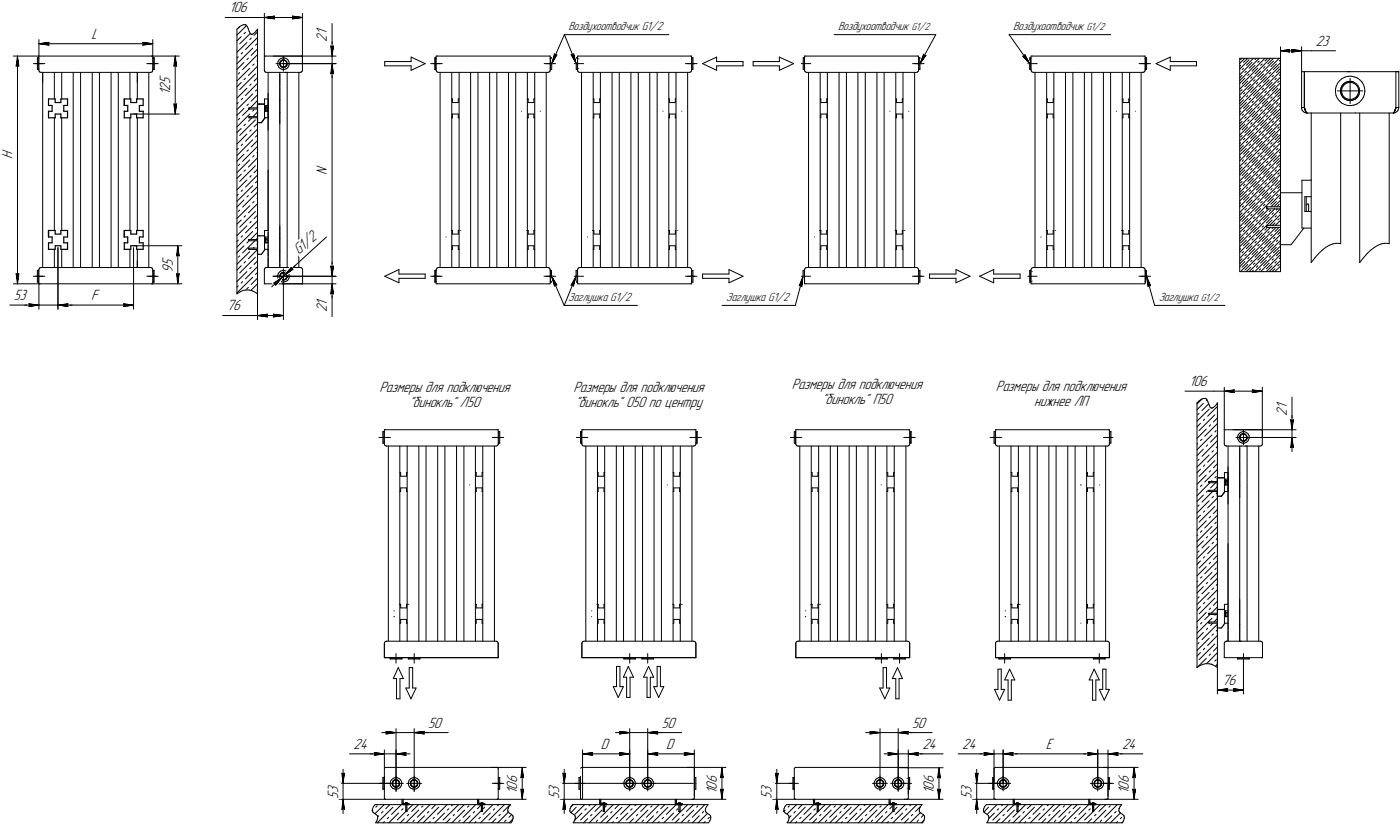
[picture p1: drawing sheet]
<svg xmlns="http://www.w3.org/2000/svg" width="691mm" height="407mm" viewBox="0 0 691 407" stroke-linecap="round" stroke-linejoin="round" font-family="sans-serif">
<defs><g id="words">
<g font-size="7.8">
<text x="113" y="6">106</text>
<text x="161" y="17" transform="rotate(-90 161 17)">1</text>
<text x="45" y="19">L</text>
<text x="161" y="21" transform="rotate(-90 161 21)">2</text>
<text x="650" y="23">23</text>
<text x="84" y="42" transform="rotate(-90 84 42)">5</text>
<text x="84" y="47" transform="rotate(-90 84 47)">1</text>
<text x="84" y="45" transform="rotate(-90 84 45)">2</text>
<text x="6" y="78" transform="rotate(-90 6 78)">H</text>
<text x="161" y="86" transform="rotate(-90 161 86)">N</text>
<text x="85" y="131" transform="rotate(-90 85 131)">5</text>
<text x="148" y="126" transform="rotate(-42 148 126)">G1/2</text>
<text x="85" y="135" transform="rotate(-90 85 135)">9</text>
<text x="7" y="148">53</text>
<text x="45" y="148">F</text>
<text x="112" y="153">76</text>
<text x="161" y="154" transform="rotate(-90 161 154)">2</text>
<text x="161" y="151" transform="rotate(-90 161 151)">1</text>
<text x="587" y="191">106</text>
<text x="187" y="194">Размеры для подключения</text>
<text x="283" y="194">Размеры для подключения</text>
<text x="391" y="192">Размеры для подключения</text>
<text x="492" y="193">Размеры для подключения</text>
<text x="202" y="201">&quot;бинокль&quot; Л50</text>
<text x="284" y="201">&quot;бинокль&quot; 050 по центру</text>
<text x="406" y="199">&quot;бинокль&quot; П50</text>
<text x="511" y="200">нижнее ЛП</text>
<text x="636" y="202" transform="rotate(-90 636 202)">1</text>
<text x="636" y="205" transform="rotate(-90 636 205)">2</text>
<text x="604" y="338">76</text>
<text x="212" y="359">50</text>
<text x="327" y="359">50</text>
<text x="451" y="359">50</text>
<text x="175" y="370">24</text>
<text x="297" y="370">D</text>
<text x="329" y="370">D</text>
<text x="456" y="370">24</text>
<text x="475" y="370">24</text>
<text x="516" y="370">E</text>
<text x="554" y="370">24</text>
<text x="255" y="390" transform="rotate(-90 255 390)">0</text>
<text x="255" y="387" transform="rotate(-90 255 387)">6</text>
<text x="354" y="390" transform="rotate(-90 354 390)">0</text>
<text x="354" y="387" transform="rotate(-90 354 387)">6</text>
<text x="461" y="390" transform="rotate(-90 461 390)">0</text>
<text x="461" y="387" transform="rotate(-90 461 387)">6</text>
<text x="558" y="390" transform="rotate(-90 558 390)">0</text>
<text x="558" y="387" transform="rotate(-90 558 387)">6</text>
<text x="167" y="394" transform="rotate(-90 167 394)">5</text>
<text x="167" y="392" transform="rotate(-90 167 392)">3</text>
<text x="255" y="392" transform="rotate(-90 255 392)">1</text>
<text x="276" y="394" transform="rotate(-90 276 394)">5</text>
<text x="276" y="392" transform="rotate(-90 276 392)">3</text>
<text x="354" y="392" transform="rotate(-90 354 392)">1</text>
<text x="381" y="394" transform="rotate(-90 381 394)">5</text>
<text x="381" y="392" transform="rotate(-90 381 392)">3</text>
<text x="461" y="392" transform="rotate(-90 461 392)">1</text>
<text x="480" y="394" transform="rotate(-90 480 394)">5</text>
<text x="480" y="392" transform="rotate(-90 480 392)">3</text>
<text x="558" y="392" transform="rotate(-90 558 392)">1</text>
</g>
<g font-size="6.2">
<text x="281" y="15">Воздухоотводчик G1/2</text>
<text x="414" y="15">Воздухоотводчик</text>
<text x="500" y="15">Воздухоотводчик</text>
<text x="281" y="149">Заглушка G1/2</text>
<text x="359" y="149">Заглушка G1/2</text>
<text x="572" y="149">Заглушка</text>
</g>
<g font-size="5.4">
<text x="450" y="15">G1/2</text>
<text x="537" y="15">G1/2</text>
<text x="593" y="149">G1/2</text>
</g>
</g></defs>
<g fill="none" stroke="#000" stroke-width=".49">
<path d="M19 20v8zM75 20v8zM111 9h14zM117 14v131zM117 14l1-1zM117 17l5-4zM118 14v-1zM118 13h1zM119 13l1-1zM120 12h1zM120 17l1-1zM121 12h.1"/>
<path d="M121 12h1zM122 12v1zM122 13l1 1zM123 14v1zM123 15l1 2zM124 17h.1M124 19l-1 1zM125 17h.1M125 17l1-1zM125 17l2-1zM125 9h6zM127 15l-1 1z"/>
<path d="M127 14v131zM127 14v1zM131 7v21zM131 9l5-1zM131 9h5zM131 9h18zM135 9h1zM136 8l-1 1zM144 9h5zM144 8l1 1zM144 8l5 1zM145 9h-1z"/>
<path d="M149 7v24zM164 12v11zM279 17l-7 14zM279 17l6 14zM279 17h51zM412 17h50zM462 17l-8 14zM498 17l11 14zM498 17h51zM7 28h12zM8 33l1-1zM9 28v5z"/>
<path d="M9 32v1zM9 28l-1 5zM9 28v112zM17 31h4zM18 31h4zM18 29h1zM18 34h1zM18 29v2zM18 31v3zM19 29v2zM19 31v3zM19 29h.1"/>
<path d="M19 34h.1M19 35h.1M19 28h1zM19 28v7zM19 22l5-1zM19 22h5zM19 22h56zM19 35l1 1zM20 36h.1M20 28h55zM20 36h54zM21 36v5z"/>
<path d="M21 36v96zM24 22h.1M24 21v1zM27 36v13zM30 36v13zM36 36v96zM40 36v96zM46 36v96zM49 36v96zM55 36v96zM58 36v96zM64 36v13z"/>
<path d="M68 36v5zM68 36v13zM70 22h5zM70 21l1 1zM70 21l5 1zM71 22h-1zM72 31h5zM73 31h5zM73 36v96zM74 36h1zM75 28h.1M75 28h14z"/>
<path d="M75 35v1zM76 34h.1M75 28v7zM75 35h.1M76 31v3zM76 29v2zM76 29h-1zM76 29h.1M86 33l1-1zM87 28v5zM87 32v1zM87 28l-1 5z"/>
<path d="M87 28v28zM117 40l6-6zM117 34l3-3zM117 29l1-1zM117 31l8-7zM117 26l5-5zM117 20l2-2zM118 36h.1M118 22l6-5zM119 27l1-1zM120 34l7-7zM120 39h1z"/>
<path d="M121 24l6-5zM123 29h-1zM124 27l3-3zM125 32h.1M126 22h1zM127 30h.1M127 33l-4 4zM131 28v7zM131 35h.1M131 28h.1M131 35v1zM131 36h1z"/>
<path d="M131 28h9zM132 36h10zM132 36v96zM135 28h31zM136 31h4zM137 31v1zM137 32l1 1zM137 30v1zM138 33v1zM138 30l1-1zM138 30h-1zM138 37v5z"/>
<path d="M138 36v96zM138 31v1zM138 32l1 1zM138 31l1 1zM138 31h.1M138 34h1zM139 30h.1M139 30l-1 1zM139 33h.1M139 31h-1zM139 32v1zM139 29h1z"/>
<path d="M139 30h1zM139 30v1zM139 33h1zM139 34h1zM140 29h1zM140 30h.1M140 33h.1M140 33h1zM140 30h1zM140 31h4zM140 31v4zM140 28v3z"/>
<path d="M140 31h26zM140 34h1zM140 28h9zM141 29h.1M141 33h.1M141 30h1zM141 36h7zM141 30v1zM141 34l1-1zM141 31h1zM141 32v1zM141 29l1 1z"/>
<path d="M142 30v1zM142 31l-1 1zM142 32l-1 1zM142 32h.1M142 36v96zM142 31v1zM142 30h1zM143 33h-1zM143 30v1zM143 32v1zM143 32h.1M148 36v96z"/>
<path d="M148 36h.1M148 36h1zM149 28h.1M149 36v-1zM149 35h.1M149 28v7zM163 36h1zM163 23h1zM163 23l1 5zM164 23v5zM164 31l-1 5zM164 36h1z"/>
<path d="M164 31l1 5zM164 31v7zM164 23h1zM164 21v7zM164 28v3zM164 31v105zM165 23l-1 5zM190 30v3zM190 30h13zM190 33h13zM203 28v2zM203 28l7 3z"/>
<path d="M203 35l7-4zM203 33v2zM213 31h4zM214 31h4zM215 29h.1M215 34h.1M215 29v2zM215 31v3zM215 35h1zM215 28h1zM215 28v7zM216 35v1z"/>
<path d="M216 36h.1M216 28h55zM216 36h55zM217 36v96zM223 36v96zM227 36v96zM232 36v96zM236 36v96zM242 36v96zM245 36v96zM251 36v96zM255 36v96z"/>
<path d="M260 36v96zM264 36v96zM269 31h4zM270 31h4zM270 36v96zM271 36h.1M271 28h1zM271 36l1-1zM272 34h.1M272 28v7zM272 35h.1M272 31v3z"/>
<path d="M272 29v2zM272 29h.1M274 27l-2 4zM274 27h.1M274 27h1zM275 27l-3 4zM282 27l3 4zM282 27h1zM283 27h.1M283 27l2 4zM284 31h4zM285 29h.1"/>
<path d="M285 34h.1M285 29v2zM285 31v3zM285 35h.1M285 28h1zM285 28v7zM285 35l1 1zM286 34h.1M286 29h.1M286 36h.1M286 28h55zM286 36h54z"/>
<path d="M287 36v96zM293 36v96zM297 36v96zM302 36v96zM306 36v96zM312 36v96zM315 36v96zM321 36v96zM325 36v96zM330 36v96zM334 36v96zM338 31h5z"/>
<path d="M340 31h4zM340 36v96zM340 36h1zM341 28h1zM341 36v-1zM342 34h.1M342 28v7zM342 35h-1zM342 31v3zM342 29v2zM342 29h.1M347 31l7 4z"/>
<path d="M347 31l7-3zM354 33h13zM354 33v2zM354 28v2zM354 30h13zM367 30v3zM372 30v3zM372 30h13zM372 33h13zM385 28v2zM385 28l7 3zM385 35l7-4z"/>
<path d="M385 33v2zM396 31h4zM397 29h.1M397 34h.1M397 29v2zM397 31v3zM397 35h.1M397 28h1zM397 28v7zM397 35l1 1zM398 36h.1M398 28h55z"/>
<path d="M398 36h55zM399 36v96zM405 36v96zM409 36v96zM414 36v96zM418 36v96zM424 36v96zM427 36v96zM433 36v96zM437 36v96zM442 36v96zM446 36v96z"/>
<path d="M451 31h4zM452 31h4zM452 36v96zM453 36h.1M453 28h1zM453 36l1-1zM454 34h.1M454 28v7zM454 35h.1M454 31v3zM454 29v2zM454 29h.1"/>
<path d="M456 27l-2 4zM456 27h1zM457 27h.1M457 27l-3 4zM505 28l4 3zM505 28h1zM506 27v1zM506 27l3 4zM508 31h4zM509 29h.1M509 34h.1M509 29v2z"/>
<path d="M509 31v3zM509 35h.1M509 28h1zM509 28v7zM509 35l1 1zM510 36h.1M510 28h55zM510 36h54zM511 36v96zM517 36v96zM520 36v96zM526 36v96z"/>
<path d="M530 36v96zM536 36v96zM539 36v96zM545 36v96zM548 36v96zM554 36v96zM558 36v96zM563 31h4zM563 31h5zM564 36v96zM564 36h.1M564 36h1z"/>
<path d="M565 28h.1M565 35v1zM566 34h.1M565 28v7zM565 35h.1M566 31v3zM566 29v2zM566 29h-1zM566 29h.1M571 31l7 4zM571 31l7-3zM578 33h13z"/>
<path d="M578 33v2zM578 28v2zM578 30h13zM591 30v3zM612 29h20zM612 29v105zM612 40l8-8zM612 31l3-2zM612 38l1-1zM613 29h.1M613 32l-1 1zM613 34h1z"/>
<path d="M614 31l2-2zM615 39l-3 2zM615 36l1-1zM616 32l3-3zM617 29l-5 5zM617 34l5-5zM617 36l-1 1zM618 39v-1zM618 31l-6 6zM618 35l7-6zM620 29h.1M620 36l7-7z"/>
<path d="M621 34l-8 7zM621 31l1-1zM623 32h.1M623 39l7-7zM624 36l-8 8zM625 30l1-1zM625 33l-1 1zM626 34l-1 1zM627 36h1zM628 33l4-4zM628 38l1-1zM629 34l3-3z"/>
<path d="M629 29l-3 3zM629 30l-8 8zM630 36l2-2zM630 39h.1M632 37h.1M632 30h.1M632 29v66zM632 23v6zM632 25l5-1zM632 25l5 1zM632 25h11zM637 25v1z"/>
<path d="M637 24v1zM638 26l5-1zM638 24v1zM638 24l5 1zM638 25v1zM643 35v18zM643 35h1zM643 25h5zM643 23v12zM644 35h23zM644 35v18zM648 25h12z"/>
<path d="M662 40l1-1zM662 40l-1 1zM663 39l1-1zM664 38h2zM665 35h2zM666 38h1zM667 35h1zM667 39v6zM667 38h2zM668 35h23zM669 38h1zM670 38l1 1z"/>
<path d="M671 39l2 1zM689 35v18zM689 35h2zM691 35v18zM27 58v56zM30 58v56zM64 58v56zM66 56h23zM68 58v56zM86 51l1 5zM86 51l1 1zM87 52v-1z"/>
<path d="M87 51v5zM117 57l3-3zM117 51h1zM117 54l8-8zM117 48l5-4zM118 44l8-8zM118 58v1zM119 41l-2 2zM120 49h-1zM120 57l3-3zM122 52l1-1zM123 60l1-2z"/>
<path d="M123 54h.1M123 58h.1M123 53h4zM123 54h4zM123 53v1zM123 53h.1M123 58h4zM123 42l1-1zM124 50l3-3zM125 54v1zM125 40l2-2zM126 45l1-1z"/>
<path d="M127 53h.1M127 51h1zM127 51v10zM127 41l-6 6zM127 55l-2 3zM127 50l-3 3zM128 51h3zM131 49h1zM131 49v9zM131 58h1zM131 58l-2 3zM131 52h1z"/>
<path d="M131 52v3zM131 55h1zM131 53h.1M131 53h1zM132 53v2zM132 59v5zM132 52v6zM132 46v6zM132 52h.1M132 58h.1M132 52v3zM132 55v3z"/>
<path d="M132 49v3zM138 55h.1M138 49h.1M138 49v6zM138 43v6zM138 55v6zM223 49h.1M223 58h.1M223 49v2zM223 51h3zM223 56v2zM223 56h3z"/>
<path d="M226 49v2zM226 56v2zM226 58h1zM226 49h1zM258 55h.1M260 49h1zM260 58h1zM261 49v2zM261 51h3zM261 56v2zM261 56h3zM264 49v2z"/>
<path d="M264 56v2zM264 58h.1M264 49h.1M267 55h.1M293 49h.1M293 58h.1M293 49v2zM293 51h3zM293 56v2zM293 56h3zM296 49v2zM296 56v2z"/>
<path d="M296 58h.1M297 49h.1M327 55h.1M331 49h.1M330 58h.1M331 49v2zM331 51h3zM331 56v2zM331 56h3zM334 49v2zM334 56v2zM334 58h.1"/>
<path d="M334 49h.1M337 55h.1M405 49h.1M405 58h.1M405 49v2zM405 51h3zM405 56v2zM405 56h3zM408 49v2zM408 56v2zM408 58h.1M409 49h.1"/>
<path d="M440 55h.1M443 49h.1M442 58h.1M443 49v2zM443 51h3zM443 56v2zM443 56h3zM446 49v2zM446 56v2zM446 58h.1M446 49h.1M449 55h.1"/>
<path d="M517 49h.1M517 58h.1M517 49v2zM517 51h3zM517 56v2zM517 56h3zM520 49v2zM520 56v2zM520 58h.1M520 49h.1M551 55h.1M555 49h.1"/>
<path d="M554 58h.1M555 49v2zM555 51h2zM555 56v2zM555 56h2zM557 49v2zM557 56v2zM557 58h1zM557 49h1zM561 55h.1M612 54l4-3zM612 51l2-2z"/>
<path d="M612 48h1zM612 44l4-4zM613 45v-1zM613 52l7-8zM613 55h-1zM613 57l1-1zM614 46h1zM614 54l8-8zM615 43l8-8zM615 58h1zM616 48v-1zM616 55l7-8z"/>
<path d="M616 60l1-1zM617 52l-5 5zM618 46l7-8zM618 49h-1zM618 41l-6 6zM618 54l-6 6zM618 51l1-1zM618 58l8-8zM619 47l8-8zM619 43l-7 7zM619 40l1-1zM620 52v-1z"/>
<path d="M620 59l8-8zM620 49l8-8zM621 56l-8 8zM621 54l1-1zM621 41h-1zM622 43l1-1zM623 55v-1zM623 44h1zM624 56h1zM624 41l8-8zM625 53l7-8zM625 49l-8 7z"/>
<path d="M625 46v-1zM625 42l7-7zM626 54l6-6zM626 57l-1 1zM627 59l1-1zM627 44l5-6zM627 46l-1 1zM628 56l4-5zM628 49v-1zM628 45l4-4zM629 57l3-3zM629 50l1-1z"/>
<path d="M630 42l-8 8zM630 46l2-2zM630 58l2-2zM630 54l-7 8zM631 44l-8 7zM631 41l1-1zM631 48l1-1zM631 51h-1zM632 60v-1zM632 53v-1zM643 53h1zM643 53v1z"/>
<path d="M643 53h.1M643 54l1 1zM644 55v1zM644 53h.1M644 53v1zM644 54h.1M644 56h1zM645 54h.1M645 55h.1M645 56h.1M645 56h24zM648 56v74z"/>
<path d="M660 44v2zM660 46v1zM660 47v2zM660 43v1zM660 49l1 1zM660 45h7zM661 41l-1 2zM661 50l2 1zM662 45v1zM662 56v64zM662 46l1 1zM662 44v1z"/>
<path d="M662 45v2zM662 43v2zM662 43v1zM662 47l1 1zM663 47v1zM663 45v1zM663 51l1 1zM663 44v1zM663 46v1zM663 42l-1 1zM663 47l1 1zM663 42l1-1z"/>
<path d="M663 48l1 1zM663 43v1zM664 41h1zM664 41l-1 1zM664 48l1 1zM664 49h1zM664 52h1zM664 42l1-1zM664 42l-1 1zM664 41l1-1zM665 41l1-1zM665 49h1z"/>
<path d="M665 41h1zM665 49l1 1zM665 40h1zM665 49l2 1zM665 52h2zM666 40h1zM666 49h1zM666 41h1zM666 40h2zM666 50h1zM667 50h1zM667 50l1-1z"/>
<path d="M667 45h6zM667 45v6zM667 52h2zM667 40h1zM667 49h1zM667 41h2zM668 40l1 1zM668 50l1-1zM668 49h1zM668 49l1-1zM669 41l1 1zM669 52l1-1z"/>
<path d="M669 41h1zM669 49l1-1zM669 48l1-1zM669 56h19zM670 42v1zM670 41l1 1zM670 51h1zM670 43l1 1zM671 42v1zM671 46l-1 1zM671 44v1zM671 47l-1 1z"/>
<path d="M671 45v1zM671 45h.1M671 46v1zM671 43v2zM671 56v74zM672 49l-1 2zM673 40v2zM673 48l-1 1zM673 42l1 1zM674 43v2zM674 47l-1 1zM674 45v2z"/>
<path d="M674 45h.1M686 56v64zM688 56h.1M688 56h1zM689 55h.1M688 55h.1M689 54h.1M689 56l1-1zM689 53h.1M689 53v1zM689 53h2zM690 54v1z"/>
<path d="M691 53l-1 1zM691 53h.1M117 80l3-4zM117 74l1-1zM117 63l6-7zM117 77l8-8zM117 71l5-5zM117 65l2-2zM118 67l8-8zM120 71l-1 1zM120 80l7-8zM120 62l1-1z"/>
<path d="M122 75l1-1zM124 73l3-4zM124 64l-1 1zM125 77v1zM125 63l2-2zM126 68l1-1zM127 75h.1M127 64l-6 6zM127 78l-4 4zM128 61h1zM612 77l4-4zM612 74l2-2z"/>
<path d="M612 62l8-7zM612 72l7-6zM612 64l3-3zM612 61l1-1zM612 78h1zM613 70l-1 1zM613 67v1zM614 69l1-1zM614 76l8-8zM614 79l-1 1zM615 66l8-8zM616 70h.1"/>
<path d="M616 78l7-8zM616 67l8-8zM616 63l-4 4zM617 75l-5 4zM617 72l1-1zM617 79l8-8zM618 68l7-7zM618 64l-6 6zM618 61h.1M619 70l8-8zM619 73h-1zM619 63l1-1z"/>
<path d="M620 75v-1zM620 71l8-8zM620 67l-7 8zM620 64l1-1zM621 79l-8 8zM621 76l1-1zM621 61l8-8zM622 73l8-8zM623 78v-1zM623 65l-1 1zM623 67l1-1zM624 79l1-1z"/>
<path d="M624 63l8-7zM625 75l7-7zM625 68h.1M625 65l7-7zM626 77l6-6zM626 80h-1zM627 66l5-5zM627 69l-1 1zM628 78l4-5zM628 74l-8 8zM628 71v-1zM628 61l1-1z"/>
<path d="M628 68l4-5zM629 80l3-4zM629 73l1-1zM630 69l2-3zM630 61v1zM630 74l1-1zM631 66l-8 8zM631 63h1zM631 70l1-1zM632 75h.1M117 97l1-1zM117 85l6-6z"/>
<path d="M117 99l8-7zM117 94l5-5zM117 88l2-2zM118 90l8-8zM118 81v1zM119 94h1zM120 85l1-1zM121 92l6-6zM122 97h1zM124 95l3-3zM124 87h-1zM125 99v1z"/>
<path d="M126 90h1zM127 98h.1M127 84l-2 1zM132 84v30zM612 99l4-3zM612 96l2-2zM612 85l8-7zM612 82l6-6zM612 86l3-2zM612 84l1-2zM613 93l-1 1zM613 90h.1"/>
<path d="M613 97l7-7zM614 99l8-8zM615 91l-1 1zM615 81l1-1zM616 90l8-8zM616 92v1zM616 85l-4 4zM616 82h1zM617 97l-5 5zM617 94h1zM618 91l7-8zM618 87l-6 5z"/>
<path d="M618 99l-6 6zM618 80l8-7zM618 83v1zM619 92l8-7zM619 95l-1 1zM619 88l-7 7zM619 85h1zM620 97h.1M621 99l1-1zM621 83l8-8zM621 86l-1 1zM622 95l8-8z"/>
<path d="M622 88l1-1zM623 80l-8 8zM623 85l7-8zM623 92l-7 8zM624 86l8-8zM624 89l-1 1zM625 98l7-8zM625 91v-1zM625 87l7-6zM626 99l6-6zM626 92h1zM627 82l1-1z"/>
<path d="M627 89l5-6zM628 86l-8 8zM628 83l1-1zM628 90l4-4zM628 93v1zM629 98l-8 8zM629 95l1-1zM630 85v-1zM630 92l2-3zM630 81l2-2zM630 97l1-1zM631 89l-8 8z"/>
<path d="M631 86l1-1zM631 93l1-1zM632 82h.1M632 98v-1zM632 95h11zM632 95v26zM643 89h5zM643 89v24zM644 97h4zM644 97v7zM645 97v7zM117 119h1z"/>
<path d="M117 108l6-6zM117 102l3-3zM117 116l5-4zM117 111l2-2zM118 104h.1M118 112l8-8zM119 117l1-1zM120 102l7-7zM120 107h1zM121 115l6-6zM122 120l1-1zM123 105l4-4z"/>
<path d="M123 119h.1M123 118h4zM123 119h4zM123 118v1zM123 118h.1M124 118l3-3zM124 109l-1 1zM125 108l2-2zM126 113l1-1zM127 118h-1zM131 114h1zM131 114v9z"/>
<path d="M131 117h1zM131 117v3zM131 120h1zM132 115v5zM138 117h.1M138 118h.1M138 112v5zM138 118v5zM220 117h.1M223 114h.1M223 114v2zM223 116h3z"/>
<path d="M226 114v2zM226 114h1zM228 114h.1M260 114h.1M260 114h1zM261 114v2zM261 116h3zM264 114v2zM264 114h.1M290 117h.1M293 114h.1M293 114v2z"/>
<path d="M293 116h3zM296 114v2zM297 114h.1M331 114h.1M331 114v2zM331 116h3zM334 114v2zM334 114h.1M335 114h.1M402 117h.1M405 114h.1M405 114v2z"/>
<path d="M405 116h3zM408 114v2zM409 114h.1M442 114h.1M443 114h.1M443 114v2zM443 116h3zM446 114v2zM446 114h.1M447 114h.1M514 117h.1M517 114h.1"/>
<path d="M517 114v2zM517 116h3zM520 114v2zM520 114h.1M521 114h.1M554 114h.1M555 114h.1M555 114v2zM555 116h2zM557 114v2zM557 114h1zM612 116h1z"/>
<path d="M612 108l8-8zM612 112l4-4zM612 106l1-1zM612 101l1-1zM613 113v-1zM613 120l7-8zM613 109l8-7zM613 102h1zM614 117l-2 2zM614 114h1zM615 111l8-8zM615 107l-3 2z"/>
<path d="M615 104l1-1zM616 115v1zM616 105l1-1zM617 117l1-1zM617 102l8-8zM618 114l7-8zM618 109l-6 6zM618 107v-1zM618 119l1-1zM618 103l8-8zM619 115l8-8zM619 111l-7 7z"/>
<path d="M619 108l1-1zM620 104l8-7zM620 116l8-7zM620 119v1zM620 109h1zM622 111l1-1zM623 100v-1zM623 107l4-4zM623 112h1zM624 104l-8 8zM624 109l5-6zM625 101l-1 1z"/>
<path d="M625 114v-1zM625 103h.1M626 102h6zM626 102v1zM626 103h6zM626 102h.1M626 111h6zM626 111v1zM626 112h6zM626 111h.1M626 115l1-1zM627 104h1z"/>
<path d="M627 111l5-5zM627 112l-5 6zM628 101l4-5zM628 116h.1M628 102l2-3zM628 113l1-1zM628 111l2-1zM629 105l-1 1zM629 102l3-3zM630 107h.1M630 117l-1 1zM630 111l2-2z"/>
<path d="M630 112l-7 7zM630 119h1zM631 102l1-1zM631 103l-1 1zM631 109l1-1zM631 116l1-2zM632 112l-2 2zM632 105h.1M632 102h.1M632 103l-7 7zM643 113h5zM644 113l-6 8z"/>
<path d="M644 104h4zM645 101h1zM646 101h.1M646 101v3zM8 135l1 5zM8 135l1 1zM9 136v-1zM9 135v5zM16 136h5zM18 136h4zM18 134h1zM18 139h1z"/>
<path d="M18 134v2zM18 136v3zM19 134v2zM19 136v3zM19 134h.1M19 139h.1M19 133v7zM19 133h.1M20 132h.1M20 132l-1 1zM20 132h54zM27 123v9z"/>
<path d="M29 122v31zM30 123v9zM64 123v9zM66 122v31zM66 121h24zM68 129v3zM68 123v9zM72 136h5zM73 136h5zM74 132h.1M74 132h1zM75 132v1z"/>
<path d="M75 133h.1M75 133v7zM76 134h.1M76 139h.1M76 136v3zM76 134v2zM87 135l1 5zM87 135l1 1zM87 126h1zM88 136v-1zM88 121v5zM88 126h.1"/>
<path d="M88 121l-1 5zM88 121v19zM88 135v5zM117 130l6-6zM117 139l5-5zM117 122l8-8zM118 127v-1zM118 135l8-8zM119 131l-2 2zM120 139l-1 1zM120 125l6-6zM120 121l-3 4z"/>
<path d="M120 130l1-1zM123 123h.1M123 123h4zM123 133l1-1zM125 123v-1zM125 131l2-2zM126 135h1zM127 132l-6 6zM127 121h.1M127 123l-4 5zM131 133v7zM131 133h.1"/>
<path d="M131 123h1zM131 132h1zM131 132v1zM132 132h7zM132 127v5zM132 121v6zM135 136h31zM135 140l4-3zM135 140h1zM136 140v1zM136 136h4zM137 136v1z"/>
<path d="M137 137l1 1zM137 135v1zM138 138v1zM138 134h1zM138 134l-1 1zM138 124h.1M138 124v6zM138 130v2zM138 136v1zM138 137h1zM138 132h10zM138 136l1 1z"/>
<path d="M138 136h.1M138 137l1 1zM138 139h1zM139 135h.1M139 135l-1 1zM139 137v1zM139 136h-1zM139 134h1zM139 138h.1M139 135h1zM139 135v1zM139 138h1z"/>
<path d="M139 139h1zM139 137l-3 4zM139 137l2-1zM140 134h1zM140 135h.1M140 138h.1M140 138h1zM140 135h1zM140 136h4zM140 136v4zM140 133v3zM140 136v22z"/>
<path d="M140 139h1zM141 134h.1M141 138h.1M141 136l20-19zM141 136l4-3zM141 136l5-5zM141 135h1zM141 135v1zM141 139l1-1zM141 136h1zM141 137v1zM141 134l1 1z"/>
<path d="M142 135v1zM142 136l-1 1zM142 137l-1 1zM142 137h.1M142 136v1zM142 135h1zM143 138h-1zM143 135v1zM143 137v1zM143 137h.1M144 132v1zM144 132l-3 4z"/>
<path d="M144 133h1zM148 132h.1M148 132h1zM149 132v1zM149 133h.1M149 133v7zM163 131l1 5zM163 131l1 1zM164 132l1-1zM164 129v7zM164 136v4zM165 131l-1 5z"/>
<path d="M190 136l7 4zM190 136l7-3zM197 137h13zM197 137v3zM197 133v2zM197 135h13zM210 135v2zM213 136h4zM214 136h4zM215 134h.1M215 139h.1M215 134v2z"/>
<path d="M215 136v3zM215 133v7zM216 133h-1zM216 132h.1M216 132v1zM216 132h55zM223 123h.1M223 121v2zM223 121h3zM226 121v2zM226 123h1zM260 123h1z"/>
<path d="M261 121v2zM261 121h3zM264 121v2zM264 123h.1M269 136h4zM270 136h4zM271 132h.1M271 132l1 1zM272 133h.1M272 133v7zM272 139h.1M272 136v3z"/>
<path d="M272 134v2zM272 134h.1M272 136l3 5zM272 136l2 5zM272 136l7 15zM284 136h4zM284 134h1zM284 139h1zM284 134v2zM284 136v3zM284 136l-1 5zM284 136l-2 5z"/>
<path d="M284 136l-5 15zM285 134v2zM285 136v3zM285 134h.1M285 133v7zM285 139h.1M285 133h.1M286 132h.1M286 132l-1 1zM286 132h54zM293 123h.1M293 121v2z"/>
<path d="M293 121h3zM296 121v2zM296 123h.1M330 123h.1M331 121v2zM331 121h3zM334 121v2zM334 123h.1M338 136h5zM340 136h4zM340 132h1zM341 132v1z"/>
<path d="M341 133h1zM342 133v7zM342 139h.1M342 136v3zM342 134v2zM342 134h.1M347 135v2zM347 135h13zM347 137h13zM360 133v2zM360 133l7 3zM360 140l7-4z"/>
<path d="M360 137v3zM396 136h4zM397 134h.1M397 139h.1M397 134v2zM397 136v3zM397 136l-1 5zM397 136l-2 5zM397 136l-4 15zM397 133v7zM397 133h.1M398 132h.1"/>
<path d="M398 132l-1 1zM398 132h55zM405 123h.1M405 121v2zM405 121h3zM408 121v2zM408 123h.1M442 123h.1M443 121v2zM443 121h3zM446 121v2zM446 123h.1"/>
<path d="M451 136h4zM452 136h4zM453 132h.1M453 132l1 1zM454 133h.1M454 133v7zM454 134h.1M454 139h.1M454 136v3zM454 134v2zM459 135v2zM459 135h13z"/>
<path d="M459 137h13zM472 133v2zM472 133l7 3zM472 140l7-4zM472 137v3zM484 136l7 4zM484 136l7-3zM491 137h13zM491 137v3zM491 133v2zM491 135h13zM504 135v2z"/>
<path d="M508 136h4zM509 134h.1M509 139h.1M509 134v2zM509 136v3zM509 133v7zM509 133h.1M510 132h.1M510 132l-1 1zM510 139h.1M510 134h.1M510 132h54z"/>
<path d="M517 123h.1M517 121v2zM517 121h3zM520 121v2zM520 123h.1M554 123h.1M555 121v2zM555 121h2zM557 121v2zM557 123h1zM562 136h5zM563 136h5z"/>
<path d="M564 132h.1M564 132h1zM565 132v1zM565 133h.1M565 133v7zM566 134h.1M566 139h.1M566 136v3zM566 134v2zM566 136l2 5zM566 136l1 5zM566 136l4 15z"/>
<path d="M612 134h20zM612 130l8-7zM612 125l5-5zM612 122l4-3zM612 129l1-1zM613 134l3-3zM613 123h-1zM614 121l8-7zM614 124l-1 1zM615 133l8-7zM615 129l-3 3zM615 126h1z"/>
<path d="M615 134l3-2zM616 123l7-8zM617 134l7-7zM617 124l8-8zM617 127l-1 1zM618 129v-1zM618 134l1-1zM618 121l-6 7zM618 126l8-8zM619 131l1-1zM620 134l5-6zM620 127l8-8z"/>
<path d="M621 124l-8 8zM621 121h1zM621 128l8-7zM621 131l-1 1zM622 133h1zM623 134l4-4zM623 123v-1zM623 130l7-8zM624 134h.1M624 124h1zM624 131l8-7zM625 121l7-8z"/>
<path d="M625 134l3-3zM625 133l7-7zM626 122l6-6zM626 125l-1 1zM627 127l1-1zM627 134l5-5zM628 124l4-5zM628 134l2-1zM628 128h1zM629 125l3-4zM630 134l2-3zM630 126l2-2z"/>
<path d="M630 129v1zM631 131h1zM632 128v-1zM632 121v-1zM632 121h6zM632 121v13zM649 127l-1 3zM651 125l-2 2zM651 125l2-1zM653 124l2-2zM655 122l1-1zM656 121l2-1z"/>
<path d="M658 120h2zM660 120h1zM661 120h1zM673 127l-2 3zM675 125l-2 2zM675 125l2-1zM677 124l2-2zM679 122l1-1zM680 121l2-1zM682 120h2zM684 120h1zM685 120h1z"/>
<path d="M5 151h14zM7 140h13zM12 151h7zM14 150l5 1zM14 150l1 1zM14 151h5zM15 151h-1zM19 140h1zM19 140v13zM19 151h10zM20 140h55zM29 151h5z"/>
<path d="M29 151l5-1zM29 151h7zM29 151h37zM33 151h1zM34 150l-1 1zM61 151h5zM61 150v1zM61 150l5 1zM61 151h.1M75 140h.1M75 140h15zM110 156h12z"/>
<path d="M117 145l2-1zM117 142l1-1zM117 145l8-8zM119 144l1-1zM120 143h1zM121 143h1zM122 143h1zM122 143l1-1zM122 156h5zM123 143l2 1zM124 143l3-3zM124 140l3-3z"/>
<path d="M125 144h1zM126 144l1 1zM127 143h.1M127 145v13zM127 156l5-1zM127 156h5zM127 156h13zM131 140h.1M131 140h9zM132 156h.1M132 155v1zM134 142l5-5z"/>
<path d="M135 156h5zM135 155v1zM135 155l5 1zM135 156h.1M139 140h1zM139 140h27zM140 140h.1M140 140h9zM149 140h.1M163 145h1zM164 140v5zM164 145v11z"/>
<path d="M164 140l-1 5zM164 145h1zM164 140l1 5zM164 140v7zM215 140h1zM216 140h55zM271 140h1zM274 141h1zM274 141h.1M279 151h36zM282 141h1zM283 141h.1"/>
<path d="M285 140h1zM286 140h55zM341 140h1zM357 151h36zM395 141h.1M395 141h1zM397 140h1zM398 140h55zM453 140h1zM509 140h1zM510 140h55zM565 140h.1"/>
<path d="M567 141h1zM567 141h.1M570 151h35zM585 193h15zM591 199v131zM591 199l1-1zM591 199l3-2zM592 198l1-1zM593 197h1zM594 197h1zM595 197h1zM596 197v1z"/>
<path d="M596 198v-1zM596 198h1zM597 198v2zM597 200l1 1zM600 193h5zM601 200l-1 1zM601 199v131zM601 199v1zM605 191v21zM605 193h5zM605 193l5 1zM605 193h18z"/>
<path d="M609 193l1 1zM610 193h-1zM618 194l5-1zM618 193h1zM618 193h5zM619 193l-1 1zM623 191v25zM638 196v11zM187 216h5zM188 216h5zM189 213h1zM189 219h1z"/>
<path d="M189 213v3zM189 216v3zM190 213v3zM190 216v3zM190 213h.1M190 219h.1M190 219v1zM190 212h.1M190 212v7zM190 220h.1M190 212h56zM243 216h5z"/>
<path d="M244 216h5zM246 212h.1M246 220h.1M246 213h.1M246 219h.1M246 212v7zM246 219v1zM246 216v3zM246 213v3zM246 213h1zM246 219h1zM247 216v3z"/>
<path d="M247 213v3zM285 216h4zM286 216h4zM287 213h.1M287 219h.1M287 213v3zM287 216v3zM287 219v1zM287 212h1zM287 212v7zM287 220h1zM288 212h55z"/>
<path d="M341 216h4zM342 216h4zM343 212h1zM344 219h.1M344 212v7zM344 219v1zM344 216v3zM344 213v3zM344 213h.1M390 216h5zM391 216h5zM392 213h1z"/>
<path d="M392 219h1zM392 213v3zM392 216v3zM393 213v3zM393 216v3zM393 213h.1M393 219h.1M393 219v1zM393 212h1zM393 212v7zM393 220h.1M394 212h55z"/>
<path d="M446 216h5zM447 216h5zM449 212h.1M449 220h.1M449 213h1zM449 219h1zM449 212v7zM449 219v1zM450 216v3zM450 213v3zM450 213h.1M450 219h.1"/>
<path d="M489 216h5zM490 216h5zM491 213h.1M491 219h.1M491 213v3zM491 216v3zM492 219v1zM492 212h.1M492 212v7zM492 220h.1M492 212h55zM545 216h5z"/>
<path d="M547 212h1zM548 220h-1zM548 219h.1M548 212v7zM548 219v1zM548 216v3zM548 213v3zM548 213h.1M548 213h1zM548 219h1zM549 216v3zM549 213v3z"/>
<path d="M591 216l5-4zM591 219h.1M591 208l6-6zM591 202l3-3zM591 205l1-1zM592 213l8-8zM593 209l-2 2zM593 218l1-1zM594 203l3-4zM594 208l1-1zM595 215l6-6zM596 205l5-4z"/>
<path d="M596 220h.1M598 201h.1M598 210h-1zM598 202h.1M599 215l-8 7zM599 201h.1M599 201h1zM600 213h1zM601 218l-7 7zM601 206l-2 2zM601 215l-3 3zM605 212v7z"/>
<path d="M605 219v1zM605 212h.1M605 220h.1M605 212h9zM609 212h31zM610 216h4zM611 216v1zM611 217l1 1zM611 215v1zM612 218h.1M612 214l1-1zM612 214l-1 1z"/>
<path d="M612 216h.1M612 216l1 1zM612 216v1zM612 215v1zM612 217h1zM612 218l1 1zM613 215v-1zM613 215l-1 1zM613 217v1zM613 217h.1M613 213h1zM613 215h-1z"/>
<path d="M613 217l1 1zM613 215l1-1zM613 215h.1M613 214h1zM613 218h1zM613 219h1zM614 218h.1M614 214h.1M614 213h1zM614 218h1zM614 214h1zM614 216h4z"/>
<path d="M614 216v4zM614 212v4zM614 216h26zM614 219h1zM614 214l1 1zM615 218v-1zM615 212h8zM615 213l1 1zM615 214l1 1zM615 215h1zM615 219l1-1zM616 215v1z"/>
<path d="M616 214h.1M616 217h-1zM616 216v1zM616 217h.1M616 216l-1 1zM616 216h.1M616 214l1 1zM617 217l-1 1zM617 215v1zM617 216v1zM617 216h.1M623 212h.1"/>
<path d="M623 220h.1M623 219v1zM623 212v7zM637 207l1 1zM637 207l1 5zM638 207v5zM638 216l-1 5zM638 216l1 5zM638 216v7zM638 208l1-1zM638 205v7zM638 212v4z"/>
<path d="M639 207l-1 5zM190 220h1zM191 220h.1M191 220h54zM192 220v97zM197 233h1zM197 220v97zM198 233v2zM198 235h3zM201 233v2zM201 233h.1M201 220v97z"/>
<path d="M207 220v97zM210 220v97zM216 220v97zM220 220v96zM225 220v97zM229 220v97zM232 239h.1M235 233h.1M235 220v97zM235 233v2zM235 235h3zM238 233v2z"/>
<path d="M238 233h.1M238 220v97zM244 220v97zM245 220h1zM288 220h.1M288 220h55zM289 220v97zM295 233h.1M295 220v97zM295 233v2zM295 235h3zM298 233v2z"/>
<path d="M299 233h.1M299 220v97zM304 220v97zM308 220v97zM314 220v97zM317 220v96zM323 220v97zM327 220v97zM330 239h.1M333 233h.1M332 220v97zM333 233v2z"/>
<path d="M333 235h3zM336 233v2zM336 233h.1M336 220v97zM342 220v97zM343 220h.1M343 220h1zM393 220h1zM394 220h.1M394 220h54zM395 220v97zM401 233h.1"/>
<path d="M401 220v97zM401 233v2zM401 235h3zM404 233v2zM404 233h.1M404 220v97zM410 220v97zM414 220v97zM419 220v97zM423 220v96zM429 220v97zM432 220v97z"/>
<path d="M435 239h.1M438 233h.1M438 220v97zM438 233v2zM438 235h3zM441 233v2zM442 233h.1M442 220v97zM447 220v97zM448 220h1zM492 220h1zM493 220h54z"/>
<path d="M494 220v97zM499 233h1zM499 220v97zM500 233v2zM500 235h2zM502 233v2zM502 233h1zM503 220v97zM509 220v97zM512 220v97zM518 220v97zM522 220v96z"/>
<path d="M527 220v97zM531 220v97zM534 239h.1M537 233h.1M537 220v97zM537 233v2zM537 235h3zM540 233v2zM540 233h.1M540 220v97zM543 239h.1M546 220v97z"/>
<path d="M547 220h.1M591 231l6-6zM591 227h1zM592 235l8-8zM593 232l-2 1zM594 222l-3 3zM595 230h-1zM595 238l6-6zM596 235l-5 4zM597 238h.1M597 238h4zM597 233l1-1z"/>
<path d="M597 238l-6 7zM598 238l1-1zM599 223h.1M600 236l1-1zM601 221v-1zM601 236h1zM601 236v9zM601 229l-2 2zM601 223l-5 5zM601 237v1zM602 236h3zM605 233h1z"/>
<path d="M605 233v10zM605 220h1zM605 237h1zM605 237v2zM605 239h1zM606 237l-1 1zM606 237h.1M606 220h.1M606 220h10zM606 237v2zM606 237v6zM606 231v5z"/>
<path d="M606 236h.1M606 239v3zM606 234v3zM606 220v97zM612 234v5zM612 227v6zM612 221v6zM612 240v6zM612 240h.1M612 233h.1M612 234h.1M612 220v97z"/>
<path d="M613 220h.1M615 220h7zM616 220v97zM622 220v97zM622 220h1zM637 221l1-1zM638 220l1 1zM197 243h1zM198 241v2zM198 241h3zM201 241v2zM201 243h.1"/>
<path d="M235 243h.1M235 241v2zM235 241h3zM238 241v2zM238 243h.1M295 243h.1M295 241v2zM295 241h3zM298 241v2zM298 243h.1M332 243h.1M333 241v2z"/>
<path d="M333 241h3zM336 241v2zM336 243h.1M401 243h.1M401 241v2zM401 241h3zM404 241v2zM404 243h.1M438 243h.1M438 241v2zM438 241h3zM441 241v2z"/>
<path d="M441 243h.1M499 243h1zM500 241v2zM500 241h2zM502 241v2zM502 243h1zM537 243h.1M537 241v2zM537 241h3zM540 241v2zM540 243h.1M591 256l2-2z"/>
<path d="M591 248l3-4zM591 242h.1M592 249l-1 1zM592 258l8-8zM593 240l1-1zM594 248l5-5zM594 253l1-1zM596 243v-1zM597 242h.1M597 242h4zM597 243h4zM597 242v1z"/>
<path d="M597 256l1-1zM597 247l-6 6zM598 241l2-3zM599 260l-8 7zM599 246v-1zM599 242l2-2zM601 258l-1 1zM601 244v-1zM601 252l-2 2zM601 246l-5 5zM602 245h1zM605 243h1z"/>
<path d="M605 243l-2 2zM606 243v6zM606 243h.1M591 262l5-5zM591 270l3-3zM591 264h.1M592 272l-1 1zM593 277l-2 2zM593 263l1-1zM594 276l1-1zM595 261l6-7zM596 266v-1z"/>
<path d="M596 273l5-4zM597 270l-6 6zM598 278h-1zM598 263l3-3zM599 268h.1M599 276l2-2zM601 263l-7 8zM601 266h.1M606 268v31zM197 298h1zM198 298v2zM201 298v2z"/>
<path d="M201 298h.1M202 298h.1M235 298h.1M235 298v2zM238 298v2zM238 298h.1M295 298h.1M295 298v2zM298 298v2zM299 298h.1M332 298h.1M333 298h.1"/>
<path d="M333 298v2zM336 298v2zM336 298h.1M337 298h.1M400 298h1zM401 298v2zM404 298v2zM404 298h.1M405 298h.1M438 298h.1M438 298v2zM441 298v2z"/>
<path d="M442 298h.1M499 298h1zM500 298v2zM502 298v2zM502 298h1zM503 298h.1M504 298h.1M537 298h.1M537 298v2zM540 298v2zM540 298h.1M591 284l5-4z"/>
<path d="M591 298l6-5zM591 293l3-3zM591 295h1zM591 287h.1M592 281l8-8zM593 300l-2 1zM593 285h1zM594 298l1-1zM595 283l6-6zM596 288h.1M596 296l5-5zM598 286l3-3z"/>
<path d="M599 283l-8 7zM599 291v-1zM600 281h1zM601 289v-1zM601 297l-2 2zM601 285l-7 8zM601 300l-3 3zM605 298h1zM605 298v10zM606 299v6zM612 296v6zM190 318v7z"/>
<path d="M190 317v1zM190 317h1zM190 317h.1M191 317h.1M191 317h54zM195 302h.1M195 304h.1M197 308h1zM198 300h3zM198 306v2zM198 306h3zM201 306v2z"/>
<path d="M201 308h.1M235 308h.1M235 300h3zM235 306v2zM235 306h3zM238 306v2zM238 308h.1M245 317h1zM246 317h.1M246 317v1zM246 318v7zM287 318v7z"/>
<path d="M287 317v1zM288 317h.1M288 317h-1zM288 317h55zM292 302h.1M292 304h.1M295 308h.1M295 300h3zM295 306v2zM295 306h3zM298 306v2zM298 308h.1"/>
<path d="M332 308h.1M333 300h3zM333 306v2zM333 306h3zM336 306v2zM336 308h.1M343 317h.1M343 317h1zM344 317v1zM344 318v7zM393 318v7zM393 317v1z"/>
<path d="M393 317h1zM393 317h.1M394 317h.1M394 317h54zM398 302h.1M398 304h.1M401 308h.1M401 300h3zM401 306v2zM401 306h3zM404 306v2zM404 308h.1"/>
<path d="M438 308h.1M438 300h3zM438 306v2zM438 306h3zM441 306v2zM441 308h.1M448 317h1zM449 317h.1M449 317v1zM449 318v7zM492 318v7zM492 317v1z"/>
<path d="M492 317h1zM492 317h.1M493 317h54zM496 302h.1M496 304h.1M499 308h1zM500 300h2zM500 306v2zM500 306h2zM502 306v2zM502 308h1zM534 308h.1"/>
<path d="M537 308h.1M537 300h3zM537 306v2zM537 306h3zM540 306v2zM540 308h.1M547 317h.1M547 317h1zM548 317v1zM548 318v7zM591 310v-1zM591 318l1-1z"/>
<path d="M592 303l8-8zM593 308l1-1zM594 316l7-8zM594 312l-3 3zM595 306l3-3zM596 302l-5 5zM596 310v1zM597 303h.1M597 307h.1M597 303h4zM597 307h4zM597 308h4z"/>
<path d="M597 307v1zM598 300l-1 1zM598 309l1-1zM599 305l-8 8zM599 314v-1zM600 303v1zM601 312v-1zM601 319l-2 2zM601 314l-5 5zM601 305l-1 2zM605 318v7zM605 317v1z"/>
<path d="M605 308h1zM605 317h1zM605 317h.1M605 302h1zM605 302v2zM605 304h1zM606 317h.1M606 317h7zM606 312v5zM606 305v6zM612 309v5zM612 315v2z"/>
<path d="M612 302v6zM612 308h.1M612 302h.1M612 317h10zM622 317h1zM623 317h.1M623 317v1zM623 318v7zM190 325h.1M190 325h56zM193 325h3zM193 325h.1"/>
<path d="M194 335h2zM196 325h2zM196 323v4zM196 335v10zM197 330l-3 5zM197 330l2 5zM198 335h1zM198 335v10zM198 325h.1M200 340h2zM200 340l3 5zM202 325h3z"/>
<path d="M202 325h.1M202 330h2zM202 330v10zM204 340h1zM204 330v10zM205 325h2zM205 323v4zM205 340l-2 5zM207 325h.1M246 325h.1M287 325h1zM288 325h55z"/>
<path d="M303 339h1zM303 339l2 5zM304 329h2zM304 329v10zM306 339h2zM306 329v10zM308 334h1zM308 339l-3 5zM308 325h3zM308 325h.1M309 334v10zM310 329l-2 5z"/>
<path d="M310 329l3 5zM311 325h3zM311 323v4zM311 334h2zM311 334v10zM314 325h.1M317 325h3zM317 325h.1M318 334h2zM320 334v10zM320 325h3zM320 323v4z"/>
<path d="M320 329l3 5zM320 329l-2 5zM321 334v10zM321 334h2zM323 325h.1M323 339l2 5zM323 339h2zM325 329h1zM325 329v10zM326 329v10zM326 339h2zM328 339l-3 5z"/>
<path d="M343 325h1zM393 325h1zM394 325h55zM432 325h3zM432 325h.1M434 340h2zM434 340l3 5zM435 325h3zM435 323v4zM436 330h2zM436 330v10zM438 340h1z"/>
<path d="M438 330v10zM438 325h.1M439 340l-2 5zM441 335h1zM441 325h3zM441 325h.1M442 335v10zM443 330l-2 5zM443 330l3 5zM444 335h2zM444 335v10zM444 325h3z"/>
<path d="M444 323v4zM447 325h.1M449 325h.1M492 325h.1M492 325h55zM493 330h1zM493 330v10zM493 325h3zM493 325h.1M494 330v10zM496 325h3zM496 323v4z"/>
<path d="M496 336h2zM498 336v10zM499 330l-3 6zM499 330l2 6zM499 325h.1M499 336h2zM499 336v10zM538 336h2zM540 336v10zM540 325h3zM540 325h.1M540 330l3 6z"/>
<path d="M540 330l-2 6zM541 336v10zM541 336h2zM543 325h3zM543 323v4zM545 330h1zM545 330v10zM546 325h.1M546 330v10zM547 325h1zM591 330l2-1zM591 330l5-5z"/>
<path d="M591 321l6-6zM592 326l8-8zM593 329l1-1zM593 322l-2 2zM594 328h2zM595 320l-1 1zM596 328h.1M596 328h1zM597 324l1-1zM597 328h2zM598 328h.1M599 328l1 1z"/>
<path d="M600 326h1zM600 329l1 1zM601 328l-1 1zM601 322l-5 6zM601 325v18zM605 325h.1M605 325h9zM611 325h3zM611 325h.1M614 325h.1M614 325h1zM614 325h3z"/>
<path d="M614 323v4zM614 325v18zM615 325h8zM617 325h.1M623 325h.1M196 360v31zM196 345h2zM205 360v31zM309 344h2zM311 360v27zM320 344h1zM320 360v27z"/>
<path d="M435 360v27zM442 345h2zM444 360v27zM491 340h2zM491 340l3 6zM494 340h2zM496 340l-2 6zM498 346h1zM540 346h1zM543 340l2 6zM543 340h2zM546 340h2z"/>
<path d="M548 340l-3 6zM601 341l5-1zM601 341h5zM601 341h13zM606 341h.1M606 340v1zM609 341h5zM609 340l1 1zM609 340l5 1zM610 341h-1zM169 380v7zM173 372h12z"/>
<path d="M183 372h7zM185 372h5zM185 372h.1M185 373l5-1zM185 372v1zM189 362h7zM190 379h.1M190 370v17zM190 372h6zM190 379h56zM191 361l5 1zM191 361v1z"/>
<path d="M191 362h5zM191 362h.1M196 370v17zM196 372l5 1zM196 372h5zM196 372h7zM196 362h9zM200 372l1 1zM201 372h-1zM205 362h5zM205 362l5-1zM205 362h6z"/>
<path d="M209 362h1zM210 362h11zM210 361l-1 1zM243 379h17zM246 379h.1M246 379v8zM258 379v5zM258 379l-1 5zM258 379v16zM279 380v7zM287 379h.1M287 379h55z"/>
<path d="M288 370v24zM288 372h5zM288 372l5 1zM288 372h23zM292 372l1 1zM293 372h-1zM304 362h7zM306 373l5-1zM306 372h.1M306 372h5zM306 361l5 1zM306 361v1z"/>
<path d="M306 362h5zM306 372v1zM306 362h.1M311 370v17zM311 362h9zM320 370v17zM320 362h5zM320 372h5zM320 372l5 1zM320 372h23zM320 362l5-1zM320 362h7z"/>
<path d="M324 372l1 1zM324 362h1zM325 362h12zM325 372h-1zM325 361l-1 1zM338 373l5-1zM338 372h.1M338 372h5zM338 372v1zM339 379h19zM342 379h1zM343 379v8z"/>
<path d="M343 370v23zM357 379v5zM357 379l-1 5zM357 379v16zM384 380v7zM392 379v15zM392 379h1zM393 379h55zM428 362h7zM430 361l5 1zM430 361v1zM430 362h5z"/>
<path d="M430 362h.1M435 362h9zM437 372h7zM438 372h6zM438 372h1zM438 373l6-1zM439 372l-1 1zM444 379h22zM444 370v21zM444 362h5zM444 372h5zM444 362l5-1z"/>
<path d="M444 362h7zM448 379h1zM448 362h1zM449 372h5zM449 370v22zM449 362h11zM449 372l5 1zM449 372h7zM449 361l-1 1zM453 372l1 1zM454 372h12zM454 372h-1z"/>
<path d="M464 379v5zM464 379l-1 5zM464 379v16zM473 372h12zM482 380v7zM484 372h7zM485 372h6zM486 372h5zM486 372h.1M486 373l5-1zM486 372v1zM491 379v15z"/>
<path d="M491 379h.1M491 370v17zM491 372h4zM491 379h56zM495 370v17zM495 372l5 1zM495 372h5zM495 372h7zM495 372h47zM500 372v1zM500 372h.1M535 372h7z"/>
<path d="M537 372h5zM537 372h1zM537 373l5-1zM538 372l-1 1zM542 370v17zM542 372h5zM545 379h17zM547 379h.1M547 372h5zM547 370v23zM547 372l5 1zM547 372h7z"/>
<path d="M552 372v1zM552 372h12zM552 372h.1M560 379l1 5zM560 379l-1 5zM560 379v16zM167 395h23zM167 387h23zM169 400v-1zM169 382h.1M169 382v5zM169 395v5z"/>
<path d="M169 399l1 1zM169 395l1 5zM169 395v7zM169 382h1zM169 387v8zM170 382l-1 5zM184 399v1zM184 400h.1M184 398v1zM185 397h67zM185 397l-1 1zM186 399v-1z"/>
<path d="M187 387h5zM188 387h5zM189 384h1zM189 390h1zM189 384v3zM189 387v3zM190 384v3zM190 387v3zM190 384h.1M190 390h.1M190 383v11zM190 394v1z"/>
<path d="M190 395h56zM190 399l3-2zM192 387h4zM193 387v1zM193 388v1zM193 386v1zM193 389h1zM193 385l1-1zM193 385v1zM194 386v1zM194 387v1zM194 388h.1"/>
<path d="M194 389l1 1zM194 386l1-1zM194 386h.1M194 388h1zM194 384h1zM194 385h1zM194 385v1zM194 388l1 1zM195 388h.1M195 385h.1M195 388v1zM195 390h1z"/>
<path d="M195 385h1zM195 389h1zM195 384h1zM195 388h1zM196 389v-1zM196 387h3zM196 387v3zM196 383v4zM196 385h1zM196 390l1-1zM196 388h1zM196 384h1z"/>
<path d="M196 389l1-1zM197 385v1zM197 389h1zM197 386v1zM197 384l1 1zM197 387v1zM197 387h.1M197 388h.1M198 385v1zM198 388v1zM198 400l1-1zM198 386v1z"/>
<path d="M198 387v1zM198 387h.1M201 387h4zM201 397h.1M202 387v1zM202 388v1zM202 386v1zM202 389h1zM202 385l1-1zM202 385v1zM203 386v1zM203 387v1z"/>
<path d="M203 388h.1M203 389l1 1zM203 386l1-1zM203 386h.1M203 388h1zM203 384h1zM203 385h1zM203 385v1zM203 388l1 1zM204 388h.1M204 385h.1M204 388v1z"/>
<path d="M204 390h1zM204 385h1zM204 389h1zM204 384h1zM204 388h1zM205 389v-1zM205 387h3zM205 387v3zM205 383v4zM205 385h.1M205 390l1-1zM205 385h1z"/>
<path d="M205 388h1zM205 384h1zM205 389l1-1zM205 385l1 1zM206 385v1zM206 389h1zM206 386v1zM206 384l1 1zM206 387v1zM206 387h.1M206 388h.1M207 385v1z"/>
<path d="M207 388v1zM207 386v1zM207 387v1zM207 387h.1M208 399l1-1zM215 397l-2 2zM221 400l1-1zM223 398l1-1zM229 397l-3 4zM231 399l1-1zM238 397l-2 2zM238 400l1-1z"/>
<path d="M243 387h5zM244 400v-1zM244 387h5zM246 395v-1zM246 395h14zM246 398v-1zM246 387v7zM246 389v1zM246 387v3zM246 384v3zM246 384h.1M246 384h1z"/>
<path d="M246 390h1zM247 387v3zM247 384v3zM251 399v1zM251 398v1zM252 397l-1 1zM257 384l1-1zM257 390l1 5zM257 390h1zM258 383v1zM258 390h.1M258 390v5z"/>
<path d="M277 395h10zM277 387h10zM278 400l1-1zM278 382h1zM278 382l1 5zM279 395l-1 5zM279 399v1zM279 395v5zM279 395v7zM279 382h.1M279 387v8zM279 382v5z"/>
<path d="M282 399l-1 1zM282 398v1zM282 398l1-1zM283 397h67zM283 397l-1 1zM284 387h5zM285 399l-3 2zM286 384h.1M286 390h.1M286 384v3zM286 387v3zM286 384h1z"/>
<path d="M287 387v7zM287 394v1zM287 383v7zM287 387h55zM287 395h55zM289 400l1-1zM291 398l1-1zM299 399v-1zM306 397l-2 2zM307 387h4zM308 387v1zM308 388l1 1z"/>
<path d="M308 386v1zM309 389h.1M309 385l1-1zM309 385l-1 1zM309 386v1zM309 387v1zM309 388h1zM309 389l1 1zM309 386l1-1zM309 386h.1M310 384h.1M310 385h.1"/>
<path d="M310 385l-1 1zM310 388v1zM310 385h1zM310 388h1zM310 388l1 1zM310 390h1zM310 389h1zM310 384h1zM311 385h.1M311 388h.1M311 385h1zM311 389h1z"/>
<path d="M311 389l1-1zM311 387h4zM311 387v3zM311 383v4zM311 390l1-1zM311 388h1zM311 400l1-1zM311 384h1zM312 389v-1zM312 388h.1M312 385l1 1zM312 385v1z"/>
<path d="M312 389h1zM312 386l1 1zM312 384l1 1zM313 387l-1 1zM313 386v1zM313 387h.1M313 388h-1zM313 388h.1M313 385l1 1zM314 398v-1zM314 388l-1 1zM314 386v1z"/>
<path d="M314 387v1zM314 387h.1M316 387h4zM317 387v1zM317 388l1 1zM317 386v1zM318 389h.1M318 385l1-1zM318 385l-1 1zM318 386v1zM318 387v1zM318 388h1z"/>
<path d="M318 389l1 1zM318 386l1-1zM318 386h.1M319 384h.1M319 385h.1M319 385l-1 1zM319 388v1zM319 385h1zM319 388h1zM319 388l1 1zM319 390h1zM319 389h1z"/>
<path d="M319 384h1zM320 385h.1M320 388h.1M320 389h1zM320 385h1zM320 389l1-1zM320 387h4zM320 387v3zM320 383v4zM320 400l-6 6zM320 390l1-1zM320 388h1z"/>
<path d="M320 384h1zM321 389v-1zM321 388h.1M321 385v1zM321 389h1zM321 399l1-1zM321 386l1 1zM321 387v1zM321 384l1 1zM322 387h-1zM322 388h-1zM322 388h.1"/>
<path d="M322 387l-1 1zM322 387h.1M322 385l1 1zM322 388v1zM323 386v1zM323 387l-1 1zM323 387h.1M326 399l2-2zM334 400l1-1zM336 398l1-1zM342 395h16zM342 395l1-1z"/>
<path d="M343 387v7zM343 390h.1M343 387v3zM343 384v3zM343 384h.1M343 384h1zM343 390h1zM344 387v3zM344 384v3zM344 399l1-1zM348 397l-6 7zM348 399v1z"/>
<path d="M349 398l-1 1zM350 397l-1 1zM356 384l1-1zM356 390l1 5zM356 390h1zM357 383v1zM357 390h.1M357 390v5zM382 395h11zM382 387h9zM383 400l1-1zM383 382h1z"/>
<path d="M383 382l1 5zM384 395l-1 5zM384 399v1zM384 395v5zM384 395v7zM384 382h.1M384 387v8zM384 382v5zM387 399v1zM388 398l-1 1zM388 397h67zM388 397v1z"/>
<path d="M389 399l1-1zM390 387h4zM392 384h.1M392 390h.1M392 387v3zM392 384v3zM392 394l1 1zM393 395h55zM396 397l-2 2zM398 399l-8 7zM402 400l1-1zM404 398l1-1z"/>
<path d="M412 399l1-1zM417 399l2-2zM425 400v-1zM427 398v-1zM431 387h4zM432 387v1zM432 387h.1M432 386v1zM432 388l1 1zM432 385v1zM432 385l1-1zM433 389h.1"/>
<path d="M433 387h.1M433 388h.1M433 387v1zM433 386v1zM433 386l1-1zM433 384h1zM433 388h1zM433 388l1 1zM433 389l1 1zM433 385v1zM433 385h1zM434 385h.1"/>
<path d="M434 388l1 1zM434 385h1zM434 389h1zM434 384h1zM434 388h1zM434 390h1zM435 399v-1zM435 389h.1M435 387h3zM435 387v3zM435 383v4zM435 385h.1"/>
<path d="M435 389l1-1zM435 385h1zM435 388h1zM435 384h1zM435 390l1-1zM435 385l1 1zM436 385v1zM436 384l1 1zM436 386h.1M436 388h.1M436 386v1zM436 389h1z"/>
<path d="M436 387v1zM437 385v1zM437 386v1zM437 388v1zM437 387v1zM439 397l-7 7zM439 399l2-1zM440 387h4zM441 387v1zM441 387h.1M441 386v1zM441 388v1z"/>
<path d="M441 385v1zM441 385l1-1zM441 389h1zM442 387h.1M442 388h.1M442 387v1zM442 386v1zM442 386l1-1zM442 384h1zM442 388h1zM442 388l1 1zM442 389l1 1z"/>
<path d="M442 385v1zM442 385h1zM443 385h.1M443 388l1 1zM443 385h1zM443 389h1zM443 384h1zM443 388h1zM443 390h1zM444 389h.1M444 387h3zM444 387v3z"/>
<path d="M444 383v4zM444 385h.1M444 389v-1zM444 388h.1M444 385h1zM444 384h1zM444 389l1-1zM444 390l1-1zM444 385l1 1zM445 385v1zM445 384l1 1zM445 386h.1"/>
<path d="M445 388h-1zM445 386v1zM445 389h1zM445 387v1zM445 388h.1M446 387h4zM446 385v1zM446 386v1zM446 388v1zM446 387v1zM447 395h19zM447 400l1-1z"/>
<path d="M448 389h.1M448 384h.1M449 387v7zM449 394l-1 1zM449 390h.1M449 384v3zM449 387v3zM449 384h.1M449 398l1-1zM454 399v1zM454 398l-2 3zM455 398l-1 1z"/>
<path d="M455 397v1zM463 384h1zM463 390l1 5zM463 390h1zM464 384h.1M464 390h.1M464 390v5zM480 395h11zM480 387h15zM482 400v-1zM482 382h.1M482 382v5z"/>
<path d="M482 395v5zM482 399l1 1zM482 395l1 5zM482 395v7zM482 382h1zM482 387v8zM483 382l-1 5zM486 399v1zM486 398v1zM487 397h67zM487 397l-1 1zM488 399l-2 2z"/>
<path d="M488 387h5zM490 384h1zM490 390h1zM490 387v3zM490 384v3zM491 387v3zM491 384v3zM491 384h.1M491 390h.1M491 394v1zM491 395h56zM492 387h3z"/>
<path d="M492 400l1-1zM493 387h.1M493 387v1zM493 386v1zM493 388v1zM493 385v1zM493 385l1-1zM493 389h1zM494 388h.1M494 387v1zM494 387h.1M494 386v1z"/>
<path d="M494 386v-1zM494 384h1zM494 388h1zM494 388l1 1zM494 389l1 1zM494 385v1zM494 385h1zM495 398v-1zM495 388v1zM495 385h1zM495 389h1zM495 384h1z"/>
<path d="M495 388h1zM495 390h1zM495 387h4zM495 387v3zM495 383v4zM496 385h.1M496 389v-1zM496 388h.1M496 384h1zM496 389l1-1zM496 385h1zM496 390l1-1z"/>
<path d="M496 385l1 1zM497 385v1zM497 384l1 1zM497 386h.1M497 388h-1zM497 386v1zM497 387v1zM497 388h.1M498 385v1zM498 389h-1zM498 386v1zM498 388v1z"/>
<path d="M498 387v1zM503 398h.1M507 399l2-2zM515 400l1-1zM517 398l1-1zM525 399l1-1zM530 399l2-2zM538 400v-1zM538 387h4zM539 387l1 1zM539 387h.1M539 386v1z"/>
<path d="M540 388v1zM540 385l-1 1zM540 385l1-1zM540 398v-1zM540 389h1zM540 387l1 1zM540 387h.1M540 388h1zM540 388h.1M541 387h.1M541 387v1zM541 386l-1 1z"/>
<path d="M541 386v-1zM541 386v1zM541 384h1zM541 388h.1M541 388l1 1zM541 389l1 1zM541 385v1zM541 385h1zM541 388h1zM542 385h.1M542 389h.1M542 384h1z"/>
<path d="M542 388h.1M542 385h1zM542 390h1zM542 389h1zM542 387h4zM542 387v3zM542 383v4zM542 389l1-1zM542 388h1zM543 385h.1M543 384h.1M543 389v-1z"/>
<path d="M543 390l1-1zM543 385l1 1zM543 384l1 1zM544 386h.1M544 388h-1zM544 386v1zM544 387v1zM544 387h5zM544 385l1 1zM544 389h.1M545 386v1zM545 388l-1 1z"/>
<path d="M545 387v1zM545 387h5zM546 395h16zM547 395v-1zM547 387v7zM547 390h.1M547 384v3zM547 387v3zM547 384h.1M547 384h1zM547 390h1zM548 399v-1z"/>
<path d="M548 384v3zM548 387v3zM553 399h.1M553 399v1zM553 398v1zM554 397l-1 1zM559 384l1-1zM559 390l1 5zM559 390h1zM560 383l1 1zM560 390h1zM561 390l-1 5z"/>
<path d="M184 400v1zM184 401h.1M184 401h1zM185 401l1 1zM185 402l5-5zM186 406h66zM186 402v1zM186 405v1zM186 403h.1M186 406l8-7zM186 403l1 1zM186 404v1z"/>
<path d="M187 404h-1zM187 403h.1M188 401h1zM190 406h-1zM191 404h1zM192 406l5-5zM193 402l5-5zM196 405l4-4zM198 406l2-2zM200 406l7-6zM201 400l3-3zM201 403l1-1z"/>
<path d="M203 401l4-4zM205 405l-1 1zM206 404l6-7zM206 406l4-3zM209 406l8-7zM212 401h-1zM212 406h.1M214 404h1zM215 406l5-5zM216 402l5-5zM219 405l7-8zM220 406l2-2z"/>
<path d="M223 406l6-6zM224 403v-1zM227 406v-1zM229 404l6-7zM229 406l3-3zM232 406l6-6zM234 401h.1M234 406h1zM236 404h1zM237 406l5-5zM239 402l4-5zM241 405l8-8z"/>
<path d="M243 406l2-2zM246 406l5-5zM246 403l1-1zM248 401l4-4zM249 406l1-1zM251 400v1zM251 401h.1M251 401h1zM252 401l1 1zM253 402v1zM253 402l-2 2zM253 405l-1 1z"/>
<path d="M253 403h.1M253 404v1zM253 404l-2 2zM253 403v1zM253 404h.1M281 400v1zM281 401h1zM282 401h.1M282 401l1 1zM283 406h67zM283 402l1 1zM284 405l-1 1z"/>
<path d="M284 405l3-4zM284 402l5-5zM284 403h.1M284 403v1zM284 404v1zM284 404h.1M287 405l7-8zM288 406l2-2zM291 406l6-6zM292 403v-1zM294 401l3-4zM295 405l-1 1z"/>
<path d="M297 404l6-7zM297 406l3-3zM299 406l8-7zM302 401h.1M302 406h1zM304 404h1zM305 406l5-5zM306 402l5-5zM309 405l8-8zM311 406l2-2zM314 403l1-1zM316 401l4-4z"/>
<path d="M317 406l1-1zM319 404l6-7zM319 406l4-3zM322 406l8-7zM325 401h-1zM325 406h1zM327 404h1zM328 406l5-5zM329 402l5-5zM332 405l8-8zM333 406l2-2zM336 406l7-6z"/>
<path d="M337 403l1-1zM339 401l3-4zM340 405v1zM345 406l4-4zM345 403l-3 3zM347 401h.1M348 406h.1M348 400v1zM348 401h1zM349 401h.1M349 401l1 1zM350 404h.1"/>
<path d="M350 402l1 1zM351 405l-1 1zM351 403h.1M351 403v1zM351 404v1zM351 404h.1M387 400v1zM387 401h.1M387 401l1-1zM387 401h1zM388 401l1 1zM389 402l4-5z"/>
<path d="M389 406h67zM389 402l1 1zM389 405v1zM390 403h.1M390 403v1zM390 404l-1 1zM390 404h.1M390 404l1-1zM393 401h-1zM393 406h.1M395 404h1zM396 406l5-5z"/>
<path d="M397 402l5-5zM400 405l8-8zM401 406l2-2zM404 406l6-6zM405 403v-1zM407 401l3-4zM408 406v-1zM410 404l6-7zM410 406l3-3zM413 406l7-7zM415 401h.1M415 406h1z"/>
<path d="M417 404h1zM418 406l5-5zM420 402l4-5zM422 405l8-8zM424 406l2-2zM427 406l6-6zM427 403l1-1zM430 401l3-4zM431 405l-1 1zM436 403l-4 3zM438 401h-1zM438 406h1z"/>
<path d="M440 404h1zM441 406l5-5zM441 401l-6 5zM441 400l2-1zM442 402l5-5zM445 405l8-8zM447 406l2-2zM449 406l5-5zM450 403l1-1zM454 405l-1 1zM454 400v1zM454 401h.1"/>
<path d="M454 401h1zM455 401l1 1zM455 406l1-1zM456 402v1zM456 402l-1 2zM456 405v1zM456 403h.1M457 404l-1 1zM457 403v1zM457 404h.1M486 400v1zM486 401h.1"/>
<path d="M486 401h1zM487 401l1 1zM487 406h67zM488 402v1zM488 402l4-5zM488 405l-1 1zM488 403h.1M488 403v1zM488 404v1zM488 404h.1M488 404l3-3zM490 405l8-8z"/>
<path d="M492 406l2-2zM495 406l6-6zM495 403l1-1zM497 401l4-4zM498 406l1-1zM500 404l6-7zM500 406l4-3zM503 406l8-7zM506 401h-1zM506 406h1zM508 404h1zM509 406l5-5z"/>
<path d="M510 402l5-5zM513 405l8-8zM514 406l2-2zM517 406l7-6zM518 403l1-1zM520 401l3-4zM521 405v1zM523 404l6-7zM526 406l7-7zM526 403l-3 3zM528 401h.1M529 406h.1"/>
<path d="M531 404h.1M531 406l5-5zM533 402l5-5zM536 405l4-4zM537 406l2-2zM540 406l6-6zM540 400l3-3zM541 403v-1zM543 401l3-4zM544 405l-1 1zM546 404l6-7zM546 406l3-3z"/>
<path d="M548 406l5-5zM550 401h1zM551 406h1zM553 400v1zM553 401h.1M553 404h1zM553 401l1 1zM554 406h1zM554 402l1 1zM555 405l-1 1zM555 403h.1M555 403v1z"/>
<path d="M555 404v1zM555 404h.1"/>
</g>
<g fill="none" stroke="#000" stroke-width=".59">
<path d="M24 58h3zM24 49v3zM24 52h2zM24 55h2zM24 55v3zM24 49h3zM26 52v3zM27 49v2zM27 51h3zM27 56v2zM27 56h3zM30 49h3z"/>
<path d="M30 49v2zM30 56v2zM30 58h3zM31 52h2zM31 52v3zM31 55h2zM33 55v3zM33 49v3zM61 58h4zM61 52h2zM61 55h2zM61 49v3z"/>
<path d="M61 55v3zM61 49h4zM63 52v3zM65 49v2zM65 51h2zM65 56v2zM65 56h2zM67 49h4zM67 49v2zM67 56v2zM67 58h4zM69 52h2z"/>
<path d="M69 52v3zM69 55h2zM71 55v3zM71 49v3zM127 51h1zM127 51v10zM128 51h3zM131 58l-2 3zM131 53v2zM131 53h.1M131 53h1zM132 53v2z"/>
<path d="M127 61h2zM24 114v3zM24 117h2zM24 120h2zM24 120v3zM24 114h3zM26 117v3zM27 114v2zM27 116h3zM30 114h3zM30 114v2zM31 117h2z"/>
<path d="M31 117v3zM31 120h2zM33 120v3zM33 114v3zM61 117h2zM61 120h2zM61 114v3zM61 120v3zM61 114h4zM63 117v3zM65 114v2zM65 116h2z"/>
<path d="M67 114h4zM67 114v2zM69 117h2zM69 117v3zM69 120h2zM71 120v3zM71 114v3zM127 116h1zM127 116v10zM128 116h3zM131 118v2zM131 118h.1"/>
<path d="M131 118h1zM132 118v2zM24 123h3zM27 121v2zM27 121h3zM30 121v2zM30 123h3zM61 123h4zM65 121v2zM65 121h2zM67 121v2zM67 123h4z"/>
<path d="M127 126h2zM131 123l-2 3zM601 236h1zM601 236v9zM602 236h3zM605 238v1zM606 237l-1 1zM606 237h.1M606 237v2zM601 245h2zM605 243l-2 2zM601 310h2z"/>
<path d="M601 301h1zM601 301v9zM602 301h3zM605 308l-2 2zM605 303v1zM606 302l-1 1zM606 302h.1M606 302v2zM199 395v1zM199 396v1zM199 397h.1M199 396h.1"/>
<path d="M199 397h3zM200 397h2zM200 396v1zM200 396h1zM200 397v4zM201 397v4zM201 396v1zM202 397h.1M236 395v1zM236 396v1zM236 397h.1M236 396h.1"/>
<path d="M237 397h.1M237 397h2zM238 396v1zM238 396h.1M238 397v4zM239 397h.1M296 395v1zM296 396v1zM296 397h1zM297 395v1zM297 396h.1M297 397h.1"/>
<path d="M297 397h3zM298 396v1zM298 396h1zM298 397v4zM299 396v1zM300 397h.1M334 395v1zM334 396v1zM334 397h.1M334 396h.1M334 397h3zM335 397h2z"/>
<path d="M335 396v1zM335 396h1zM335 397v4zM336 397v4zM336 396v1zM337 397h.1M402 395v1zM402 396v1zM402 397h.1M402 396h.1M402 397h1zM403 397h2z"/>
<path d="M403 396v1zM403 396h1zM404 397v4zM404 396v1zM405 397h.1M439 395v1zM439 396v1zM439 397h1zM440 395v1zM440 396h.1M440 397h.1M440 397h3z"/>
<path d="M441 396v1zM441 396h1zM441 397v4zM442 396v1zM443 397h.1M500 395v1zM500 396l1 1zM501 397h.1M501 395v1zM501 396h.1M501 397h3zM502 396v1z"/>
<path d="M502 396h1zM502 397v4zM503 397v4zM503 396v1zM504 397h.1M538 395v1zM538 396v1zM538 397h.1M538 396h.1M538 397h3zM539 397h2zM539 396v1z"/>
<path d="M539 396h1zM540 397v4zM540 396v1zM541 397h.1M200 401h1zM201 401h.1M238 401h.1M298 401h.1M335 401h1zM336 401h.1M404 401h.1M441 401h.1"/>
<path d="M502 401h1zM502 401h.1M503 401h.1M540 401h.1"/>
</g>
<g fill="#fff" stroke="#fff" stroke-width=".49">
<path d="M175 364h8zM175 364h8zM175 364h8zM175 364h8zM175 364h8zM175 364h8zM175 365h8zM175 365h8zM175 365h8zM175 365h8zM175 365h8zM175 365h8zM175 365h8zM175 365h8zM175 365h8zM175 365h8zM175 365h8zM175 366h8zM175 366h8zM175 366h8zM175 366h8zM175 366h8zM175 366h8zM175 366h8zM175 366h8zM175 366h8zM175 366h8zM175 366h8zM175 366h8zM175 367h8zM175 367h8zM175 367h8zM175 367h8zM175 367h8zM175 367h8zM175 367h8zM175 367h8zM175 367h8zM175 367h8zM175 367h8zM175 367h8zM175 368h8zM175 368h8zM175 368h8zM175 368h8zM175 368h8zM175 368h8zM175 368h8zM175 368h8zM175 368h8zM175 368h8zM175 368h8zM175 368h8zM175 369h8zM175 369h8zM175 369h8zM175 369h8zM175 369h8zM175 369h8zM175 369h8zM175 369h8zM175 369h8zM175 369h8zM175 369h8zM175 369h8zM175 370h8zM175 370h8zM175 370h8zM175 370h8zM175 370h8zM175 370h8zM175 370h8zM175 370h8zM175 370h8zM175 370h8zM175 370h8zM175 371h8zM175 371h8zM175 371h8zM175 371h8zM175 371h8zM175 371h8zM175 371h8zM175 371h8zM175 371h8z"/>
<path d="M184 371h1zM184 371h2zM184 371h2zM184 371h3zM184 371h3zM184 372h4zM184 372h4zM184 372h5zM184 372h5zM184 372h5zM184 372h5zM184 372h5zM184 372h6zM184 372h6zM184 372h6zM184 372h5zM184 372h5zM184 373h5zM184 373h5zM184 373h5zM184 373h4zM184 373h4zM184 373h4zM184 373h3zM184 373h3zM184 373h2zM184 373h2zM184 373h1z"/>
<path d="M200 371h1zM200 371h1zM199 371h2zM199 371h2zM198 371h3zM197 372h4zM197 372h4zM197 372h4zM197 372h4zM197 372h4zM196 372h5zM196 372h5zM196 372h5zM196 372h5zM196 372h5zM196 372h5zM196 372h5zM196 373h5zM197 373h4zM197 373h4zM197 373h4zM197 373h4zM197 373h4zM198 373h3zM199 373h2zM199 373h2zM200 373h1zM200 373h1z"/>
<path d="M250 382h7zM250 382h7zM250 382h7zM250 382h7zM250 382h7zM250 382h7zM250 382h7zM250 382h7zM250 382h7zM250 382h7zM250 383h7zM250 383h7zM250 383h7zM250 383h7zM250 383h7zM250 383h7zM250 383h7zM250 383h7zM250 383h7zM250 383h7zM250 383h7zM250 383h7zM250 384h7zM250 384h7zM250 384h7zM250 384h7zM250 384h7zM250 384h7zM250 384h7zM250 384h7zM250 384h7zM250 384h7zM250 384h7zM250 384h7zM250 385h7zM250 385h7zM250 385h7zM250 385h7zM250 385h7zM250 385h7zM250 385h7zM250 385h7zM250 385h7zM250 385h7zM250 385h7zM250 385h7zM250 386h7zM250 386h7zM250 386h7zM250 386h7zM250 386h7zM250 386h7zM250 386h7zM250 386h7zM250 386h7zM250 386h7zM250 386h7zM250 387h7zM250 387h7zM250 387h7zM250 387h7zM250 387h7zM250 387h7zM250 387h7zM250 387h7zM250 387h7zM250 387h7zM250 387h7zM250 387h7zM250 388h7zM250 388h7zM250 388h7zM250 388h7zM250 388h7zM250 388h7zM250 388h7zM250 388h7zM250 388h7zM250 388h7zM250 388h7zM250 388h7zM250 389h7zM250 389h7zM250 389h7zM250 389h7zM250 389h7zM250 389h7zM250 389h7zM250 389h7zM250 389h7zM250 389h7zM250 389h7zM250 389h7zM250 390h7zM250 390h7zM250 390h7zM250 390h7zM250 390h7zM250 390h7zM250 390h7zM250 390h7zM250 390h7zM250 390h7zM250 390h7zM250 390h7zM250 391h7zM250 391h7zM250 391h7zM250 391h7zM250 391h7zM250 391h7zM250 391h7zM250 391h7zM250 391h7zM250 391h7zM250 391h7zM250 391h7zM250 392h7zM250 392h7zM250 392h7zM250 392h7z"/>
<path d="M257 380h1zM257 380h1zM257 380h1zM257 380h1zM257 380h1zM257 380h1zM257 380h1zM257 381h2zM257 381h2zM257 381h2zM257 381h2zM257 381h2zM257 381h2zM257 381h2zM257 381h2zM257 381h2zM257 381h2zM257 381h2zM257 382h2zM257 382h2zM257 382h2zM257 382h2zM257 382h2zM257 382h2zM257 382h2zM257 382h2zM257 382h2zM257 382h2zM257 382h2zM257 382h2zM257 383h2zM257 383h2zM257 383h2zM257 383h2zM257 383h2zM257 383h2zM257 383h2zM257 383h2zM257 383h2zM257 383h2zM257 383h2zM257 383h2zM257 384h2zM257 384h2zM257 384h2zM257 384h2zM257 384h2zM257 384h2zM257 384h2zM257 384h2zM257 384h2zM257 384h2z"/>
<path d="M257 389h2zM257 389h2zM257 389h2zM257 389h2zM257 389h2zM257 390h2zM257 390h2zM257 390h2zM257 390h2zM257 390h2zM257 390h2zM257 390h2zM257 390h2zM257 390h2zM257 390h2zM257 390h2zM257 390h2zM257 391h2zM257 391h2zM257 391h2zM257 391h2zM257 391h2zM257 391h2zM257 391h2zM257 391h2zM257 391h2zM257 391h2zM257 391h2zM257 391h2zM257 392h2zM257 392h2zM257 392h2zM257 392h2zM257 392h2zM257 392h2zM257 392h2zM257 392h2zM257 392h2zM257 392h2zM257 392h2zM257 393h2zM257 393h2zM257 393h2zM257 393h2zM257 393h2zM257 393h2zM257 393h2zM257 393h1zM257 393h1zM257 393h1zM257 393h1zM257 393h1zM257 394h1zM257 394h1z"/>
<path d="M348 382h8zM348 382h8zM348 382h8zM348 382h8zM348 382h8zM348 382h8zM348 382h8zM348 382h8zM348 382h8zM348 382h8zM348 383h8zM348 383h8zM348 383h8zM348 383h8zM348 383h8zM348 383h8zM348 383h8zM348 383h8zM348 383h8zM348 383h8zM348 383h8zM348 383h8zM348 384h8zM348 384h8zM348 384h8zM348 384h8zM348 384h8zM348 384h8zM348 384h8zM348 384h8zM348 384h8zM348 384h8zM348 384h8zM348 384h8zM348 385h8zM348 385h8zM348 385h8zM348 385h8zM348 385h8zM348 385h8zM348 385h8zM348 385h8zM348 385h8zM348 385h8zM348 385h8zM348 385h8zM348 386h8zM348 386h8zM348 386h8zM348 386h8zM348 386h8zM348 386h8zM348 386h8zM348 386h8zM348 386h8zM348 386h8zM348 386h8zM348 387h8zM348 387h8zM348 387h8zM348 387h8zM348 387h8zM348 387h8zM348 387h8zM348 387h8zM348 387h8zM348 387h8zM348 387h8zM348 387h8zM348 388h8zM348 388h8zM348 388h8zM348 388h8zM348 388h8zM348 388h8zM348 388h8zM348 388h8zM348 388h8zM348 388h8zM348 388h8zM348 388h8zM348 389h8zM348 389h8zM348 389h8zM348 389h8zM348 389h8zM348 389h8zM348 389h8zM348 389h8zM348 389h8zM348 389h8zM348 389h8zM348 389h8zM348 390h8zM348 390h8zM348 390h8zM348 390h8zM348 390h8zM348 390h8zM348 390h8zM348 390h8zM348 390h8zM348 390h8zM348 390h8zM348 390h8zM348 391h8zM348 391h8zM348 391h8zM348 391h8zM348 391h8zM348 391h8zM348 391h8zM348 391h8zM348 391h8zM348 391h8zM348 391h8zM348 391h8zM348 392h8zM348 392h8zM348 392h8zM348 392h8z"/>
<path d="M356 379h1zM356 379h1zM356 380h1zM356 380h1zM356 380h1zM356 380h1zM356 380h1zM356 380h1zM356 380h1zM356 380h1zM356 380h1zM356 380h1zM356 380h1zM356 380h1zM356 381h1zM356 381h1zM356 381h1zM356 381h1zM356 381h1zM356 381h1zM356 381h1zM356 381h1zM356 381h1zM356 381h1zM356 381h1zM356 382h1zM356 382h1zM356 382h1zM356 382h1zM356 382h1zM356 382h1zM356 382h1zM356 382h1zM356 382h1zM356 382h1zM356 382h1zM356 382h1zM356 383h1zM356 383h2zM356 383h2zM356 383h2zM356 383h2zM356 383h2zM356 383h2zM356 383h2zM355 383h3zM355 383h3zM355 383h3zM355 383h3zM355 384h3zM355 384h3zM355 384h3zM355 384h3zM355 384h3zM355 384h3zM355 384h3zM355 384h3zM355 384h3zM355 384h3z"/>
<path d="M355 389h3zM355 389h3zM355 389h3zM355 389h3zM355 389h3zM355 390h3zM355 390h3zM355 390h3zM355 390h3zM355 390h3zM355 390h3zM355 390h3zM355 390h3zM355 390h3zM355 390h3zM356 390h2zM356 390h2zM356 391h2zM356 391h2zM356 391h2zM356 391h2zM356 391h2zM356 391h1zM356 391h1zM356 391h1zM356 391h1zM356 391h1zM356 391h1zM356 391h1zM356 392h1zM356 392h1zM356 392h1zM356 392h1zM356 392h1zM356 392h1zM356 392h1zM356 392h1zM356 392h1zM356 392h1zM356 392h1zM356 393h1zM356 393h1zM356 393h1zM356 393h1zM356 393h1zM356 393h1zM356 393h1zM356 393h1zM356 393h1zM356 393h1zM356 393h1zM356 393h1zM356 394h1zM356 394h1zM356 394h1zM356 394h1zM356 394h1zM356 394h1zM356 394h1zM356 394h1z"/>
<path d="M456 382h7zM456 382h7zM456 382h7zM456 382h7zM456 382h7zM456 382h7zM456 382h7zM456 382h7zM456 382h7zM456 382h7zM456 383h7zM456 383h7zM456 383h7zM456 383h7zM456 383h7zM456 383h7zM456 383h7zM456 383h7zM456 383h7zM456 383h7zM456 383h7zM456 383h7zM456 384h7zM456 384h7zM456 384h7zM456 384h7zM456 384h7zM456 384h7zM456 384h7zM456 384h7zM456 384h7zM456 384h7zM456 384h7zM456 384h7zM456 385h7zM456 385h7zM456 385h7zM456 385h7zM456 385h7zM456 385h7zM456 385h7zM456 385h7zM456 385h7zM456 385h7zM456 385h7zM456 385h7zM456 386h7zM456 386h7zM456 386h7zM456 386h7zM456 386h7zM456 386h7zM456 386h7zM456 386h7zM456 386h7zM456 386h7zM456 386h7zM456 387h7zM456 387h7zM456 387h7zM456 387h7zM456 387h7zM456 387h7zM456 387h7zM456 387h7zM456 387h7zM456 387h7zM456 387h7zM456 387h7zM456 388h7zM456 388h7zM456 388h7zM456 388h7zM456 388h7zM456 388h7zM456 388h7zM456 388h7zM456 388h7zM456 388h7zM456 388h7zM456 388h7zM456 389h7zM456 389h7zM456 389h7zM456 389h7zM456 389h7zM456 389h7zM456 389h7zM456 389h7zM456 389h7zM456 389h7zM456 389h7zM456 389h7zM456 390h7zM456 390h7zM456 390h7zM456 390h7zM456 390h7zM456 390h7zM456 390h7zM456 390h7zM456 390h7zM456 390h7zM456 390h7zM456 390h7zM456 391h7zM456 391h7zM456 391h7zM456 391h7zM456 391h7zM456 391h7zM456 391h7zM456 391h7zM456 391h7zM456 391h7zM456 391h7zM456 391h7zM456 392h7zM456 392h7zM456 392h7zM456 392h7zM456 392h7z"/>
<path d="M463 380h1zM463 380h1zM463 380h1zM463 380h1zM463 380h1zM463 380h1zM463 380h1zM463 380h1zM463 380h1zM463 380h1zM463 380h1zM463 381h1zM463 381h1zM463 381h1zM463 381h1zM463 381h2zM463 381h2zM463 381h2zM463 381h2zM463 381h2zM463 381h2zM463 381h2zM463 382h2zM463 382h2zM463 382h2zM463 382h2zM463 382h2zM463 382h2zM463 382h2zM463 382h2zM463 382h2zM463 382h2zM463 382h2zM463 382h2zM463 383h2zM463 383h2zM463 383h2zM463 383h2zM463 383h2zM463 383h2zM463 383h2zM463 383h2zM463 383h2zM463 383h2zM463 383h2zM463 383h2zM463 384h2zM463 384h2zM463 384h2zM463 384h2zM463 384h2zM463 384h2zM463 384h2zM463 384h2zM463 384h2zM463 384h2zM463 384h2z"/>
<path d="M463 389h2zM463 389h2zM463 389h2zM463 389h2zM463 389h2zM463 390h2zM463 390h2zM463 390h2zM463 390h2zM463 390h2zM463 390h2zM463 390h2zM463 390h2zM463 390h2zM463 390h2zM463 390h2zM463 390h2zM463 391h2zM463 391h2zM463 391h2zM463 391h2zM463 391h2zM463 391h2zM463 391h2zM463 391h2zM463 391h2zM463 391h2zM463 391h2zM463 391h2zM463 392h2zM463 392h2zM463 392h2zM463 392h2zM463 392h2zM463 392h2zM463 392h2zM463 392h2zM463 392h2zM463 392h2zM463 392h2zM463 393h2zM463 393h2zM463 393h2zM463 393h2zM463 393h1zM463 393h1zM463 393h1zM463 393h1zM463 393h1zM463 393h1zM463 393h1zM463 393h1zM463 394h1zM463 394h1zM463 394h1zM463 394h1zM463 394h1zM463 394h1zM463 394h1z"/>
<path d="M552 382h7zM552 382h7zM552 382h7zM552 382h7zM552 382h7zM552 382h7zM552 382h7zM552 382h7zM552 382h7zM552 382h7zM552 383h7zM552 383h7zM552 383h7zM552 383h7zM552 383h7zM552 383h7zM552 383h7zM552 383h7zM552 383h7zM552 383h7zM552 383h7zM552 383h7zM552 384h7zM552 384h7zM552 384h7zM552 384h7zM552 384h7zM552 384h7zM552 384h7zM552 384h7zM552 384h7zM552 384h7zM552 384h7zM552 384h7zM552 385h7zM552 385h7zM552 385h7zM552 385h7zM552 385h7zM552 385h7zM552 385h7zM552 385h7zM552 385h7zM552 385h7zM552 385h7zM552 385h7zM552 386h7zM552 386h7zM552 386h7zM552 386h7zM552 386h7zM552 386h7zM552 386h7zM552 386h7zM552 386h7zM552 386h7zM552 386h7zM552 387h7zM552 387h7zM552 387h7zM552 387h7zM552 387h7zM552 387h7zM552 387h7zM552 387h7zM552 387h7zM552 387h7zM552 387h7zM552 387h7zM552 388h7zM552 388h7zM552 388h7zM552 388h7zM552 388h7zM552 388h7zM552 388h7zM552 388h7zM552 388h7zM552 388h7zM552 388h7zM552 388h7zM552 389h7zM552 389h7zM552 389h7zM552 389h7zM552 389h7zM552 389h7zM552 389h7zM552 389h7zM552 389h7zM552 389h7zM552 389h7zM552 389h7zM552 390h7zM552 390h7zM552 390h7zM552 390h7zM552 390h7zM552 390h7zM552 390h7zM552 390h7zM552 390h7zM552 390h7zM552 390h7zM552 390h7zM552 391h7zM552 391h7zM552 391h7zM552 391h7zM552 391h7zM552 391h7zM552 391h7zM552 391h7zM552 391h7zM552 391h7zM552 391h7zM552 391h7zM552 392h7zM552 392h7zM552 392h7zM552 392h7z"/>
<path d="M560 380h1zM560 380h1zM560 380h1zM560 380h1zM560 380h1zM559 380h2zM559 380h2zM559 381h2zM559 381h2zM559 381h2zM559 381h2zM559 381h2zM559 381h2zM559 381h2zM559 381h2zM559 381h2zM559 381h2zM559 381h2zM559 382h2zM559 382h2zM559 382h2zM559 382h2zM559 382h2zM559 382h2zM559 382h2zM559 382h2zM559 382h2zM559 382h2zM559 382h2zM559 382h2zM559 383h2zM559 383h2zM559 383h2zM559 383h2zM559 383h2zM559 383h2zM559 383h2zM559 383h2zM559 383h2zM559 383h2zM559 383h2zM559 383h2zM559 384h2zM559 384h2zM559 384h2zM559 384h2zM559 384h2zM559 384h2zM559 384h2zM559 384h2zM559 384h2zM559 384h2z"/>
<path d="M559 389h2zM559 389h2zM559 389h2zM559 389h2zM559 389h2zM559 390h2zM559 390h2zM559 390h2zM559 390h2zM559 390h2zM559 390h2zM559 390h2zM559 390h2zM559 390h2zM559 390h2zM559 390h2zM559 390h2zM559 391h2zM559 391h2zM559 391h2zM559 391h2zM559 391h2zM559 391h2zM559 391h2zM559 391h2zM559 391h2zM559 391h2zM559 391h2zM559 391h2zM559 392h2zM559 392h2zM559 392h2zM559 392h2zM559 392h2zM559 392h2zM559 392h2zM559 392h2zM559 392h2zM559 392h2zM559 392h2zM559 393h2zM559 393h2zM559 393h2zM559 393h2zM559 393h2zM559 393h2zM559 393h2zM559 393h2zM559 393h2zM560 393h1zM560 393h1zM560 393h1zM560 394h1zM560 394h1z"/>
<path d="M297 364h5zM297 364h5zM297 364h5zM297 364h5zM297 364h5zM297 364h5zM297 365h5zM297 365h5zM297 365h5zM297 365h5zM297 365h5zM297 365h5zM297 365h5zM297 365h5zM297 365h5zM297 365h5zM297 365h5zM297 366h5zM297 366h5zM297 366h5zM297 366h5zM297 366h5zM297 366h5zM297 366h5zM297 366h5zM297 366h5zM297 366h5zM297 366h5zM297 366h5zM297 367h5zM297 367h5zM297 367h5zM297 367h5zM297 367h5zM297 367h5zM297 367h5zM297 367h5zM297 367h5zM297 367h5zM297 367h5zM297 367h5zM297 368h5zM297 368h5zM297 368h5zM297 368h5zM297 368h5zM297 368h5zM297 368h5zM297 368h5zM297 368h5zM297 368h5zM297 368h5zM297 368h5zM297 369h5zM297 369h5zM297 369h5zM297 369h5zM297 369h5zM297 369h5zM297 369h5zM297 369h5zM297 369h5zM297 369h5zM297 369h5zM297 369h5zM297 370h5zM297 370h5zM297 370h5zM297 370h5zM297 370h5zM297 370h5zM297 370h5zM297 370h5zM297 370h5zM297 370h5zM297 370h5zM297 371h5zM297 371h5zM297 371h5zM297 371h5zM297 371h5zM297 371h5zM297 371h5zM297 371h5zM297 371h5z"/>
<path d="M292 371h1zM291 371h2zM291 371h2zM290 371h3zM289 372h4zM289 372h4zM289 372h4zM289 372h4zM289 372h4zM288 372h5zM288 372h5zM288 372h5zM288 372h5zM288 372h5zM288 372h5zM288 372h5zM289 373h4zM289 373h4zM289 373h4zM289 373h4zM289 373h4zM289 373h4zM290 373h3zM291 373h2zM291 373h2zM292 373h1z"/>
<path d="M305 371h1zM305 371h2zM305 371h2zM305 371h3zM305 371h4zM305 372h4zM305 372h4zM305 372h5zM305 372h5zM305 372h5zM305 372h5zM305 372h6zM305 372h6zM305 372h6zM305 372h6zM305 372h6zM305 372h5zM305 373h5zM305 373h5zM305 373h5zM305 373h5zM305 373h4zM305 373h4zM305 373h4zM305 373h3zM305 373h2zM305 373h2zM305 373h1z"/>
<path d="M329 364h5zM329 364h5zM329 364h5zM329 364h5zM329 364h5zM329 364h5zM329 365h5zM329 365h5zM329 365h5zM329 365h5zM329 365h5zM329 365h5zM329 365h5zM329 365h5zM329 365h5zM329 365h5zM329 365h5zM329 366h5zM329 366h5zM329 366h5zM329 366h5zM329 366h5zM329 366h5zM329 366h5zM329 366h5zM329 366h5zM329 366h5zM329 366h5zM329 366h5zM329 367h5zM329 367h5zM329 367h5zM329 367h5zM329 367h5zM329 367h5zM329 367h5zM329 367h5zM329 367h5zM329 367h5zM329 367h5zM329 367h5zM329 368h5zM329 368h5zM329 368h5zM329 368h5zM329 368h5zM329 368h5zM329 368h5zM329 368h5zM329 368h5zM329 368h5zM329 368h5zM329 368h5zM329 369h5zM329 369h5zM329 369h5zM329 369h5zM329 369h5zM329 369h5zM329 369h5zM329 369h5zM329 369h5zM329 369h5zM329 369h5zM329 369h5zM329 370h5zM329 370h5zM329 370h5zM329 370h5zM329 370h5zM329 370h5zM329 370h5zM329 370h5zM329 370h5zM329 370h5zM329 370h5zM329 371h5zM329 371h5zM329 371h5zM329 371h5zM329 371h5zM329 371h5zM329 371h5zM329 371h5zM329 371h5z"/>
<path d="M324 371h1zM324 371h1zM323 371h2zM322 371h3zM322 372h3zM321 372h4zM321 372h4zM321 372h4zM321 372h4zM321 372h4zM320 372h5zM320 372h5zM320 372h5zM320 372h5zM320 372h5zM320 372h5zM321 373h4zM321 373h4zM321 373h4zM321 373h4zM321 373h4zM322 373h3zM322 373h3zM323 373h2zM324 373h1zM324 373h1z"/>
<path d="M337 371h1zM337 371h2zM337 371h2zM337 371h3zM337 371h4zM337 372h4zM337 372h4zM337 372h5zM337 372h5zM337 372h5zM337 372h5zM337 372h5zM337 372h6zM337 372h6zM337 372h6zM337 372h6zM337 372h5zM337 373h5zM337 373h5zM337 373h5zM337 373h5zM337 373h4zM337 373h4zM337 373h4zM337 373h3zM337 373h2zM337 373h2zM337 373h1z"/>
<path d="M456 364h8zM456 364h8zM456 364h8zM456 364h8zM456 364h8zM456 364h8zM456 365h8zM456 365h8zM456 365h8zM456 365h8zM456 365h8zM456 365h8zM456 365h8zM456 365h8zM456 365h8zM456 365h8zM456 365h8zM456 366h8zM456 366h8zM456 366h8zM456 366h8zM456 366h8zM456 366h8zM456 366h8zM456 366h8zM456 366h8zM456 366h8zM456 366h8zM456 366h8zM456 367h8zM456 367h8zM456 367h8zM456 367h8zM456 367h8zM456 367h8zM456 367h8zM456 367h8zM456 367h8zM456 367h8zM456 367h8zM456 367h8zM456 368h8zM456 368h8zM456 368h8zM456 368h8zM456 368h8zM456 368h8zM456 368h8zM456 368h8zM456 368h8zM456 368h8zM456 368h8zM456 368h8zM456 369h8zM456 369h8zM456 369h8zM456 369h8zM456 369h8zM456 369h8zM456 369h8zM456 369h8zM456 369h8zM456 369h8zM456 369h8zM456 369h8zM456 370h8zM456 370h8zM456 370h8zM456 370h8zM456 370h8zM456 370h8zM456 370h8zM456 370h8zM456 370h8zM456 370h8zM456 370h8zM456 371h8zM456 371h8zM456 371h8zM456 371h8zM456 371h8zM456 371h8zM456 371h8zM456 371h8zM456 371h8z"/>
<path d="M438 371h1zM438 371h1zM438 371h2zM438 371h3zM438 371h3zM438 372h4zM438 372h4zM438 372h4zM438 372h4zM438 372h5zM438 372h5zM438 372h5zM438 372h5zM438 372h6zM438 372h5zM438 372h5zM438 372h5zM438 373h5zM438 373h5zM438 373h4zM438 373h4zM438 373h4zM438 373h4zM438 373h3zM438 373h3zM438 373h2zM438 373h1zM438 373h1z"/>
<path d="M453 371h1zM453 371h1zM452 371h2zM452 371h2zM451 371h3zM450 372h4zM450 372h4zM450 372h4zM450 372h4zM449 372h5zM449 372h5zM449 372h5zM449 372h5zM449 372h5zM449 372h5zM449 372h5zM449 372h5zM449 373h5zM450 373h4zM450 373h4zM450 373h4zM450 373h4zM450 373h4zM451 373h3zM452 373h2zM452 373h2zM453 373h1zM453 373h1z"/>
<path d="M475 364h8zM475 364h8zM475 364h8zM475 364h8zM475 364h8zM475 364h8zM475 365h8zM475 365h8zM475 365h8zM475 365h8zM475 365h8zM475 365h8zM475 365h8zM475 365h8zM475 365h8zM475 365h8zM475 365h8zM475 366h8zM475 366h8zM475 366h8zM475 366h8zM475 366h8zM475 366h8zM475 366h8zM475 366h8zM475 366h8zM475 366h8zM475 366h8zM475 366h8zM475 367h8zM475 367h8zM475 367h8zM475 367h8zM475 367h8zM475 367h8zM475 367h8zM475 367h8zM475 367h8zM475 367h8zM475 367h8zM475 367h8zM475 368h8zM475 368h8zM475 368h8zM475 368h8zM475 368h8zM475 368h8zM475 368h8zM475 368h8zM475 368h8zM475 368h8zM475 368h8zM475 368h8zM475 369h8zM475 369h8zM475 369h8zM475 369h8zM475 369h8zM475 369h8zM475 369h8zM475 369h8zM475 369h8zM475 369h8zM475 369h8zM475 369h8zM475 370h8zM475 370h8zM475 370h8zM475 370h8zM475 370h8zM475 370h8zM475 370h8zM475 370h8zM475 370h8zM475 370h8zM475 370h8zM475 371h8zM475 371h8zM475 371h8zM475 371h8zM475 371h8zM475 371h8zM475 371h8zM475 371h8zM475 371h8z"/>
<path d="M500 371h1zM500 371h1zM499 371h2zM498 371h3zM498 371h3zM497 372h4zM497 372h4zM497 372h4zM497 372h4zM496 372h5zM496 372h5zM496 372h5zM496 372h5zM495 372h6zM496 372h5zM496 372h5zM496 372h5zM496 373h5zM496 373h5zM497 373h4zM497 373h4zM497 373h4zM497 373h4zM498 373h3zM498 373h3zM499 373h2zM500 373h1zM500 373h1z"/>
<path d="M485 371h1zM485 371h2zM485 371h2zM485 371h3zM485 371h4zM485 372h4zM485 372h4zM485 372h5zM485 372h5zM485 372h5zM485 372h5zM485 372h5zM485 372h6zM485 372h6zM485 372h6zM485 372h6zM485 372h5zM485 373h5zM485 373h5zM485 373h5zM485 373h5zM485 373h4zM485 373h4zM485 373h4zM485 373h3zM485 373h2zM485 373h2zM485 373h1z"/>
<path d="M554 364h8zM554 364h8zM554 364h8zM554 364h8zM554 364h8zM554 364h8zM554 365h8zM554 365h8zM554 365h8zM554 365h8zM554 365h8zM554 365h8zM554 365h8zM554 365h8zM554 365h8zM554 365h8zM554 365h8zM554 366h8zM554 366h8zM554 366h8zM554 366h8zM554 366h8zM554 366h8zM554 366h8zM554 366h8zM554 366h8zM554 366h8zM554 366h8zM554 366h8zM554 367h8zM554 367h8zM554 367h8zM554 367h8zM554 367h8zM554 367h8zM554 367h8zM554 367h8zM554 367h8zM554 367h8zM554 367h8zM554 367h8zM554 368h8zM554 368h8zM554 368h8zM554 368h8zM554 368h8zM554 368h8zM554 368h8zM554 368h8zM554 368h8zM554 368h8zM554 368h8zM554 368h8zM554 369h8zM554 369h8zM554 369h8zM554 369h8zM554 369h8zM554 369h8zM554 369h8zM554 369h8zM554 369h8zM554 369h8zM554 369h8zM554 369h8zM554 370h8zM554 370h8zM554 370h8zM554 370h8zM554 370h8zM554 370h8zM554 370h8zM554 370h8zM554 370h8zM554 370h8zM554 370h8zM554 371h8zM554 371h8zM554 371h8zM554 371h8zM554 371h8zM554 371h8zM554 371h8zM554 371h8zM554 371h8z"/>
<path d="M537 371h1zM537 371h1zM537 371h2zM537 371h3zM537 372h3zM537 372h4zM537 372h4zM537 372h4zM537 372h4zM537 372h5zM537 372h5zM537 372h5zM537 372h5zM537 372h5zM537 372h5zM537 372h5zM537 373h4zM537 373h4zM537 373h4zM537 373h4zM537 373h4zM537 373h3zM537 373h3zM537 373h2zM537 373h1zM537 373h1z"/>
<path d="M552 371h1zM552 371h1zM551 371h2zM550 371h3zM550 371h3zM549 372h4zM549 372h4zM549 372h4zM548 372h5zM548 372h5zM548 372h5zM548 372h5zM547 372h6zM547 372h6zM547 372h6zM548 372h5zM548 372h5zM548 373h5zM548 373h5zM548 373h5zM549 373h4zM549 373h4zM549 373h4zM550 373h3zM550 373h3zM551 373h2zM552 373h1zM552 373h1z"/>
<path d="M161 387h7zM161 387h7zM161 387h7zM161 387h7zM161 387h7zM161 387h7zM161 388h7zM161 388h7zM161 388h7zM161 388h7zM161 388h7zM161 388h7zM161 388h7zM161 388h7zM161 388h7zM161 388h7zM161 388h7zM161 388h7zM161 389h7zM161 389h7zM161 389h7zM161 389h7zM161 389h7zM161 389h7zM161 389h7zM161 389h7zM161 389h7zM161 389h7zM161 389h7zM161 389h7zM161 390h7zM161 390h7zM161 390h7zM161 390h7zM161 390h7zM161 390h7zM161 390h7zM161 390h7zM161 390h7zM161 390h7zM161 390h7zM161 390h7zM161 391h7zM161 391h7zM161 391h7zM161 391h7zM161 391h7zM161 391h7zM161 391h7zM161 391h7zM161 391h7zM161 391h7zM161 391h7zM161 391h7zM161 392h7zM161 392h7zM161 392h7zM161 392h7zM161 392h7zM161 392h7zM161 392h7zM161 392h7zM161 392h7zM161 392h7zM161 392h7zM161 393h7zM161 393h7zM161 393h7zM161 393h7zM161 393h7zM161 393h7zM161 393h7zM161 393h7zM161 393h7zM161 393h7zM161 393h7zM161 393h7zM161 394h7zM161 394h7zM161 394h7zM161 394h7zM161 394h7zM161 394h7zM161 394h7zM161 394h7zM161 394h7zM161 394h7z"/>
<path d="M169 395h1zM169 395h1zM169 395h1zM169 395h1zM169 395h1zM169 396h1zM169 396h1zM169 396h1zM169 396h1zM169 396h1zM169 396h1zM169 396h1zM169 396h1zM169 396h1zM169 396h1zM169 396h1zM169 396h1zM169 397h1zM169 397h1zM169 397h1zM169 397h1zM169 397h1zM169 397h1zM169 397h1zM169 397h1zM169 397h1zM169 397h1zM169 397h1zM169 398h1zM169 398h1zM169 398h1zM169 398h1zM169 398h1zM169 398h1zM169 398h1zM169 398h1zM169 398h1zM168 398h2zM168 398h3zM168 398h3zM168 399h3zM168 399h3zM168 399h3zM168 399h3zM168 399h3zM168 399h3zM168 399h3zM168 399h3zM168 399h3zM168 399h3zM168 399h3zM168 399h3zM168 400h3zM168 400h3zM168 400h3zM168 400h3zM168 400h3zM168 400h3zM168 400h3z"/>
<path d="M168 381h3zM168 381h3zM168 381h3zM168 382h3zM168 382h3zM168 382h3zM168 382h3zM168 382h3zM168 382h3zM168 382h3zM168 382h3zM168 382h3zM168 382h3zM168 382h3zM168 382h3zM168 383h3zM168 383h3zM168 383h3zM168 383h3zM168 383h3zM168 383h3zM168 383h3zM168 383h2zM169 383h1zM169 383h1zM169 383h1zM169 383h1zM169 384h1zM169 384h1zM169 384h1zM169 384h1zM169 384h1zM169 384h1zM169 384h1zM169 384h1zM169 384h1zM169 384h1zM169 384h1zM169 384h1zM169 385h1zM169 385h1zM169 385h1zM169 385h1zM169 385h1zM169 385h1zM169 385h1zM169 385h1zM169 385h1zM169 385h1zM169 385h1zM169 385h1zM169 386h1zM169 386h1zM169 386h1zM169 386h1zM169 386h1zM169 386h1zM169 386h1zM169 386h1zM169 386h1z"/>
<path d="M271 387h7zM271 387h7zM271 387h7zM271 387h7zM271 387h7zM271 387h7zM271 388h7zM271 388h7zM271 388h7zM271 388h7zM271 388h7zM271 388h7zM271 388h7zM271 388h7zM271 388h7zM271 388h7zM271 388h7zM271 388h7zM271 389h7zM271 389h7zM271 389h7zM271 389h7zM271 389h7zM271 389h7zM271 389h7zM271 389h7zM271 389h7zM271 389h7zM271 389h7zM271 389h7zM271 390h7zM271 390h7zM271 390h7zM271 390h7zM271 390h7zM271 390h7zM271 390h7zM271 390h7zM271 390h7zM271 390h7zM271 390h7zM271 390h7zM271 391h7zM271 391h7zM271 391h7zM271 391h7zM271 391h7zM271 391h7zM271 391h7zM271 391h7zM271 391h7zM271 391h7zM271 391h7zM271 391h7zM271 392h7zM271 392h7zM271 392h7zM271 392h7zM271 392h7zM271 392h7zM271 392h7zM271 392h7zM271 392h7zM271 392h7zM271 392h7zM271 393h7zM271 393h7zM271 393h7zM271 393h7zM271 393h7zM271 393h7zM271 393h7zM271 393h7zM271 393h7zM271 393h7zM271 393h7zM271 393h7zM271 394h7zM271 394h7zM271 394h7zM271 394h7zM271 394h7zM271 394h7zM271 394h7zM271 394h7zM271 394h7zM271 394h7z"/>
<path d="M278 395h1zM278 395h1zM278 395h1zM278 395h1zM278 395h1zM278 396h1zM278 396h1zM278 396h1zM278 396h1zM278 396h1zM278 396h1zM278 396h1zM278 396h1zM278 396h1zM278 396h1zM278 396h1zM278 396h1zM278 397h1zM278 397h1zM278 397h1zM278 397h1zM278 397h1zM278 397h1zM278 397h2zM278 397h2zM278 397h2zM278 397h2zM278 397h2zM278 398h2zM278 398h2zM278 398h2zM278 398h2zM278 398h2zM278 398h2zM278 398h2zM278 398h2zM278 398h2zM278 398h2zM278 398h2zM278 398h2zM278 399h2zM278 399h2zM278 399h2zM278 399h2zM278 399h2zM278 399h2zM278 399h2zM278 399h2zM278 399h2zM278 399h2zM278 399h2zM278 399h2zM278 400h2zM278 400h2zM278 400h2zM278 400h2zM278 400h2zM278 400h2zM278 400h2z"/>
<path d="M277 381h3zM278 381h2zM278 381h2zM278 382h2zM278 382h2zM278 382h2zM278 382h2zM278 382h2zM278 382h2zM278 382h2zM278 382h2zM278 382h2zM278 382h2zM278 382h2zM278 382h2zM278 383h2zM278 383h2zM278 383h2zM278 383h2zM278 383h2zM278 383h2zM278 383h2zM278 383h2zM278 383h2zM278 383h2zM278 383h2zM278 383h2zM278 384h2zM278 384h2zM278 384h2zM278 384h2zM278 384h2zM278 384h2zM278 384h2zM278 384h2zM278 384h2zM278 384h2zM278 384h1zM278 384h1zM278 385h1zM278 385h1zM278 385h1zM278 385h1zM278 385h1zM278 385h1zM278 385h1zM278 385h1zM278 385h1zM278 385h1zM278 385h1zM278 385h1zM278 386h1zM278 386h1zM278 386h1zM278 386h1zM278 386h1zM278 386h1zM278 386h1zM278 386h1zM278 386h1z"/>
<path d="M375 387h8zM375 387h8zM375 387h8zM375 387h8zM375 387h8zM375 387h8zM375 388h8zM375 388h8zM375 388h8zM375 388h8zM375 388h8zM375 388h8zM375 388h8zM375 388h8zM375 388h8zM375 388h8zM375 388h8zM375 388h8zM375 389h8zM375 389h8zM375 389h8zM375 389h8zM375 389h8zM375 389h8zM375 389h8zM375 389h8zM375 389h8zM375 389h8zM375 389h8zM375 389h8zM375 390h8zM375 390h8zM375 390h8zM375 390h8zM375 390h8zM375 390h8zM375 390h8zM375 390h8zM375 390h8zM375 390h8zM375 390h8zM375 390h8zM375 391h8zM375 391h8zM375 391h8zM375 391h8zM375 391h8zM375 391h8zM375 391h8zM375 391h8zM375 391h8zM375 391h8zM375 391h8zM375 391h8zM375 392h8zM375 392h8zM375 392h8zM375 392h8zM375 392h8zM375 392h8zM375 392h8zM375 392h8zM375 392h8zM375 392h8zM375 392h8zM375 393h8zM375 393h8zM375 393h8zM375 393h8zM375 393h8zM375 393h8zM375 393h8zM375 393h8zM375 393h8zM375 393h8zM375 393h8zM375 393h8zM375 394h8zM375 394h8zM375 394h8zM375 394h8zM375 394h8zM375 394h8zM375 394h8zM375 394h8zM375 394h8zM375 394h8z"/>
<path d="M383 395h1zM383 395h1zM383 395h1zM383 395h1zM383 395h1zM383 395h1zM383 396h1zM383 396h1zM383 396h1zM383 396h1zM383 396h1zM383 396h1zM383 396h1zM383 396h1zM383 396h1zM383 396h1zM383 396h1zM383 396h1zM383 397h1zM383 397h1zM383 397h1zM383 397h1zM383 397h1zM383 397h1zM383 397h1zM383 397h2zM383 397h2zM383 397h2zM383 397h2zM383 398h2zM383 398h2zM383 398h2zM383 398h2zM383 398h2zM383 398h2zM383 398h2zM383 398h2zM383 398h2zM383 398h2zM383 398h2zM383 398h2zM383 399h2zM383 399h2zM383 399h2zM383 399h2zM383 399h2zM383 399h2zM383 399h2zM383 399h2zM383 399h2zM383 399h2zM383 399h2zM383 399h2zM382 400h3zM382 400h3zM382 400h3zM382 400h3zM382 400h3zM382 400h3zM382 400h3z"/>
<path d="M382 381h3zM382 381h3zM382 381h3zM382 382h3zM382 382h3zM382 382h3zM382 382h3zM382 382h3zM383 382h2zM383 382h2zM383 382h2zM383 382h2zM383 382h2zM383 382h2zM383 382h2zM383 383h2zM383 383h2zM383 383h2zM383 383h2zM383 383h2zM383 383h2zM383 383h2zM383 383h2zM383 383h2zM383 383h2zM383 383h2zM383 383h2zM383 384h2zM383 384h2zM383 384h2zM383 384h2zM383 384h2zM383 384h2zM383 384h2zM383 384h2zM383 384h2zM383 384h1zM383 384h1zM383 384h1zM383 385h1zM383 385h1zM383 385h1zM383 385h1zM383 385h1zM383 385h1zM383 385h1zM383 385h1zM383 385h1zM383 385h1zM383 385h1zM383 385h1zM383 386h1zM383 386h1zM383 386h1zM383 386h1zM383 386h1zM383 386h1zM383 386h1zM383 386h1zM383 386h1zM383 386h1z"/>
<path d="M474 387h7zM474 387h7zM474 387h7zM474 387h7zM474 387h7zM474 387h7zM474 388h7zM474 388h7zM474 388h7zM474 388h7zM474 388h7zM474 388h7zM474 388h7zM474 388h7zM474 388h7zM474 388h7zM474 388h7zM474 388h7zM474 389h7zM474 389h7zM474 389h7zM474 389h7zM474 389h7zM474 389h7zM474 389h7zM474 389h7zM474 389h7zM474 389h7zM474 389h7zM474 389h7zM474 390h7zM474 390h7zM474 390h7zM474 390h7zM474 390h7zM474 390h7zM474 390h7zM474 390h7zM474 390h7zM474 390h7zM474 390h7zM474 390h7zM474 391h7zM474 391h7zM474 391h7zM474 391h7zM474 391h7zM474 391h7zM474 391h7zM474 391h7zM474 391h7zM474 391h7zM474 391h7zM474 391h7zM474 392h7zM474 392h7zM474 392h7zM474 392h7zM474 392h7zM474 392h7zM474 392h7zM474 392h7zM474 392h7zM474 392h7zM474 392h7zM474 393h7zM474 393h7zM474 393h7zM474 393h7zM474 393h7zM474 393h7zM474 393h7zM474 393h7zM474 393h7zM474 393h7zM474 393h7zM474 393h7zM474 394h7zM474 394h7zM474 394h7zM474 394h7zM474 394h7zM474 394h7zM474 394h7zM474 394h7zM474 394h7zM474 394h7z"/>
<path d="M482 395h1zM482 395h1zM482 395h1zM482 395h1zM482 395h1zM482 396h1zM482 396h1zM482 396h1zM482 396h1zM482 396h1zM482 396h1zM482 396h1zM482 396h1zM482 396h1zM482 396h1zM482 396h1zM482 396h1zM482 397h1zM482 397h1zM482 397h1zM482 397h1zM482 397h1zM482 397h1zM481 397h2zM481 397h2zM481 397h2zM481 397h2zM481 397h2zM481 398h2zM481 398h2zM481 398h2zM481 398h2zM481 398h2zM481 398h2zM481 398h2zM481 398h2zM481 398h2zM481 398h2zM481 398h2zM481 398h2zM481 399h2zM481 399h2zM481 399h2zM481 399h2zM481 399h2zM481 399h2zM481 399h2zM481 399h2zM481 399h2zM481 399h2zM481 399h2zM481 399h2zM481 400h3zM481 400h3zM481 400h3zM481 400h3zM481 400h3zM481 400h3zM481 400h3z"/>
<path d="M481 381h3zM481 381h3zM481 381h3zM481 382h3zM481 382h3zM481 382h3zM481 382h3zM481 382h3zM481 382h2zM481 382h2zM481 382h2zM481 382h2zM481 382h2zM481 382h2zM481 382h2zM481 383h2zM481 383h2zM481 383h2zM481 383h2zM481 383h2zM481 383h2zM481 383h2zM481 383h2zM481 383h2zM481 383h2zM481 383h2zM481 383h2zM481 384h2zM481 384h2zM481 384h2zM481 384h2zM481 384h2zM481 384h2zM481 384h2zM481 384h2zM481 384h2zM481 384h2zM482 384h1zM482 384h1zM482 385h1zM482 385h1zM482 385h1zM482 385h1zM482 385h1zM482 385h1zM482 385h1zM482 385h1zM482 385h1zM482 385h1zM482 385h1zM482 385h1zM482 386h1zM482 386h1zM482 386h1zM482 386h1zM482 386h1zM482 386h1zM482 386h1zM482 386h1zM482 386h1z"/>
<path d="M650 17h8zM650 17h8zM650 17h8zM650 17h8zM650 17h8zM650 17h8zM650 17h8zM650 18h8zM650 18h8zM650 18h8zM650 18h8zM650 18h8zM650 18h8zM650 18h8zM650 18h8zM650 18h8zM650 18h8zM650 18h8zM650 18h8zM650 19h8zM650 19h8zM650 19h8zM650 19h8zM650 19h8zM650 19h8zM650 19h8zM650 19h8zM650 19h8zM650 19h8zM650 19h8zM650 19h8zM650 20h8zM650 20h8zM650 20h8zM650 20h8zM650 20h8zM650 20h8zM650 20h8zM650 20h8zM650 20h8zM650 20h8zM650 20h8zM650 20h8zM650 21h8zM650 21h8zM650 21h8zM650 21h8zM650 21h8zM650 21h8zM650 21h8zM650 21h8zM650 21h8zM650 21h8zM650 21h8zM650 22h8zM650 22h8zM650 22h8zM650 22h8zM650 22h8zM650 22h8zM650 22h8zM650 22h8zM650 22h8zM650 22h8zM650 22h8zM650 22h8zM650 23h8zM650 23h8zM650 23h8zM650 23h8zM650 23h8zM650 23h8zM650 23h8zM650 23h8zM650 23h8zM650 23h8zM650 23h8zM650 23h8zM650 24h8zM650 24h8zM650 24h8zM650 24h8zM650 24h8zM650 24h8zM650 24h8z"/>
<path d="M637 24h1zM637 24h1zM636 24h2zM635 24h3zM635 24h3zM634 24h4zM634 24h4zM634 25h4zM634 25h4zM633 25h5zM633 25h5zM633 25h5zM633 25h5zM632 25h6zM633 25h5zM633 25h5zM633 25h5zM633 25h5zM633 25h5zM634 26h4zM634 26h4zM634 26h4zM634 26h4zM635 26h3zM635 26h3zM636 26h2zM637 26h1zM637 26h1z"/>
<path d="M637 24h1zM637 24h2zM637 24h2zM637 24h3zM637 24h3zM637 24h4zM637 24h4zM637 25h5zM637 25h5zM637 25h5zM637 25h5zM637 25h5zM637 25h6zM637 25h6zM637 25h6zM637 25h5zM637 25h5zM637 25h5zM637 25h5zM637 26h5zM637 26h4zM637 26h4zM637 26h4zM637 26h3zM637 26h3zM637 26h2zM637 26h2zM637 26h1z"/>
<path d="M414 10h46zM414 10h46zM414 11h46zM414 11h46zM414 11h46zM414 11h46zM414 11h46zM414 11h46zM414 11h46zM414 11h46zM414 11h46zM414 11h46zM414 11h46zM414 12h46zM414 12h46zM414 12h46zM414 12h46zM414 12h46zM414 12h46zM414 12h46zM414 12h46zM414 12h46zM414 12h46zM414 12h46zM414 12h46zM414 13h46zM414 13h46zM414 13h46zM414 13h46zM414 13h46zM414 13h46zM414 13h46zM414 13h46zM414 13h46zM414 13h46zM414 13h46zM414 13h46zM414 14h46zM414 14h46zM414 14h46zM414 14h46zM414 14h46zM414 14h46zM414 14h46zM414 14h46zM414 14h46zM414 14h46zM414 14h46zM414 14h46zM414 15h46zM414 15h46zM414 15h46zM414 15h46zM414 15h46zM414 15h46zM414 15h46zM414 15h46zM414 15h46zM414 15h46zM414 15h46zM414 15h46zM414 16h46zM414 16h46zM414 16h46zM414 16h46zM414 16h46zM414 16h46z"/>
<path d="M456 26h1zM456 26h1zM456 27h1zM456 27h1zM456 27h1zM456 27h1zM456 27h1zM456 27h2zM456 27h2zM456 27h2zM455 27h3zM455 27h3zM455 27h3zM455 27h3zM455 28h3zM455 28h3zM455 28h3zM455 28h3zM455 28h3zM455 28h3zM455 28h2zM455 28h2zM455 28h2zM455 28h2zM455 28h2zM455 28h2zM455 29h2zM455 29h2zM455 29h2zM455 29h2zM455 29h2zM455 29h2zM455 29h2zM455 29h2zM455 29h2zM455 29h2zM455 29h2zM455 29h1zM455 30h1zM455 30h1zM455 30h1zM455 30h1zM455 30h1zM455 30h1zM455 30h1zM455 30h1zM454 30h2zM454 30h2zM454 30h2zM454 30h2zM454 31h1zM454 31h1zM454 31h1zM454 31h1zM454 31h1zM454 31h1zM454 31h1z"/>
<path d="M281 10h47zM281 10h47zM281 11h47zM281 11h47zM281 11h47zM281 11h47zM281 11h47zM281 11h47zM281 11h47zM281 11h47zM281 11h47zM281 11h47zM281 11h47zM281 12h47zM281 12h47zM281 12h47zM281 12h47zM281 12h47zM281 12h47zM281 12h47zM281 12h47zM281 12h47zM281 12h47zM281 12h47zM281 12h47zM281 13h47zM281 13h47zM281 13h47zM281 13h47zM281 13h47zM281 13h47zM281 13h47zM281 13h47zM281 13h47zM281 13h47zM281 13h47zM281 13h47zM281 14h47zM281 14h47zM281 14h47zM281 14h47zM281 14h47zM281 14h47zM281 14h47zM281 14h47zM281 14h47zM281 14h47zM281 14h47zM281 14h47zM281 15h47zM281 15h47zM281 15h47zM281 15h47zM281 15h47zM281 15h47zM281 15h47zM281 15h47zM281 15h47zM281 15h47zM281 15h47zM281 15h47zM281 16h47zM281 16h47zM281 16h47zM281 16h47zM281 16h47zM281 16h47z"/>
<path d="M273 26h1zM273 26h1zM273 26h1zM273 26h1zM273 26h2zM273 27h2zM273 27h2zM273 27h2zM273 27h2zM273 27h3zM273 27h3zM273 27h3zM273 27h3zM273 27h3zM273 27h3zM273 27h3zM273 27h3zM273 28h2zM273 28h2zM273 28h2zM273 28h2zM273 28h2zM273 28h2zM273 28h2zM273 28h2zM273 28h2zM273 28h2zM273 28h2zM273 28h2zM273 29h2zM273 29h2zM273 29h2zM273 29h2zM273 29h2zM273 29h2zM273 29h1zM273 29h1zM273 29h1zM273 29h1zM273 29h1zM272 29h2zM272 30h2zM272 30h2zM272 30h2zM272 30h2zM272 30h2zM272 30h2zM272 30h2zM272 30h2zM272 30h2zM272 30h2zM272 30h1zM272 30h1zM272 31h1zM272 31h1zM272 31h1zM272 31h1zM272 31h1zM272 31h1z"/>
<path d="M283 26h1zM283 26h1zM283 26h1zM282 26h2zM282 26h2zM282 27h2zM282 27h2zM282 27h2zM282 27h2zM281 27h3zM281 27h3zM282 27h2zM282 27h2zM282 27h2zM282 27h2zM282 27h2zM282 27h2zM282 28h2zM282 28h2zM282 28h2zM282 28h2zM282 28h2zM282 28h2zM282 28h2zM282 28h2zM282 28h2zM282 28h2zM282 28h2zM282 28h2zM282 29h2zM282 29h2zM282 29h2zM283 29h1zM283 29h1zM283 29h1zM283 29h1zM283 29h1zM283 29h2zM283 29h2zM283 29h2zM283 29h2zM283 30h2zM283 30h2zM283 30h2zM283 30h2zM283 30h2zM283 30h2zM283 30h2zM283 30h2zM283 30h2zM283 30h2zM284 30h1zM284 30h1zM284 31h1zM284 31h1zM284 31h1zM284 31h1zM284 31h1zM284 31h1z"/>
<path d="M359 144h32zM359 144h32zM359 144h32zM359 144h32zM359 144h32zM359 145h32zM359 145h32zM359 145h32zM359 145h32zM359 145h32zM359 145h32zM359 145h32zM359 145h32zM359 145h32zM359 145h32zM359 145h32zM359 145h32zM359 146h32zM359 146h32zM359 146h32zM359 146h32zM359 146h32zM359 146h32zM359 146h32zM359 146h32zM359 146h32zM359 146h32zM359 146h32zM359 146h32zM359 147h32zM359 147h32zM359 147h32zM359 147h32zM359 147h32zM359 147h32zM359 147h32zM359 147h32zM359 147h32zM359 147h32zM359 147h32zM359 147h32zM359 148h32zM359 148h32zM359 148h32zM359 148h32zM359 148h32zM359 148h32zM359 148h32zM359 148h32zM359 148h32zM359 148h32zM359 148h32zM359 149h32zM359 149h32zM359 149h32zM359 149h32zM359 149h32zM359 149h32zM359 149h32zM359 149h32zM359 149h32zM359 149h32zM359 149h32zM359 149h32zM359 150h32zM359 150h32zM359 150h32z"/>
<path d="M396 137h1zM396 137h1zM396 137h1zM396 137h1zM396 137h1zM396 137h1zM396 137h1zM396 137h1zM396 138h1zM396 138h1zM396 138h1zM396 138h1zM395 138h2zM395 138h2zM395 138h2zM395 138h2zM395 138h2zM395 138h2zM395 138h2zM395 139h2zM395 139h2zM395 139h2zM395 139h2zM395 139h2zM395 139h2zM395 139h2zM395 139h2zM395 139h2zM395 139h2zM395 139h2zM395 139h2zM395 140h2zM395 140h2zM395 140h2zM395 140h2zM395 140h2zM395 140h2zM395 140h2zM395 140h2zM395 140h2zM395 140h2zM394 140h3zM394 140h3zM394 141h3zM394 141h3zM394 141h3zM394 141h3zM394 141h3zM394 141h3zM394 141h3zM394 141h3zM394 141h3zM394 141h2zM394 141h2zM394 141h2zM395 142h1zM395 142h1zM395 142h1z"/>
<path d="M281 144h32zM281 144h32zM281 144h32zM281 144h32zM281 144h32zM281 145h32zM281 145h32zM281 145h32zM281 145h32zM281 145h32zM281 145h32zM281 145h32zM281 145h32zM281 145h32zM281 145h32zM281 145h32zM281 145h32zM281 146h32zM281 146h32zM281 146h32zM281 146h32zM281 146h32zM281 146h32zM281 146h32zM281 146h32zM281 146h32zM281 146h32zM281 146h32zM281 146h32zM281 147h32zM281 147h32zM281 147h32zM281 147h32zM281 147h32zM281 147h32zM281 147h32zM281 147h32zM281 147h32zM281 147h32zM281 147h32zM281 147h32zM281 148h32zM281 148h32zM281 148h32zM281 148h32zM281 148h32zM281 148h32zM281 148h32zM281 148h32zM281 148h32zM281 148h32zM281 148h32zM281 149h32zM281 149h32zM281 149h32zM281 149h32zM281 149h32zM281 149h32zM281 149h32zM281 149h32zM281 149h32zM281 149h32zM281 149h32zM281 149h32zM281 150h32zM281 150h32zM281 150h32z"/>
<path d="M272 137h1zM272 137h1zM272 137h1zM272 137h1zM272 137h1zM272 137h1zM272 137h1zM272 137h1zM272 137h2zM272 138h2zM272 138h2zM272 138h2zM272 138h2zM272 138h2zM272 138h2zM272 138h2zM272 138h2zM272 138h2zM272 138h2zM273 138h1zM273 139h1zM273 139h1zM273 139h1zM273 139h1zM273 139h1zM273 139h2zM273 139h2zM273 139h2zM273 139h2zM273 139h2zM273 139h2zM273 139h2zM273 140h2zM273 140h2zM273 140h2zM273 140h2zM273 140h2zM273 140h2zM273 140h2zM273 140h2zM273 140h2zM273 140h2zM273 140h2zM273 140h2zM273 141h3zM273 141h3zM273 141h3zM273 141h3zM273 141h3zM273 141h3zM273 141h3zM273 141h2zM273 141h2zM273 141h2zM273 141h2zM273 141h1zM273 142h1zM273 142h1zM273 142h1z"/>
<path d="M283 137h1zM283 137h1zM283 138h1zM283 138h1zM283 138h1zM283 138h1zM283 138h1zM283 138h1zM283 138h1zM283 138h1zM283 138h1zM283 138h1zM283 138h1zM283 139h1zM283 139h1zM283 139h1zM283 139h1zM283 139h1zM283 139h1zM282 139h2zM282 139h2zM282 139h2zM282 139h2zM282 139h2zM282 139h2zM282 140h2zM282 140h2zM282 140h2zM282 140h2zM282 140h2zM282 140h2zM282 140h2zM282 140h2zM282 140h2zM282 140h2zM282 140h2zM282 140h2zM282 141h2zM282 141h2zM282 141h2zM281 141h3zM281 141h3zM281 141h3zM281 141h3zM282 141h2zM282 141h2zM282 141h2zM282 141h2zM282 141h2zM283 142h1zM283 142h1zM283 142h1z"/>
<path d="M500 10h47zM500 10h47zM500 11h47zM500 11h47zM500 11h47zM500 11h47zM500 11h47zM500 11h47zM500 11h47zM500 11h47zM500 11h47zM500 11h47zM500 11h47zM500 12h47zM500 12h47zM500 12h47zM500 12h47zM500 12h47zM500 12h47zM500 12h47zM500 12h47zM500 12h47zM500 12h47zM500 12h47zM500 12h47zM500 13h47zM500 13h47zM500 13h47zM500 13h47zM500 13h47zM500 13h47zM500 13h47zM500 13h47zM500 13h47zM500 13h47zM500 13h47zM500 13h47zM500 14h47zM500 14h47zM500 14h47zM500 14h47zM500 14h47zM500 14h47zM500 14h47zM500 14h47zM500 14h47zM500 14h47zM500 14h47zM500 14h47zM500 15h47zM500 15h47zM500 15h47zM500 15h47zM500 15h47zM500 15h47zM500 15h47zM500 15h47zM500 15h47zM500 15h47zM500 15h47zM500 15h47zM500 16h47zM500 16h47zM500 16h47zM500 16h47zM500 16h47zM500 16h47z"/>
<path d="M506 27h1zM506 27h1zM506 27h1zM505 27h2zM505 27h2zM505 27h2zM505 27h2zM505 27h2zM505 27h2zM505 27h2zM505 27h2zM505 28h2zM505 28h2zM504 28h3zM504 28h3zM505 28h2zM505 28h2zM505 28h2zM505 28h2zM505 28h2zM505 28h2zM505 28h2zM505 28h2zM505 29h3zM505 29h3zM505 29h3zM505 29h3zM506 29h2zM506 29h2zM506 29h2zM506 29h2zM506 29h2zM506 29h2zM506 29h2zM506 29h2zM506 30h2zM506 30h2zM506 30h2zM506 30h2zM506 30h2zM507 30h1zM507 30h1zM507 30h1zM507 30h1zM507 30h1zM507 30h1zM507 30h1zM507 31h1zM507 31h1zM507 31h1zM508 31h1z"/>
<path d="M572 144h31zM572 144h31zM572 144h31zM572 144h31zM572 144h31zM572 145h31zM572 145h31zM572 145h31zM572 145h31zM572 145h31zM572 145h31zM572 145h31zM572 145h31zM572 145h31zM572 145h31zM572 145h31zM572 145h31zM572 146h31zM572 146h31zM572 146h31zM572 146h31zM572 146h31zM572 146h31zM572 146h31zM572 146h31zM572 146h31zM572 146h31zM572 146h31zM572 146h31zM572 147h31zM572 147h31zM572 147h31zM572 147h31zM572 147h31zM572 147h31zM572 147h31zM572 147h31zM572 147h31zM572 147h31zM572 147h31zM572 147h31zM572 148h31zM572 148h31zM572 148h31zM572 148h31zM572 148h31zM572 148h31zM572 148h31zM572 148h31zM572 148h31zM572 148h31zM572 148h31zM572 149h31zM572 149h31zM572 149h31zM572 149h31zM572 149h31zM572 149h31zM572 149h31zM572 149h31zM572 149h31zM572 149h31zM572 149h31zM572 149h31zM572 150h31zM572 150h31zM572 150h31z"/>
<path d="M566 137h1zM566 137h1zM566 137h1zM566 137h1zM566 137h1zM566 137h1zM566 137h1zM566 137h1zM566 138h1zM566 138h1zM566 138h1zM566 138h1zM566 138h1zM566 138h1zM566 138h1zM566 138h2zM566 138h2zM566 138h2zM566 138h2zM566 139h2zM566 139h2zM566 139h2zM566 139h2zM566 139h2zM566 139h2zM566 139h2zM566 139h2zM566 139h2zM566 139h2zM566 139h2zM566 139h2zM566 140h2zM566 140h2zM566 140h2zM566 140h2zM566 140h2zM566 140h2zM566 140h2zM566 140h2zM566 140h2zM566 140h2zM566 140h3zM566 140h3zM566 141h3zM566 141h3zM566 141h3zM566 141h3zM566 141h3zM566 141h3zM566 141h3zM566 141h3zM566 141h3zM566 141h3zM566 141h3zM567 141h1zM567 142h1zM567 142h1z"/>
<path d="M113 1h10zM113 1h10zM113 1h10zM113 1h10zM113 1h10zM113 1h10zM113 1h10zM113 1h10zM113 1h10zM113 1h10zM113 1h10zM113 1h10zM113 2h10zM113 2h10zM113 2h10zM113 2h10zM113 2h10zM113 2h10zM113 2h10zM113 2h10zM113 2h10zM113 2h10zM113 2h10zM113 2h10zM113 3h10zM113 3h10zM113 3h10zM113 3h10zM113 3h10zM113 3h10zM113 3h10zM113 3h10zM113 3h10zM113 3h10zM113 3h10zM113 3h10zM113 4h10zM113 4h10zM113 4h10zM113 4h10zM113 4h10zM113 4h10zM113 4h10zM113 4h10zM113 4h10zM113 4h10zM113 4h10zM113 4h10zM113 5h10zM113 5h10zM113 5h10zM113 5h10zM113 5h10zM113 5h10zM113 5h10zM113 5h10zM113 5h10zM113 5h10zM113 5h10zM113 6h10zM113 6h10zM113 6h10zM113 6h10zM113 6h10zM113 6h10zM113 6h10zM113 6h10zM113 6h10zM113 6h10zM113 6h10zM113 6h10zM113 7h10zM113 7h10zM113 7h10zM113 7h10zM113 7h10zM113 7h10zM113 7h10zM113 7h10zM113 7h10zM113 7h10zM113 7h10zM113 7h10zM113 8h10z"/>
<path d="M135 7h1zM135 8h1zM134 8h2zM134 8h2zM133 8h3zM132 8h4zM132 8h4zM132 8h4zM132 8h4zM132 8h4zM131 8h5zM131 8h5zM131 8h5zM131 9h5zM131 9h5zM131 9h5zM131 9h5zM131 9h5zM131 9h5zM132 9h4zM132 9h4zM132 9h4zM132 9h4zM132 9h4zM133 9h3zM134 10h2zM135 10h1zM135 10h1z"/>
<path d="M144 7h1zM144 8h1zM144 8h2zM144 8h2zM144 8h3zM144 8h4zM144 8h4zM144 8h4zM144 8h4zM144 8h4zM144 8h5zM144 8h5zM144 8h5zM144 9h5zM144 9h5zM144 9h5zM144 9h5zM144 9h5zM144 9h5zM144 9h4zM144 9h4zM144 9h4zM144 9h4zM144 9h4zM144 9h3zM144 10h2zM144 10h1zM144 10h1z"/>
<path d="M156 14h7zM156 14h7zM156 14h7zM156 14h7zM156 14h7zM156 14h7zM156 14h7zM156 14h7zM156 14h7zM156 14h7zM156 14h7zM156 14h7zM156 15h7zM156 15h7zM156 15h7zM156 15h7zM156 15h7zM156 15h7zM156 15h7zM156 15h7zM156 15h7zM156 15h7zM156 15h7zM156 15h7zM156 16h7zM156 16h7zM156 16h7zM156 16h7zM156 16h7zM156 16h7zM156 16h7zM156 16h7zM156 16h7zM156 16h7zM156 16h7zM156 17h7zM156 17h7zM156 17h7zM156 17h7zM156 17h7zM156 17h7zM156 17h7zM156 17h7zM156 17h7zM156 17h7zM156 17h7zM156 17h7zM156 18h7zM156 18h7zM156 18h7zM156 18h7zM156 18h7zM156 18h7zM156 18h7zM156 18h7zM156 18h7zM156 18h7zM156 18h7zM156 18h7zM156 19h7zM156 19h7zM156 19h7zM156 19h7zM156 19h7zM156 19h7zM156 19h7zM156 19h7zM156 19h7zM156 19h7zM156 19h7zM156 19h7zM156 20h7zM156 20h7zM156 20h7zM156 20h7zM156 20h7zM156 20h7zM156 20h7zM156 20h7zM156 20h7zM156 20h7zM156 20h7zM156 20h7zM156 21h7z"/>
<path d="M164 32h1zM164 33h1zM163 33h2zM163 33h2zM163 33h2zM163 33h2zM163 33h2zM163 33h2zM163 33h2zM163 33h2zM163 33h2zM163 33h2zM163 33h2zM163 34h2zM163 34h2zM163 34h2zM163 34h2zM163 34h2zM163 34h2zM163 34h2zM163 34h2zM163 34h2zM163 34h2zM163 34h2zM163 34h2zM163 35h2zM163 35h2zM163 35h2zM163 35h2zM163 35h2zM163 35h2zM163 35h2zM163 35h2zM163 35h2zM163 35h2zM163 35h2zM163 35h2zM163 36h2zM163 36h2zM163 36h2zM163 36h2zM163 36h2zM163 36h2zM163 36h2zM163 36h2zM163 36h2zM163 36h2zM163 36h2zM163 36h2zM163 37h2zM163 37h2zM163 37h2zM163 37h2z"/>
<path d="M163 22h2zM163 22h2zM163 22h2zM163 22h2zM163 23h2zM163 23h2zM163 23h2zM163 23h2zM163 23h2zM163 23h2zM163 23h2zM163 23h2zM163 23h2zM163 23h2zM163 23h2zM163 23h2zM163 24h2zM163 24h2zM163 24h2zM163 24h2zM163 24h2zM163 24h2zM163 24h2zM163 24h2zM163 24h2zM163 24h2zM163 24h2zM163 24h2zM163 25h2zM163 25h2zM163 25h2zM163 25h2zM163 25h2zM163 25h2zM163 25h2zM163 25h2zM163 25h2zM163 25h2zM163 25h2zM163 25h2zM163 26h2zM163 26h2zM163 26h2zM163 26h2zM163 26h2zM163 26h2zM163 26h2zM163 26h2zM163 26h2zM163 26h2zM163 26h2zM163 27h2zM164 27h1zM164 27h1z"/>
<path d="M156 81h7zM156 82h7zM156 82h7zM156 82h7zM156 82h7zM156 82h7zM156 82h7zM156 82h7zM156 82h7zM156 82h7zM156 82h7zM156 82h7zM156 82h7zM156 83h7zM156 83h7zM156 83h7zM156 83h7zM156 83h7zM156 83h7zM156 83h7zM156 83h7zM156 83h7zM156 83h7zM156 83h7zM156 83h7zM156 84h7zM156 84h7zM156 84h7zM156 84h7zM156 84h7zM156 84h7zM156 84h7zM156 84h7zM156 84h7zM156 84h7zM156 84h7zM156 84h7zM156 85h7zM156 85h7zM156 85h7zM156 85h7zM156 85h7zM156 85h7zM156 85h7zM156 85h7zM156 85h7zM156 85h7zM156 85h7zM156 86h7zM156 86h7zM156 86h7zM156 86h7zM156 86h7zM156 86h7zM156 86h7zM156 86h7zM156 86h7zM156 86h7zM156 86h7z"/>
<path d="M164 32h1zM164 33h1zM163 33h2zM163 33h2zM163 33h2zM163 33h2zM163 33h2zM163 33h2zM163 33h2zM163 33h2zM163 33h2zM163 33h2zM163 33h2zM163 34h2zM163 34h2zM163 34h2zM163 34h2zM163 34h2zM163 34h2zM163 34h2zM163 34h2zM163 34h2zM163 34h2zM163 34h2zM163 34h2zM163 35h2zM163 35h2zM163 35h2zM163 35h2zM163 35h2zM163 35h2zM163 35h2zM163 35h2zM163 35h2zM163 35h2zM163 35h2zM163 35h2zM163 36h2zM163 36h2zM163 36h2zM163 36h2zM163 36h2zM163 36h2zM163 36h2zM163 36h2zM163 36h2zM163 36h2zM163 36h2zM163 36h2zM163 37h2zM163 37h2zM163 37h2zM163 37h2z"/>
<path d="M163 131h2zM163 131h2zM163 131h2zM163 131h2zM163 131h2zM163 131h2zM163 131h2zM163 131h2zM163 132h2zM163 132h2zM163 132h2zM163 132h2zM163 132h2zM163 132h2zM163 132h2zM163 132h2zM163 132h2zM163 132h2zM163 132h2zM163 133h2zM163 133h2zM163 133h2zM163 133h2zM163 133h2zM163 133h2zM163 133h2zM163 133h2zM163 133h2zM163 133h2zM163 133h2zM163 133h2zM163 134h2zM163 134h2zM163 134h2zM163 134h2zM163 134h2zM163 134h2zM163 134h2zM163 134h2zM163 134h2zM163 134h2zM163 134h2zM163 134h2zM163 135h2zM163 135h2zM163 135h2zM163 135h2zM163 135h2zM163 135h2zM163 135h2zM163 135h2zM163 135h2zM164 135h1zM164 135h1z"/>
<path d="M156 147h7zM156 147h7zM156 147h7zM156 147h7zM156 147h7zM156 148h7zM156 148h7zM156 148h7zM156 148h7zM156 148h7zM156 148h7zM156 148h7zM156 148h7zM156 148h7zM156 148h7zM156 148h7zM156 149h7zM156 149h7zM156 149h7zM156 149h7zM156 149h7zM156 149h7zM156 149h7zM156 149h7zM156 149h7zM156 149h7zM156 149h7zM156 149h7zM156 150h7zM156 150h7zM156 150h7zM156 150h7zM156 150h7zM156 150h7zM156 150h7zM156 150h7zM156 150h7zM156 150h7zM156 150h7zM156 150h7zM156 151h7zM156 151h7zM156 151h7zM156 151h7zM156 151h7zM156 151h7zM156 151h7zM156 151h7zM156 151h7zM156 151h7zM156 151h7zM156 151h7zM156 152h7zM156 152h7zM156 152h7zM156 152h7zM156 152h7zM156 152h7zM156 152h7zM156 152h7zM156 152h7zM156 152h7zM156 152h7zM156 152h7zM156 153h7zM156 153h7zM156 153h7zM156 153h7zM156 153h7zM156 153h7zM156 153h7zM156 153h7zM156 153h7zM156 153h7zM156 153h7zM156 154h7zM156 154h7zM156 154h7zM156 154h7zM156 154h7zM156 154h7zM156 154h7zM156 154h7zM156 154h7z"/>
<path d="M163 131h2zM163 131h2zM163 131h2zM163 131h2zM163 131h2zM163 131h2zM163 131h2zM163 131h2zM163 132h2zM163 132h2zM163 132h2zM163 132h2zM163 132h2zM163 132h2zM163 132h2zM163 132h2zM163 132h2zM163 132h2zM163 132h2zM163 133h2zM163 133h2zM163 133h2zM163 133h2zM163 133h2zM163 133h2zM163 133h2zM163 133h2zM163 133h2zM163 133h2zM163 133h2zM163 133h2zM163 134h2zM163 134h2zM163 134h2zM163 134h2zM163 134h2zM163 134h2zM163 134h2zM163 134h2zM163 134h2zM163 134h2zM163 134h2zM163 134h2zM163 135h2zM163 135h2zM163 135h2zM163 135h2zM163 135h2zM163 135h2zM163 135h2zM163 135h2zM163 135h2zM164 135h1zM164 135h1z"/>
<path d="M164 141h1zM164 141h1zM163 141h2zM163 141h2zM163 141h2zM163 142h2zM163 142h2zM163 142h2zM163 142h2zM163 142h2zM163 142h2zM163 142h2zM163 142h2zM163 142h2zM163 142h2zM163 142h2zM163 142h2zM163 143h2zM163 143h2zM163 143h2zM163 143h2zM163 143h2zM163 143h2zM163 143h2zM163 143h2zM163 143h2zM163 143h2zM163 143h2zM163 144h2zM163 144h2zM163 144h2zM163 144h2zM163 144h2zM163 144h2zM163 144h2zM163 144h2zM163 144h2zM163 144h2zM163 144h2zM163 144h2zM163 145h2zM163 145h2zM163 145h2zM163 145h2zM163 145h2zM163 145h2zM163 145h2zM163 145h2zM163 145h2zM163 145h2zM163 145h2zM163 145h2zM163 146h2z"/>
<path d="M112 148h8zM112 148h8zM112 148h8zM112 148h8zM112 148h8zM112 148h8zM112 148h8zM112 148h8zM112 148h8zM112 148h8zM112 149h8zM112 149h8zM112 149h8zM112 149h8zM112 149h8zM112 149h8zM112 149h8zM112 149h8zM112 149h8zM112 149h8zM112 149h8zM112 149h8zM112 150h8zM112 150h8zM112 150h8zM112 150h8zM112 150h8zM112 150h8zM112 150h8zM112 150h8zM112 150h8zM112 150h8zM112 150h8zM112 150h8zM112 151h8zM112 151h8zM112 151h8zM112 151h8zM112 151h8zM112 151h8zM112 151h8zM112 151h8zM112 151h8zM112 151h8zM112 151h8zM112 151h8zM112 152h8zM112 152h8zM112 152h8zM112 152h8zM112 152h8zM112 152h8zM112 152h8zM112 152h8zM112 152h8zM112 152h8zM112 152h8zM112 152h8zM112 153h8zM112 153h8zM112 153h8zM112 153h8zM112 153h8zM112 153h8zM112 153h8zM112 153h8zM112 153h8zM112 153h8zM112 153h8zM112 154h8zM112 154h8zM112 154h8zM112 154h8zM112 154h8zM112 154h8zM112 154h8zM112 154h8zM112 154h8zM112 154h8zM112 154h8zM112 154h8zM112 155h8zM112 155h8zM112 155h8z"/>
<path d="M132 155h1zM131 155h2zM130 155h3zM130 155h3zM129 155h4zM129 155h4zM129 155h4zM128 155h5zM128 155h5zM128 155h5zM128 156h5zM128 156h5zM127 156h6zM127 156h6zM127 156h6zM128 156h5zM128 156h5zM128 156h5zM128 156h5zM128 156h5zM129 156h4zM129 156h4zM129 157h4zM130 157h3zM130 157h3zM131 157h2zM131 157h2zM132 157h1z"/>
<path d="M134 155h1zM134 155h2zM134 155h3zM134 155h3zM134 155h4zM134 155h4zM134 155h5zM134 155h5zM134 155h5zM134 155h5zM134 156h5zM134 156h6zM134 156h6zM134 156h6zM134 156h6zM134 156h6zM134 156h5zM134 156h5zM134 156h5zM134 156h5zM134 156h5zM134 156h4zM134 157h4zM134 157h4zM134 157h3zM134 157h2zM134 157h2zM134 157h1z"/>
<path d="M45 13h5zM45 14h5zM45 14h5zM45 14h5zM45 14h5zM45 14h5zM45 14h5zM45 14h5zM45 14h5zM45 14h5zM45 14h5zM45 14h5zM45 14h5zM45 15h5zM45 15h5zM45 15h5zM45 15h5zM45 15h5zM45 15h5zM45 15h5zM45 15h5zM45 15h5zM45 15h5zM45 15h5zM45 15h5zM45 16h5zM45 16h5zM45 16h5zM45 16h5zM45 16h5zM45 16h5zM45 16h5zM45 16h5zM45 16h5zM45 16h5zM45 16h5zM45 17h5zM45 17h5zM45 17h5zM45 17h5zM45 17h5zM45 17h5zM45 17h5zM45 17h5zM45 17h5zM45 17h5zM45 17h5zM45 17h5zM45 18h5zM45 18h5zM45 18h5zM45 18h5zM45 18h5zM45 18h5zM45 18h5zM45 18h5zM45 18h5zM45 18h5zM45 18h5zM45 18h5zM45 19h5zM45 19h5zM45 19h5zM45 19h5zM45 19h5zM45 19h5zM45 19h5zM45 19h5zM45 19h5zM45 19h5zM45 19h5zM45 19h5zM45 20h5zM45 20h5zM45 20h5zM45 20h5zM45 20h5zM45 20h5zM45 20h5zM45 20h5zM45 20h5zM45 20h5zM45 20h5zM45 20h5z"/>
<path d="M24 20h1zM24 20h1zM23 21h2zM22 21h3zM22 21h3zM21 21h4zM21 21h4zM21 21h4zM20 21h5zM20 21h5zM20 21h5zM20 21h5zM20 21h5zM19 22h6zM19 22h6zM19 22h6zM20 22h5zM20 22h5zM20 22h5zM20 22h5zM20 22h5zM21 22h4zM21 22h4zM21 22h4zM22 22h3zM23 23h2zM23 23h2zM24 23h1z"/>
<path d="M70 20h1zM70 20h1zM70 21h2zM70 21h2zM70 21h3zM70 21h4zM70 21h4zM70 21h4zM70 21h4zM70 21h5zM70 21h5zM70 21h5zM70 21h5zM70 22h5zM70 22h5zM70 22h5zM70 22h5zM70 22h5zM70 22h5zM70 22h5zM70 22h4zM70 22h4zM70 22h4zM70 22h4zM70 22h3zM70 23h2zM70 23h1zM70 23h1z"/>
<path d="M78 37h8zM78 37h8zM78 37h8zM78 37h8zM78 37h8zM78 38h8zM78 38h8zM78 38h8zM78 38h8zM78 38h8zM78 38h8zM78 38h8zM78 38h8zM78 38h8zM78 38h8zM78 38h8zM78 38h8zM78 39h8zM78 39h8zM78 39h8zM78 39h8zM78 39h8zM78 39h8zM78 39h8zM78 39h8zM78 39h8zM78 39h8zM78 39h8zM78 39h8zM78 40h8zM78 40h8zM78 40h8zM78 40h8zM78 40h8zM78 40h8zM78 40h8zM78 40h8zM78 40h8zM78 40h8zM78 40h8zM78 40h8zM78 41h8zM78 41h8zM78 41h8zM78 41h8zM78 41h8zM78 41h8zM78 41h8zM78 41h8zM78 41h8zM78 41h8zM78 41h8zM78 41h8zM78 42h8zM78 42h8zM78 42h8zM78 42h8zM78 42h8zM78 42h8zM78 42h8zM78 42h8zM78 42h8zM78 42h8zM78 42h8zM78 43h8zM78 43h8zM78 43h8zM78 43h8zM78 43h8zM78 43h8zM78 43h8zM78 43h8zM78 43h8zM78 43h8zM78 43h8zM78 43h8zM78 44h8zM78 44h8zM78 44h8zM78 44h8zM78 44h8zM78 44h8zM78 44h8zM78 44h8zM78 44h8zM78 44h8zM78 44h8zM78 44h8zM78 45h8zM78 45h8zM78 45h8zM78 45h8zM78 45h8zM78 45h8zM78 45h8zM78 45h8zM78 45h8zM78 45h8zM78 45h8zM78 45h8zM78 46h8zM78 46h8zM78 46h8zM78 46h8zM78 46h8zM78 46h8zM78 46h8zM78 46h8zM78 46h8zM78 46h8zM78 46h8zM78 46h8zM78 47h8zM78 47h8zM78 47h8zM78 47h8zM78 47h8z"/>
<path d="M86 28h1zM86 28h1zM86 28h1zM86 28h1zM86 28h1zM86 29h1zM86 29h1zM86 29h1zM86 29h1zM86 29h1zM86 29h1zM86 29h1zM86 29h1zM86 29h1zM86 29h1zM86 29h1zM86 29h1zM86 30h1zM86 30h1zM86 30h1zM86 30h1zM86 30h1zM86 30h1zM86 30h1zM86 30h1zM86 30h1zM86 30h1zM86 30h1zM86 30h1zM86 31h1zM86 31h1zM86 31h2zM86 31h2zM86 31h2zM86 31h2zM86 31h2zM86 31h2zM86 31h2zM86 31h2zM86 31h2zM86 31h2zM86 32h2zM86 32h2zM86 32h2zM86 32h2zM86 32h2zM86 32h2zM86 32h2zM86 32h2zM86 32h2zM86 32h2zM86 32h2zM85 33h3zM85 33h3zM85 33h3zM85 33h3zM85 33h3zM85 33h3zM85 33h3zM85 33h3z"/>
<path d="M85 51h3zM85 51h3zM85 51h3zM85 51h3zM85 51h3zM85 51h3zM85 51h3zM85 51h3zM85 52h3zM86 52h2zM86 52h2zM86 52h2zM86 52h2zM86 52h2zM86 52h2zM86 52h2zM86 52h2zM86 52h2zM86 52h2zM86 52h2zM86 53h2zM86 53h2zM86 53h2zM86 53h2zM86 53h2zM86 53h2zM86 53h2zM86 53h2zM86 53h2zM86 53h1zM86 53h1zM86 54h1zM86 54h1zM86 54h1zM86 54h1zM86 54h1zM86 54h1zM86 54h1zM86 54h1zM86 54h1zM86 54h1zM86 54h1zM86 54h1zM86 55h1zM86 55h1zM86 55h1zM86 55h1zM86 55h1zM86 55h1zM86 55h1zM86 55h1zM86 55h1zM86 55h1zM86 55h1zM86 55h1zM86 56h1zM86 56h1zM86 56h1zM86 56h1zM86 56h1z"/>
<path d="M80 127h7zM80 127h7zM80 127h7zM80 127h7zM80 127h7zM80 127h7zM80 127h7zM80 127h7zM80 128h7zM80 128h7zM80 128h7zM80 128h7zM80 128h7zM80 128h7zM80 128h7zM80 128h7zM80 128h7zM80 128h7zM80 128h7zM80 128h7zM80 129h7zM80 129h7zM80 129h7zM80 129h7zM80 129h7zM80 129h7zM80 129h7zM80 129h7zM80 129h7zM80 129h7zM80 129h7zM80 129h7zM80 130h7zM80 130h7zM80 130h7zM80 130h7zM80 130h7zM80 130h7zM80 130h7zM80 130h7zM80 130h7zM80 130h7zM80 130h7zM80 130h7zM80 131h7zM80 131h7zM80 131h7zM80 131h7zM80 131h7zM80 131h7zM80 131h7zM80 131h7zM80 131h7zM80 131h7zM80 131h7zM80 131h7zM80 132h7zM80 132h7zM80 132h7zM80 132h7zM80 132h7zM80 132h7zM80 132h7zM80 132h7zM80 132h7zM80 132h7zM80 132h7zM80 133h7zM80 133h7zM80 133h7zM80 133h7zM80 133h7zM80 133h7zM80 133h7zM80 133h7zM80 133h7zM80 133h7zM80 133h7zM80 133h7zM80 134h7zM80 134h7zM80 134h7zM80 134h7zM80 134h7zM80 134h7zM80 134h7zM80 134h7zM80 134h7zM80 134h7zM80 134h7zM80 134h7zM80 135h7z"/>
<path d="M87 135h2zM87 135h2zM87 135h2zM87 135h2zM87 135h2zM87 135h2zM87 135h2zM87 135h2zM87 135h2zM87 135h2zM87 135h2zM87 136h2zM87 136h2zM87 136h2zM87 136h2zM87 136h2zM87 136h2zM87 136h2zM87 136h2zM87 136h2zM87 136h2zM87 136h2zM87 136h2zM87 137h2zM87 137h2zM87 137h2zM87 137h2zM87 137h2zM87 137h2zM87 137h2zM87 137h2zM87 137h2zM87 137h2zM87 137h2zM87 137h2zM87 138h2zM87 138h2zM87 138h2zM87 138h2zM87 138h2zM87 138h2zM87 138h2zM87 138h2zM87 138h2zM87 138h2zM87 138h2zM87 139h2zM87 139h1zM87 139h1zM87 139h1zM87 139h1zM87 139h1zM87 139h1zM87 139h1zM87 139h1z"/>
<path d="M87 122h1zM87 122h1zM87 122h1zM87 123h1zM87 123h1zM87 123h1zM87 123h1zM87 123h1zM87 123h2zM87 123h2zM87 123h2zM87 123h2zM87 123h2zM87 123h2zM87 123h2zM87 124h2zM87 124h2zM87 124h2zM87 124h2zM87 124h2zM87 124h2zM87 124h2zM87 124h2zM87 124h2zM87 124h2zM87 124h2zM87 124h2zM87 125h2zM87 125h2zM87 125h2zM87 125h2zM87 125h2zM87 125h2zM87 125h2zM87 125h2zM87 125h2zM87 125h2zM87 125h2zM87 125h2zM87 126h2zM87 126h2zM87 126h2zM87 126h2zM87 126h2zM87 126h2zM87 126h2zM87 126h2zM87 126h2zM87 126h2zM87 126h2zM87 126h2zM87 127h2zM87 127h2zM87 127h2z"/>
<path d="M7 142h7zM7 143h7zM7 143h7zM7 143h7zM7 143h7zM7 143h7zM7 143h7zM7 143h7zM7 143h7zM7 143h7zM7 143h7zM7 143h7zM7 144h7zM7 144h7zM7 144h7zM7 144h7zM7 144h7zM7 144h7zM7 144h7zM7 144h7zM7 144h7zM7 144h7zM7 144h7zM7 144h7zM7 145h7zM7 145h7zM7 145h7zM7 145h7zM7 145h7zM7 145h7zM7 145h7zM7 145h7zM7 145h7zM7 145h7zM7 145h7zM7 145h7zM7 146h7zM7 146h7zM7 146h7zM7 146h7zM7 146h7zM7 146h7zM7 146h7zM7 146h7zM7 146h7zM7 146h7zM7 146h7zM7 146h7zM7 147h7zM7 147h7zM7 147h7zM7 147h7zM7 147h7zM7 147h7zM7 147h7zM7 147h7zM7 147h7zM7 147h7zM7 147h7zM7 147h7zM7 148h7zM7 148h7zM7 148h7zM7 148h7zM7 148h7zM7 148h7zM7 148h7zM7 148h7zM7 148h7zM7 148h7zM7 148h7zM7 149h7zM7 149h7zM7 149h7zM7 149h7zM7 149h7zM7 149h7zM7 149h7zM7 149h7zM7 149h7zM7 149h7zM7 149h7zM7 149h7zM7 150h7zM7 150h7z"/>
<path d="M14 150h1zM14 150h2zM14 150h2zM14 150h3zM14 150h3zM14 150h4zM14 150h4zM14 150h4zM14 150h4zM14 150h5zM14 150h5zM14 151h5zM14 151h5zM14 151h5zM14 151h5zM14 151h5zM14 151h4zM14 151h4zM14 151h4zM14 151h4zM14 151h4zM14 151h3zM14 151h3zM14 152h2zM14 152h2zM14 152h1z"/>
<path d="M33 150h1zM32 150h2zM32 150h2zM31 150h3zM30 150h4zM30 150h4zM30 150h4zM30 150h4zM30 150h4zM29 150h5zM29 150h5zM29 151h5zM29 151h5zM29 151h5zM29 151h5zM29 151h5zM29 151h5zM30 151h4zM30 151h4zM30 151h4zM30 151h4zM30 151h4zM31 151h3zM32 152h2zM32 152h2zM33 152h1z"/>
<path d="M1 73h7zM1 74h7zM1 74h7zM1 74h7zM1 74h7zM1 74h7zM1 74h7zM1 74h7zM1 74h7zM1 74h7zM1 74h7zM1 74h7zM1 75h7zM1 75h7zM1 75h7zM1 75h7zM1 75h7zM1 75h7zM1 75h7zM1 75h7zM1 75h7zM1 75h7zM1 75h7zM1 75h7zM1 76h7zM1 76h7zM1 76h7zM1 76h7zM1 76h7zM1 76h7zM1 76h7zM1 76h7zM1 76h7zM1 76h7zM1 76h7zM1 76h7zM1 77h7zM1 77h7zM1 77h7zM1 77h7zM1 77h7zM1 77h7zM1 77h7zM1 77h7zM1 77h7zM1 77h7zM1 77h7zM1 77h7zM1 78h7zM1 78h7zM1 78h7zM1 78h7zM1 78h7zM1 78h7zM1 78h7zM1 78h7zM1 78h7zM1 78h7zM1 78h7z"/>
<path d="M8 28h1zM8 28h1zM8 28h1zM8 28h1zM8 28h1zM8 29h1zM8 29h1zM8 29h1zM8 29h1zM8 29h1zM8 29h1zM8 29h1zM8 29h1zM8 29h1zM8 29h1zM8 29h1zM8 29h1zM8 30h1zM8 30h1zM8 30h1zM8 30h1zM8 30h1zM8 30h1zM8 30h1zM8 30h1zM8 30h2zM8 30h2zM8 30h2zM8 30h2zM8 31h2zM8 31h2zM8 31h2zM8 31h2zM8 31h2zM8 31h2zM8 31h2zM8 31h2zM8 31h2zM8 31h2zM8 31h2zM8 31h2zM8 32h2zM8 32h2zM8 32h2zM8 32h2zM8 32h2zM8 32h2zM8 32h2zM8 32h2zM8 32h2zM8 32h2zM8 32h2zM8 33h2zM7 33h3zM7 33h3zM7 33h3zM7 33h3zM7 33h3zM7 33h3zM7 33h3z"/>
<path d="M7 135h3zM7 135h3zM7 135h3zM7 135h3zM7 135h3zM7 135h3zM7 135h3zM7 135h3zM8 135h2zM8 135h2zM8 135h2zM8 136h2zM8 136h2zM8 136h2zM8 136h2zM8 136h2zM8 136h2zM8 136h2zM8 136h2zM8 136h2zM8 136h2zM8 136h2zM8 136h2zM8 137h2zM8 137h2zM8 137h2zM8 137h2zM8 137h2zM8 137h2zM8 137h2zM8 137h2zM8 137h2zM8 137h2zM8 137h2zM8 137h2zM8 138h2zM8 138h1zM8 138h1zM8 138h1zM8 138h1zM8 138h1zM8 138h1zM8 138h1zM8 138h1zM8 138h1zM8 138h1zM8 139h1zM8 139h1zM8 139h1zM8 139h1zM8 139h1zM8 139h1zM8 139h1zM8 139h1zM8 139h1zM8 139h1zM8 139h1zM8 139h1zM8 140h1zM8 140h1zM8 140h1z"/>
<path d="M138 137h1zM138 137h1zM138 137h1zM138 138h1zM137 138h2zM137 138h2zM137 138h2zM137 138h2zM137 138h2zM137 138h2zM137 138h2zM137 138h2zM137 138h2zM136 138h3zM136 139h3zM136 139h3zM136 139h3zM136 139h3zM136 139h3zM136 139h2zM136 139h2zM135 139h3zM135 139h3zM135 139h3zM135 139h3zM135 139h3zM135 140h3zM135 140h3zM135 140h3zM135 140h3zM135 140h3zM135 140h3zM135 140h2zM135 140h2zM135 140h2zM135 140h2zM135 140h2zM135 140h2zM135 141h2zM135 141h2zM135 141h2zM135 141h2zM136 141h1zM136 141h1zM136 141h1zM136 141h1z"/>
<path d="M143 132h1zM143 132h1zM143 132h2zM143 132h2zM143 132h2zM143 132h2zM143 132h2zM143 132h2zM143 132h2zM143 133h2zM143 133h2zM143 133h2zM143 133h2zM142 133h3zM142 133h3zM142 133h3zM142 133h3zM142 133h3zM142 133h3zM142 133h3zM142 133h3zM142 134h3zM142 134h3zM142 134h3zM142 134h2zM142 134h2zM142 134h2zM141 134h3zM141 134h3zM141 134h3zM141 134h3zM141 134h3zM141 134h3zM141 135h2zM141 135h2zM141 135h2zM141 135h2zM141 135h2zM141 135h2zM141 135h2zM141 135h2zM141 135h1zM141 135h1zM141 135h1zM141 135h1z"/>
<path d="M154 113h1zM154 113h1zM154 113h1zM154 113h1zM154 113h1zM154 113h1zM154 113h1zM153 113h2zM153 113h2zM153 113h2zM153 113h2zM153 114h2zM153 114h2zM153 114h3zM153 114h3zM153 114h3zM153 114h3zM152 114h4zM152 114h4zM152 114h4zM152 114h4zM152 114h4zM152 114h4zM152 115h4zM152 115h4zM152 115h4zM152 115h5zM152 115h5zM151 115h6zM151 115h6zM151 115h6zM151 115h6zM151 115h6zM151 115h6zM151 115h6zM151 116h6zM151 116h6zM151 116h6zM151 116h6zM150 116h8zM150 116h8zM150 116h8zM150 116h8zM150 116h8zM150 116h8zM150 116h8zM150 117h8zM150 117h8zM150 117h8zM149 117h9zM149 117h9zM149 117h9zM149 117h10zM149 117h10zM149 117h10zM149 117h10zM149 117h10zM149 117h10zM149 118h10zM149 118h10zM148 118h11zM148 118h11zM148 118h11zM148 118h11zM148 118h11zM148 118h11zM148 118h10zM148 118h10zM148 118h10zM148 118h10zM147 119h11zM147 119h11zM147 119h11zM147 119h11zM147 119h11zM147 119h11zM147 119h11zM147 119h10zM147 119h10zM147 119h10zM147 119h10zM146 119h11zM146 120h11zM146 120h11zM146 120h11zM146 120h11zM146 120h11zM146 120h11zM146 120h10zM146 120h10zM146 120h10zM146 120h10zM145 120h11zM145 120h11zM145 121h11zM145 121h11zM145 121h11zM145 121h11zM145 121h11zM145 121h10zM145 121h10zM145 121h10zM145 121h10zM144 121h11zM144 121h11zM144 121h11zM144 122h11zM144 122h11zM144 122h11zM144 122h11zM144 122h10zM144 122h10zM144 122h10zM144 122h10zM144 122h10zM144 122h10zM144 122h10zM144 123h10zM144 123h10zM145 123h9zM145 123h9zM145 123h8zM145 123h8zM145 123h8zM145 123h8zM145 123h8zM145 123h8zM145 123h8zM145 123h8zM145 124h8zM145 124h8zM145 124h7zM146 124h6zM146 124h6zM146 124h6zM146 124h6zM146 124h6zM146 124h6zM146 124h6zM146 124h6zM146 124h6zM146 125h6zM146 125h5zM146 125h5zM146 125h5zM147 125h4zM147 125h4zM147 125h4zM147 125h4zM147 125h4zM147 125h4zM147 125h4zM147 125h3zM147 126h3zM147 126h3zM147 126h3zM147 126h3zM147 126h3zM148 126h2zM148 126h2zM148 126h2zM148 126h2zM148 126h2zM148 126h1zM148 126h1zM148 127h1zM148 127h1zM148 127h1zM148 127h1zM148 127h1z"/>
<path d="M187 188h66zM187 188h66zM187 188h66zM187 188h66zM187 188h66zM187 189h66zM187 189h66zM187 189h66zM187 189h66zM187 189h66zM187 189h66zM187 189h66zM187 189h66zM187 189h66zM187 189h66zM187 189h66zM187 189h66zM187 190h66zM187 190h66zM187 190h66zM187 190h66zM187 190h66zM187 190h66zM187 190h66zM187 190h66zM187 190h66zM187 190h66zM187 190h66zM187 190h66zM187 191h66zM187 191h66zM187 191h66zM187 191h66zM187 191h66zM187 191h66zM187 191h66zM187 191h66zM187 191h66zM187 191h66zM187 191h66zM187 192h66zM187 192h66zM187 192h66zM187 192h66zM187 192h66zM187 192h66zM187 192h66zM187 192h66zM187 192h66zM187 192h66zM187 192h66zM187 192h66zM187 193h66zM187 193h66zM187 193h66zM187 193h66zM187 193h66zM187 193h66zM187 193h66zM187 193h66zM187 193h66zM187 193h66zM187 193h66zM187 193h66zM187 194h66zM187 194h66zM187 194h66zM187 194h66zM187 194h66zM187 194h66zM187 194h66zM187 194h66zM187 194h66zM187 194h66zM187 194h66zM187 194h66zM187 195h66zM187 195h66zM187 195h66zM187 195h66zM187 195h66zM187 195h66zM187 195h66zM187 195h66z"/>
<path d="M202 195h37zM202 195h37zM202 195h37zM202 195h37zM202 196h37zM202 196h37zM202 196h37zM202 196h37zM202 196h37zM202 196h37zM202 196h37zM202 196h37zM202 196h37zM202 196h37zM202 196h37zM202 197h37zM202 197h37zM202 197h37zM202 197h37zM202 197h37zM202 197h37zM202 197h37zM202 197h37zM202 197h37zM202 197h37zM202 197h37zM202 197h37zM202 198h37zM202 198h37zM202 198h37zM202 198h37zM202 198h37zM202 198h37zM202 198h37zM202 198h37zM202 198h37zM202 198h37zM202 198h37zM202 198h37zM202 199h37zM202 199h37zM202 199h37zM202 199h37zM202 199h37zM202 199h37zM202 199h37zM202 199h37zM202 199h37zM202 199h37zM202 199h37zM202 199h37zM202 200h37zM202 200h37zM202 200h37zM202 200h37zM202 200h37zM202 200h37zM202 200h37zM202 200h37zM202 200h37zM202 200h37zM202 200h37zM202 200h37zM202 201h37zM202 201h37zM202 201h37zM202 201h37zM202 201h37zM202 201h37zM202 201h37zM202 201h37zM202 201h37zM202 201h37zM202 201h37zM202 202h37zM202 202h37zM202 202h37zM202 202h37zM202 202h37zM202 202h37zM202 202h37zM202 202h37zM202 202h37zM202 202h37zM202 202h37z"/>
<path d="M283 188h66zM283 188h66zM283 188h66zM283 188h66zM283 188h66zM283 189h66zM283 189h66zM283 189h66zM283 189h66zM283 189h66zM283 189h66zM283 189h66zM283 189h66zM283 189h66zM283 189h66zM283 189h66zM283 189h66zM283 190h66zM283 190h66zM283 190h66zM283 190h66zM283 190h66zM283 190h66zM283 190h66zM283 190h66zM283 190h66zM283 190h66zM283 190h66zM283 190h66zM283 191h66zM283 191h66zM283 191h66zM283 191h66zM283 191h66zM283 191h66zM283 191h66zM283 191h66zM283 191h66zM283 191h66zM283 191h66zM283 192h66zM283 192h66zM283 192h66zM283 192h66zM283 192h66zM283 192h66zM283 192h66zM283 192h66zM283 192h66zM283 192h66zM283 192h66zM283 192h66zM283 193h66zM283 193h66zM283 193h66zM283 193h66zM283 193h66zM283 193h66zM283 193h66zM283 193h66zM283 193h66zM283 193h66zM283 193h66zM283 193h66zM283 194h66zM283 194h66zM283 194h66zM283 194h66zM283 194h66zM283 194h66zM283 194h66zM283 194h66zM283 194h66zM283 194h66zM283 194h66zM283 194h66zM283 195h66zM283 195h66zM283 195h66zM283 195h66zM283 195h66zM283 195h66zM283 195h66zM283 195h66z"/>
<path d="M284 195h64zM284 195h64zM284 195h64zM284 195h64zM284 196h64zM284 196h64zM284 196h64zM284 196h64zM284 196h64zM284 196h64zM284 196h64zM284 196h64zM284 196h64zM284 196h64zM284 196h64zM284 197h64zM284 197h64zM284 197h64zM284 197h64zM284 197h64zM284 197h64zM284 197h64zM284 197h64zM284 197h64zM284 197h64zM284 197h64zM284 197h64zM284 198h64zM284 198h64zM284 198h64zM284 198h64zM284 198h64zM284 198h64zM284 198h64zM284 198h64zM284 198h64zM284 198h64zM284 198h64zM284 198h64zM284 199h64zM284 199h64zM284 199h64zM284 199h64zM284 199h64zM284 199h64zM284 199h64zM284 199h64zM284 199h64zM284 199h64zM284 199h64zM284 199h64zM284 200h64zM284 200h64zM284 200h64zM284 200h64zM284 200h64zM284 200h64zM284 200h64zM284 200h64zM284 200h64zM284 200h64zM284 200h64zM284 200h64zM284 201h64zM284 201h64zM284 201h64zM284 201h64zM284 201h64zM284 201h64zM284 201h64zM284 201h64zM284 201h64zM284 201h64zM284 201h64zM284 202h64zM284 202h64zM284 202h64zM284 202h64zM284 202h64zM284 202h64zM284 202h64zM284 202h64zM284 202h64zM284 202h64zM284 202h64z"/>
<path d="M391 187h66zM391 187h66zM391 187h66zM391 187h66zM391 187h66zM391 187h66zM391 187h66zM391 187h66zM391 187h66zM391 187h66zM391 187h66zM391 188h66zM391 188h66zM391 188h66zM391 188h66zM391 188h66zM391 188h66zM391 188h66zM391 188h66zM391 188h66zM391 188h66zM391 188h66zM391 188h66zM391 189h66zM391 189h66zM391 189h66zM391 189h66zM391 189h66zM391 189h66zM391 189h66zM391 189h66zM391 189h66zM391 189h66zM391 189h66zM391 189h66zM391 190h66zM391 190h66zM391 190h66zM391 190h66zM391 190h66zM391 190h66zM391 190h66zM391 190h66zM391 190h66zM391 190h66zM391 190h66zM391 190h66zM391 191h66zM391 191h66zM391 191h66zM391 191h66zM391 191h66zM391 191h66zM391 191h66zM391 191h66zM391 191h66zM391 191h66zM391 191h66zM391 192h66zM391 192h66zM391 192h66zM391 192h66zM391 192h66zM391 192h66zM391 192h66zM391 192h66zM391 192h66zM391 192h66zM391 192h66zM391 192h66zM391 193h66zM391 193h66zM391 193h66zM391 193h66zM391 193h66zM391 193h66zM391 193h66zM391 193h66zM391 193h66zM391 193h66zM391 193h66zM391 193h66zM391 194h66zM391 194h66z"/>
<path d="M406 194h36zM406 194h36zM406 194h36zM406 194h36zM406 194h36zM406 194h36zM406 194h36zM406 194h36zM406 194h36zM406 194h36zM406 195h36zM406 195h36zM406 195h36zM406 195h36zM406 195h36zM406 195h36zM406 195h36zM406 195h36zM406 195h36zM406 195h36zM406 195h36zM406 195h36zM406 196h36zM406 196h36zM406 196h36zM406 196h36zM406 196h36zM406 196h36zM406 196h36zM406 196h36zM406 196h36zM406 196h36zM406 196h36zM406 197h36zM406 197h36zM406 197h36zM406 197h36zM406 197h36zM406 197h36zM406 197h36zM406 197h36zM406 197h36zM406 197h36zM406 197h36zM406 197h36zM406 198h36zM406 198h36zM406 198h36zM406 198h36zM406 198h36zM406 198h36zM406 198h36zM406 198h36zM406 198h36zM406 198h36zM406 198h36zM406 198h36zM406 199h36zM406 199h36zM406 199h36zM406 199h36zM406 199h36zM406 199h36zM406 199h36zM406 199h36zM406 199h36zM406 199h36zM406 199h36zM406 199h36zM406 200h36zM406 200h36zM406 200h36zM406 200h36zM406 200h36zM406 200h36zM406 200h36zM406 200h36zM406 200h36zM406 200h36zM406 200h36zM406 200h36zM406 201h36zM406 201h36zM406 201h36zM406 201h36z"/>
<path d="M492 188h66zM492 188h66zM492 188h66zM492 188h66zM492 188h66zM492 188h66zM492 188h66zM492 188h66zM492 188h66zM492 188h66zM492 188h66zM492 188h66zM492 189h66zM492 189h66zM492 189h66zM492 189h66zM492 189h66zM492 189h66zM492 189h66zM492 189h66zM492 189h66zM492 189h66zM492 189h66zM492 189h66zM492 190h66zM492 190h66zM492 190h66zM492 190h66zM492 190h66zM492 190h66zM492 190h66zM492 190h66zM492 190h66zM492 190h66zM492 190h66zM492 190h66zM492 191h66zM492 191h66zM492 191h66zM492 191h66zM492 191h66zM492 191h66zM492 191h66zM492 191h66zM492 191h66zM492 191h66zM492 191h66zM492 192h66zM492 192h66zM492 192h66zM492 192h66zM492 192h66zM492 192h66zM492 192h66zM492 192h66zM492 192h66zM492 192h66zM492 192h66zM492 192h66zM492 193h66zM492 193h66zM492 193h66zM492 193h66zM492 193h66zM492 193h66zM492 193h66zM492 193h66zM492 193h66zM492 193h66zM492 193h66zM492 193h66zM492 194h66zM492 194h66zM492 194h66zM492 194h66zM492 194h66zM492 194h66zM492 194h66zM492 194h66zM492 194h66zM492 194h66zM492 194h66zM492 194h66zM492 195h66zM492 195h66z"/>
<path d="M511 195h28zM511 195h28zM511 195h28zM511 195h28zM511 195h28zM511 195h28zM511 195h28zM511 195h28zM511 195h28zM511 195h28zM511 196h28zM511 196h28zM511 196h28zM511 196h28zM511 196h28zM511 196h28zM511 196h28zM511 196h28zM511 196h28zM511 196h28zM511 196h28zM511 197h28zM511 197h28zM511 197h28zM511 197h28zM511 197h28zM511 197h28zM511 197h28zM511 197h28zM511 197h28zM511 197h28zM511 197h28zM511 197h28zM511 198h28zM511 198h28zM511 198h28zM511 198h28zM511 198h28zM511 198h28zM511 198h28zM511 198h28zM511 198h28zM511 198h28zM511 198h28zM511 198h28zM511 199h28zM511 199h28zM511 199h28zM511 199h28zM511 199h28zM511 199h28zM511 199h28zM511 199h28zM511 199h28zM511 199h28zM511 199h28zM511 199h28zM511 200h28zM511 200h28zM511 200h28zM511 200h28zM511 200h28zM511 200h28zM511 200h28zM511 200h28zM511 200h28zM511 200h28zM511 200h28zM511 200h28zM511 201h28zM511 201h28zM511 201h28zM511 201h28zM511 201h28zM511 201h28zM511 201h28zM511 201h28zM511 201h28zM511 201h28zM511 201h28zM511 202h28zM511 202h28zM511 202h28zM511 202h28z"/>
<path d="M327 354h8zM327 354h8zM327 354h8zM327 354h8zM327 354h8zM327 354h8zM327 354h8zM327 354h8zM327 354h8zM327 354h8zM327 354h8zM327 354h8zM327 355h8zM327 355h8zM327 355h8zM327 355h8zM327 355h8zM327 355h8zM327 355h8zM327 355h8zM327 355h8zM327 355h8zM327 355h8zM327 356h8zM327 356h8zM327 356h8zM327 356h8zM327 356h8zM327 356h8zM327 356h8zM327 356h8zM327 356h8zM327 356h8zM327 356h8zM327 356h8zM327 357h8zM327 357h8zM327 357h8zM327 357h8zM327 357h8zM327 357h8zM327 357h8zM327 357h8zM327 357h8zM327 357h8zM327 357h8zM327 357h8zM327 358h8zM327 358h8zM327 358h8zM327 358h8zM327 358h8zM327 358h8zM327 358h8zM327 358h8zM327 358h8zM327 358h8zM327 358h8zM327 358h8zM327 359h8zM327 359h8zM327 359h8zM327 359h8zM327 359h8zM327 359h8zM327 359h8zM327 359h8zM327 359h8zM327 359h8zM327 359h8zM327 359h8zM327 360h8zM327 360h8zM327 360h8zM327 360h8zM327 360h8zM327 360h8zM327 360h8zM327 360h8zM327 360h8zM327 360h8zM327 360h8zM327 361h8zM327 361h8zM327 361h8z"/>
<path d="M305 361h1zM305 361h2zM305 361h2zM305 361h3zM305 361h4zM305 361h4zM305 361h4zM305 361h5zM305 361h5zM305 361h5zM305 361h5zM305 362h6zM305 362h6zM305 362h6zM305 362h6zM305 362h6zM305 362h5zM305 362h5zM305 362h5zM305 362h5zM305 362h5zM305 362h4zM305 362h4zM305 363h4zM305 363h3zM305 363h2zM305 363h2zM305 363h1z"/>
<path d="M324 361h1zM324 361h1zM323 361h2zM322 361h3zM322 361h3zM321 361h4zM321 361h4zM321 361h4zM321 361h4zM321 361h4zM320 362h5zM320 362h5zM320 362h5zM320 362h5zM320 362h5zM320 362h5zM321 362h4zM321 362h4zM321 362h4zM321 362h4zM321 362h4zM322 362h3zM322 363h3zM323 363h2zM324 363h1zM324 363h1z"/>
<path d="M451 354h7zM451 354h7zM451 354h7zM451 354h7zM451 354h7zM451 354h7zM451 354h7zM451 354h7zM451 354h7zM451 354h7zM451 354h7zM451 354h7zM451 355h7zM451 355h7zM451 355h7zM451 355h7zM451 355h7zM451 355h7zM451 355h7zM451 355h7zM451 355h7zM451 355h7zM451 355h7zM451 356h7zM451 356h7zM451 356h7zM451 356h7zM451 356h7zM451 356h7zM451 356h7zM451 356h7zM451 356h7zM451 356h7zM451 356h7zM451 356h7zM451 357h7zM451 357h7zM451 357h7zM451 357h7zM451 357h7zM451 357h7zM451 357h7zM451 357h7zM451 357h7zM451 357h7zM451 357h7zM451 357h7zM451 358h7zM451 358h7zM451 358h7zM451 358h7zM451 358h7zM451 358h7zM451 358h7zM451 358h7zM451 358h7zM451 358h7zM451 358h7zM451 358h7zM451 359h7zM451 359h7zM451 359h7zM451 359h7zM451 359h7zM451 359h7zM451 359h7zM451 359h7zM451 359h7zM451 359h7zM451 359h7zM451 359h7zM451 360h7zM451 360h7zM451 360h7zM451 360h7zM451 360h7zM451 360h7zM451 360h7zM451 360h7zM451 360h7zM451 360h7zM451 360h7zM451 361h7zM451 361h7zM451 361h7z"/>
<path d="M429 361h1zM429 361h1zM429 361h2zM429 361h3zM429 361h3zM429 361h4zM429 361h4zM429 361h4zM429 361h4zM429 361h5zM429 361h5zM429 362h5zM429 362h5zM429 362h6zM429 362h5zM429 362h5zM429 362h5zM429 362h5zM429 362h5zM429 362h4zM429 362h4zM429 362h4zM429 362h4zM429 363h3zM429 363h3zM429 363h2zM429 363h1zM429 363h1z"/>
<path d="M448 361h1zM448 361h1zM447 361h2zM447 361h2zM446 361h3zM445 361h4zM445 361h4zM445 361h4zM445 361h4zM444 361h5zM444 361h5zM444 362h5zM444 362h5zM444 362h5zM444 362h5zM444 362h5zM444 362h5zM444 362h5zM445 362h4zM445 362h4zM445 362h4zM445 362h4zM445 362h4zM446 363h3zM447 363h2zM447 363h2zM448 363h1zM448 363h1z"/>
<path d="M587 185h10zM587 185h10zM587 185h10zM587 185h10zM587 185h10zM587 185h10zM587 186h10zM587 186h10zM587 186h10zM587 186h10zM587 186h10zM587 186h10zM587 186h10zM587 186h10zM587 186h10zM587 186h10zM587 186h10zM587 186h10zM587 187h10zM587 187h10zM587 187h10zM587 187h10zM587 187h10zM587 187h10zM587 187h10zM587 187h10zM587 187h10zM587 187h10zM587 187h10zM587 187h10zM587 188h10zM587 188h10zM587 188h10zM587 188h10zM587 188h10zM587 188h10zM587 188h10zM587 188h10zM587 188h10zM587 188h10zM587 188h10zM587 188h10zM587 189h10zM587 189h10zM587 189h10zM587 189h10zM587 189h10zM587 189h10zM587 189h10zM587 189h10zM587 189h10zM587 189h10zM587 189h10zM587 189h10zM587 190h10zM587 190h10zM587 190h10zM587 190h10zM587 190h10zM587 190h10zM587 190h10zM587 190h10zM587 190h10zM587 190h10zM587 190h10zM587 190h10zM587 191h10zM587 191h10zM587 191h10zM587 191h10zM587 191h10zM587 191h10zM587 191h10zM587 191h10zM587 191h10zM587 191h10zM587 191h10zM587 192h10zM587 192h10zM587 192h10zM587 192h10zM587 192h10zM587 192h10zM587 192h10zM587 192h10z"/>
<path d="M609 192h1zM608 192h2zM608 192h2zM607 192h3zM606 192h4zM606 193h4zM606 193h4zM606 193h4zM606 193h4zM605 193h5zM605 193h5zM605 193h5zM605 193h5zM605 193h5zM605 193h5zM605 193h5zM605 193h5zM606 194h4zM606 194h4zM606 194h4zM606 194h4zM606 194h4zM607 194h3zM608 194h2zM608 194h2zM609 194h1z"/>
<path d="M618 192h1zM618 192h1zM618 192h2zM618 192h2zM618 192h3zM618 192h4zM618 193h4zM618 193h4zM618 193h4zM618 193h5zM618 193h5zM618 193h5zM618 193h5zM618 193h5zM618 193h5zM618 193h5zM618 193h5zM618 193h5zM618 194h4zM618 194h4zM618 194h4zM618 194h4zM618 194h4zM618 194h3zM618 194h2zM618 194h2zM618 194h1zM618 194h1z"/>
<path d="M630 198h7zM630 198h7zM630 198h7zM630 198h7zM630 198h7zM630 198h7zM630 199h7zM630 199h7zM630 199h7zM630 199h7zM630 199h7zM630 199h7zM630 199h7zM630 199h7zM630 199h7zM630 199h7zM630 199h7zM630 199h7zM630 200h7zM630 200h7zM630 200h7zM630 200h7zM630 200h7zM630 200h7zM630 200h7zM630 200h7zM630 200h7zM630 200h7zM630 200h7zM630 200h7zM630 201h7zM630 201h7zM630 201h7zM630 201h7zM630 201h7zM630 201h7zM630 201h7zM630 201h7zM630 201h7zM630 201h7zM630 201h7zM630 202h7zM630 202h7zM630 202h7zM630 202h7zM630 202h7zM630 202h7zM630 202h7zM630 202h7zM630 202h7zM630 202h7zM630 202h7zM630 202h7zM630 203h7zM630 203h7zM630 203h7zM630 203h7zM630 203h7zM630 203h7zM630 203h7zM630 203h7zM630 203h7zM630 203h7zM630 203h7zM630 203h7zM630 204h7zM630 204h7zM630 204h7zM630 204h7zM630 204h7zM630 204h7zM630 204h7zM630 204h7zM630 204h7zM630 204h7zM630 204h7zM630 204h7zM630 205h7zM630 205h7zM630 205h7zM630 205h7zM630 205h7zM630 205h7zM630 205h7z"/>
<path d="M638 217h1zM638 217h1zM638 217h1zM638 217h1zM638 217h1zM637 217h2zM637 218h2zM637 218h2zM637 218h2zM637 218h2zM637 218h2zM637 218h2zM637 218h2zM637 218h2zM637 218h2zM637 218h2zM637 218h2zM637 218h2zM637 219h2zM637 219h2zM637 219h2zM637 219h2zM637 219h2zM637 219h2zM637 219h2zM637 219h2zM637 219h2zM637 219h2zM637 219h2zM637 219h2zM637 220h2zM637 220h2zM637 220h2zM637 220h2zM637 220h2zM637 220h2zM637 220h2zM637 220h2zM637 220h2zM637 220h2zM637 220h2zM637 220h2zM637 221h2zM637 221h2zM637 221h2zM637 221h2zM637 221h2zM637 221h2zM637 221h2zM637 221h2zM637 221h2zM637 221h2zM637 221h2z"/>
<path d="M637 207h2zM637 207h2zM637 207h2zM637 207h2zM637 207h2zM637 207h2zM637 207h2zM637 207h2zM637 207h2zM637 207h2zM637 208h2zM637 208h2zM637 208h2zM637 208h2zM637 208h2zM637 208h2zM637 208h2zM637 208h2zM637 208h2zM637 208h2zM637 208h2zM637 208h2zM637 209h2zM637 209h2zM637 209h2zM637 209h2zM637 209h2zM637 209h2zM637 209h2zM637 209h2zM637 209h2zM637 209h2zM637 209h2zM637 209h2zM637 210h2zM637 210h2zM637 210h2zM637 210h2zM637 210h2zM637 210h2zM637 210h2zM637 210h2zM637 210h2zM637 210h2zM637 210h2zM637 210h2zM637 211h2zM637 211h2zM637 211h2zM638 211h1zM638 211h1zM638 211h1zM638 211h1zM638 211h1z"/>
<path d="M604 332h8zM604 333h8zM604 333h8zM604 333h8zM604 333h8zM604 333h8zM604 333h8zM604 333h8zM604 333h8zM604 333h8zM604 333h8zM604 333h8zM604 334h8zM604 334h8zM604 334h8zM604 334h8zM604 334h8zM604 334h8zM604 334h8zM604 334h8zM604 334h8zM604 334h8zM604 334h8zM604 334h8zM604 335h8zM604 335h8zM604 335h8zM604 335h8zM604 335h8zM604 335h8zM604 335h8zM604 335h8zM604 335h8zM604 335h8zM604 335h8zM604 335h8zM604 336h8zM604 336h8zM604 336h8zM604 336h8zM604 336h8zM604 336h8zM604 336h8zM604 336h8zM604 336h8zM604 336h8zM604 336h8zM604 336h8zM604 337h8zM604 337h8zM604 337h8zM604 337h8zM604 337h8zM604 337h8zM604 337h8zM604 337h8zM604 337h8zM604 337h8zM604 337h8zM604 337h8zM604 338h8zM604 338h8zM604 338h8zM604 338h8zM604 338h8zM604 338h8zM604 338h8zM604 338h8zM604 338h8zM604 338h8zM604 338h8zM604 338h8zM604 339h8zM604 339h8zM604 339h8zM604 339h8zM604 339h8zM604 339h8zM604 339h8zM604 339h8zM604 339h8zM604 339h8zM604 339h8zM604 340h8zM604 340h8z"/>
<path d="M609 340h1zM609 340h1zM609 340h2zM609 340h3zM609 340h3zM609 340h4zM609 340h4zM609 340h4zM609 340h4zM609 340h4zM609 340h4zM609 341h5zM609 341h5zM609 341h5zM609 341h5zM609 341h5zM609 341h4zM609 341h4zM609 341h4zM609 341h4zM609 341h4zM609 341h3zM609 341h3zM609 342h2zM609 342h1zM609 342h1z"/>
<path d="M606 340h1zM606 340h1zM605 340h2zM604 340h3zM604 340h3zM603 340h4zM603 340h4zM603 340h4zM602 340h5zM602 340h5zM602 340h5zM602 340h5zM602 341h5zM601 341h6zM601 341h6zM601 341h6zM602 341h5zM602 341h5zM602 341h5zM602 341h5zM603 341h4zM603 341h4zM603 341h4zM604 341h3zM604 342h3zM605 342h2zM606 342h1zM606 342h1z"/>
<path d="M211 354h8zM211 354h8zM211 354h8zM211 354h8zM211 354h8zM211 354h8zM211 354h8zM211 354h8zM211 354h8zM211 354h8zM211 354h8zM211 354h8zM211 355h8zM211 355h8zM211 355h8zM211 355h8zM211 355h8zM211 355h8zM211 355h8zM211 355h8zM211 355h8zM211 355h8zM211 355h8zM211 356h8zM211 356h8zM211 356h8zM211 356h8zM211 356h8zM211 356h8zM211 356h8zM211 356h8zM211 356h8zM211 356h8zM211 356h8zM211 356h8zM211 357h8zM211 357h8zM211 357h8zM211 357h8zM211 357h8zM211 357h8zM211 357h8zM211 357h8zM211 357h8zM211 357h8zM211 357h8zM211 357h8zM211 358h8zM211 358h8zM211 358h8zM211 358h8zM211 358h8zM211 358h8zM211 358h8zM211 358h8zM211 358h8zM211 358h8zM211 358h8zM211 358h8zM211 359h8zM211 359h8zM211 359h8zM211 359h8zM211 359h8zM211 359h8zM211 359h8zM211 359h8zM211 359h8zM211 359h8zM211 359h8zM211 359h8zM211 360h8zM211 360h8zM211 360h8zM211 360h8zM211 360h8zM211 360h8zM211 360h8zM211 360h8zM211 360h8zM211 360h8zM211 360h8zM211 361h8zM211 361h8zM211 361h8z"/>
<path d="M190 361h1zM190 361h1zM190 361h2zM190 361h3zM190 361h3zM190 361h4zM190 361h4zM190 361h4zM190 361h4zM190 361h5zM190 361h5zM190 362h5zM190 362h5zM190 362h6zM190 362h5zM190 362h5zM190 362h5zM190 362h5zM190 362h5zM190 362h4zM190 362h4zM190 362h4zM190 362h4zM190 363h3zM190 363h3zM190 363h2zM190 363h1zM190 363h1z"/>
<path d="M209 361h1zM209 361h1zM208 361h2zM208 361h2zM207 361h3zM206 361h4zM206 361h4zM206 361h4zM206 361h4zM205 361h5zM205 361h5zM205 362h5zM205 362h5zM205 362h5zM205 362h5zM205 362h5zM205 362h5zM205 362h5zM206 362h4zM206 362h4zM206 362h4zM206 362h4zM206 362h4zM207 363h3zM208 363h2zM208 363h2zM209 363h1zM209 363h1z"/>
<path d="M45 142h5zM45 143h5zM45 143h5zM45 143h5zM45 143h5zM45 143h5zM45 143h5zM45 143h5zM45 143h5zM45 143h5zM45 143h5zM45 143h5zM45 144h5zM45 144h5zM45 144h5zM45 144h5zM45 144h5zM45 144h5zM45 144h5zM45 144h5zM45 144h5zM45 144h5zM45 144h5zM45 144h5zM45 145h5zM45 145h5zM45 145h5zM45 145h5zM45 145h5zM45 145h5zM45 145h5zM45 145h5zM45 145h5zM45 145h5zM45 145h5zM45 145h5zM45 146h5zM45 146h5zM45 146h5zM45 146h5zM45 146h5zM45 146h5zM45 146h5zM45 146h5zM45 146h5zM45 146h5zM45 146h5zM45 146h5zM45 147h5zM45 147h5zM45 147h5zM45 147h5zM45 147h5zM45 147h5zM45 147h5zM45 147h5zM45 147h5zM45 147h5zM45 147h5zM45 147h5zM45 148h5zM45 148h5zM45 148h5zM45 148h5zM45 148h5zM45 148h5zM45 148h5zM45 148h5zM45 148h5zM45 148h5zM45 148h5zM45 149h5zM45 149h5zM45 149h5zM45 149h5zM45 149h5zM45 149h5zM45 149h5zM45 149h5zM45 149h5zM45 149h5zM45 149h5zM45 149h5zM45 150h5zM45 150h5z"/>
<path d="M33 150h1zM32 150h2zM32 150h2zM31 150h3zM30 150h4zM30 150h4zM30 150h4zM30 150h4zM30 150h4zM29 150h5zM29 150h5zM29 151h5zM29 151h5zM29 151h5zM29 151h5zM29 151h5zM29 151h5zM30 151h4zM30 151h4zM30 151h4zM30 151h4zM30 151h4zM31 151h3zM32 152h2zM32 152h2zM33 152h1z"/>
<path d="M60 150h1zM60 150h2zM60 150h2zM60 150h3zM60 150h4zM60 150h4zM60 150h4zM60 150h5zM60 150h5zM60 150h5zM60 150h5zM60 150h6zM60 151h6zM60 151h6zM60 151h6zM60 151h6zM60 151h5zM60 151h5zM60 151h5zM60 151h5zM60 151h5zM60 151h4zM60 151h4zM60 151h4zM60 152h3zM60 152h2zM60 152h2zM60 152h1z"/>
<path d="M516 364h5zM516 364h5zM516 364h5zM516 364h5zM516 364h5zM516 364h5zM516 365h5zM516 365h5zM516 365h5zM516 365h5zM516 365h5zM516 365h5zM516 365h5zM516 365h5zM516 365h5zM516 365h5zM516 365h5zM516 366h5zM516 366h5zM516 366h5zM516 366h5zM516 366h5zM516 366h5zM516 366h5zM516 366h5zM516 366h5zM516 366h5zM516 366h5zM516 366h5zM516 367h5zM516 367h5zM516 367h5zM516 367h5zM516 367h5zM516 367h5zM516 367h5zM516 367h5zM516 367h5zM516 367h5zM516 367h5zM516 367h5zM516 368h5zM516 368h5zM516 368h5zM516 368h5zM516 368h5zM516 368h5zM516 368h5zM516 368h5zM516 368h5zM516 368h5zM516 368h5zM516 368h5zM516 369h5zM516 369h5zM516 369h5zM516 369h5zM516 369h5zM516 369h5zM516 369h5zM516 369h5zM516 369h5zM516 369h5zM516 369h5zM516 369h5zM516 370h5zM516 370h5zM516 370h5zM516 370h5zM516 370h5zM516 370h5zM516 370h5zM516 370h5zM516 370h5zM516 370h5zM516 370h5zM516 371h5zM516 371h5zM516 371h5zM516 371h5zM516 371h5zM516 371h5zM516 371h5zM516 371h5zM516 371h5z"/>
<path d="M500 371h1zM500 371h1zM499 371h2zM498 371h3zM498 371h3zM497 372h4zM497 372h4zM497 372h4zM497 372h4zM496 372h5zM496 372h5zM496 372h5zM496 372h5zM495 372h6zM496 372h5zM496 372h5zM496 372h5zM496 373h5zM496 373h5zM497 373h4zM497 373h4zM497 373h4zM497 373h4zM498 373h3zM498 373h3zM499 373h2zM500 373h1zM500 373h1z"/>
<path d="M537 371h1zM537 371h1zM537 371h2zM537 371h3zM537 372h3zM537 372h4zM537 372h4zM537 372h4zM537 372h4zM537 372h5zM537 372h5zM537 372h5zM537 372h5zM537 372h5zM537 372h5zM537 372h5zM537 373h4zM537 373h4zM537 373h4zM537 373h4zM537 373h4zM537 373h3zM537 373h3zM537 373h2zM537 373h1zM537 373h1z"/>
</g>
<g fill="#000" stroke="#000" stroke-width=".49">
<path d="M395 141h1z"/>
<path d="M131 9h4zM131 9h4zM132 9h3zM133 9h2zM133 9h2zM134 9h1zM134 9h1zM135 9h1z"/>
<path d="M135 8h1zM134 8h1zM134 8h1zM133 8h2zM133 8h2zM132 8h3zM131 9h4z"/>
<path d="M144 8h1zM145 8h1zM145 8h1zM145 8h2zM145 8h2zM145 8h3zM145 9h4z"/>
<path d="M145 9h4zM145 9h4zM145 9h3zM145 9h2zM145 9h2zM145 9h1zM145 9h1zM144 9h1z"/>
<path d="M8 31h1zM8 31h1zM8 31h1zM8 31h1zM8 31h1zM8 31h1zM8 31h1zM8 31h1zM8 31h1zM8 32h1zM8 32h1zM8 32h1zM8 32h1zM8 32h1zM8 32h1zM8 32h1zM8 32h1zM8 32h1z"/>
<path d="M19 22h5zM20 22h4zM20 22h4zM21 22h3zM22 22h2zM22 22h2zM23 22h1z"/>
<path d="M23 21h1zM22 21h2zM22 21h2zM21 21h3zM20 21h4zM20 22h4z"/>
<path d="M71 21h1zM71 21h1zM71 21h2zM71 21h3zM71 21h3zM71 22h4z"/>
<path d="M71 22h4zM71 22h4zM71 22h3zM71 22h3zM71 22h2zM71 22h1zM71 22h1z"/>
<path d="M86 31h1zM86 31h1zM86 31h1zM86 31h1zM86 31h1zM86 31h1zM86 31h1zM86 31h1zM86 31h1zM86 32h1zM86 32h1zM86 32h1zM86 32h1zM86 32h1zM86 32h1zM86 32h1zM86 32h1z"/>
<path d="M163 23h1zM163 23h1zM163 23h1zM163 23h1zM163 23h1zM163 23h1zM163 24h1zM163 24h1zM163 24h1zM163 24h1zM163 24h1z"/>
<path d="M163 35h1zM163 35h1zM163 35h1zM163 35h1zM163 36h1zM163 36h1zM163 36h1zM163 36h1zM163 36h1zM163 36h1zM163 36h1z"/>
<path d="M163 35h1zM163 35h1zM163 35h1zM163 35h1zM163 36h1zM163 36h1zM163 36h1zM163 36h1zM163 36h1zM163 36h1zM163 36h1z"/>
<path d="M164 35h1zM164 35h1zM164 35h1zM164 35h1zM164 35h1zM164 35h1zM164 35h1zM164 35h1zM164 35h1zM164 35h1zM164 35h1zM164 35h1zM164 36h1zM164 36h1zM164 36h1zM164 36h1zM164 36h1zM164 36h1zM164 36h1z"/>
<path d="M164 35h1zM164 35h1zM164 35h1zM164 35h1zM164 35h1zM164 35h1zM164 35h1zM164 35h1zM164 35h1zM164 35h1zM164 35h1zM164 35h1zM164 36h1zM164 36h1zM164 36h1zM164 36h1zM164 36h1zM164 36h1zM164 36h1z"/>
<path d="M164 23h1zM164 23h1zM164 23h1zM164 23h1zM164 23h1zM164 23h1zM164 24h1zM164 24h1zM164 24h1zM164 24h1zM164 24h1zM164 24h1zM164 24h1zM164 24h1zM164 24h1zM164 24h1zM164 24h1zM164 24h1zM164 25h1z"/>
<path d="M273 28h1zM273 28h1zM273 28h1zM273 28h1zM273 28h1zM273 28h1zM273 28h1zM273 28h1zM273 29h1zM273 29h1zM273 29h1zM273 29h1zM273 29h1zM273 29h1z"/>
<path d="M274 27h1zM274 27h1zM274 27h1zM274 28h1zM274 28h1zM274 28h1zM274 28h1zM274 28h1zM274 28h1z"/>
<path d="M282 27h1zM282 27h1zM282 27h1zM282 27h1zM282 28h1zM282 28h1zM282 28h1zM283 29h1zM283 29h1zM283 29h1zM283 29h1zM283 29h1z"/>
<path d="M283 27h1zM283 27h1zM283 27h1zM283 28h1zM283 28h1zM283 28h1zM283 28h1zM283 28h1zM283 28h1zM283 28h1zM283 28h1zM283 28h1zM283 28h1zM283 28h1zM283 28h1zM283 29h1zM283 29h1zM283 29h1z"/>
<path d="M456 27h1zM456 27h1zM456 28h1zM455 29h1zM455 29h1zM455 29h1zM455 29h1zM455 29h1zM455 29h1zM455 29h1zM455 29h1z"/>
<path d="M456 28h1zM456 28h1zM456 28h1zM456 28h1zM456 28h1zM456 28h1zM456 28h1zM456 28h1zM456 28h1zM456 28h1zM456 28h1z"/>
<path d="M505 28h1zM505 28h1zM505 28h1zM505 28h1zM505 28h1zM506 29h1zM506 29h1zM506 29h1zM506 29h1zM506 29h1zM506 29h1zM506 29h1zM506 29h1z"/>
<path d="M506 28h1zM506 28h1zM506 28h1zM506 28h1zM506 28h1zM506 28h1zM506 28h1zM506 28h1zM506 28h1zM506 28h1zM506 29h1z"/>
<path d="M632 25h5zM633 25h4zM634 25h3zM634 25h3zM635 25h2zM636 25h1zM636 26h1z"/>
<path d="M636 25h1zM635 25h2zM635 25h2zM634 25h3zM633 25h4z"/>
<path d="M638 25h1zM638 25h1zM638 25h2zM638 25h3zM638 25h3zM638 25h4z"/>
<path d="M638 25h5zM638 25h4zM638 25h4zM638 25h3zM638 25h2zM638 25h2zM638 26h1z"/>
<path d="M86 52h1zM86 52h1zM86 52h1zM86 52h1zM86 52h1zM86 52h1zM86 52h1zM86 52h1zM86 52h1zM86 53h1zM86 53h1zM86 53h1zM86 53h1zM86 53h1zM86 53h1zM86 53h1zM86 53h1z"/>
<path d="M8 136h1zM8 136h1zM8 136h1zM8 136h1zM8 136h1zM8 136h1zM8 136h1zM8 136h1zM8 136h1zM8 136h1zM8 136h1zM8 136h1zM8 137h1zM8 137h1zM8 137h1zM8 137h1zM8 137h1zM8 137h1z"/>
<path d="M87 136h1zM87 136h1zM87 136h1zM87 136h1zM87 136h1zM87 136h1zM87 136h1zM87 136h1zM87 136h1zM87 136h1zM87 136h1zM87 136h1z"/>
<path d="M87 125h1zM87 125h1zM87 125h1zM87 125h1zM87 125h1zM87 125h1zM87 125h1zM87 126h1zM87 126h1zM87 126h1zM87 126h1zM87 126h1z"/>
<path d="M137 138h1zM137 138h1zM137 138h1zM137 139h1zM137 139h1zM136 139h1zM136 139h1zM136 139h1zM136 139h1zM136 139h1zM136 139h1zM136 139h1zM136 140h1zM135 140h1zM135 140h1zM135 140h1z"/>
<path d="M137 139h1zM137 139h1zM137 139h1zM137 139h1zM137 139h1zM137 139h1zM136 140h1zM136 140h1zM136 140h1zM136 140h1zM136 140h1zM136 140h1zM136 140h1zM136 140h1zM136 140h1zM136 140h1z"/>
<path d="M144 133h1zM144 133h1zM144 133h1zM143 133h1zM143 133h1zM143 133h1zM143 134h1zM143 134h1zM143 134h1zM143 134h1zM142 134h1zM142 134h1zM142 134h1zM142 134h1zM142 134h1z"/>
<path d="M143 133h1zM143 133h1zM143 133h1zM143 133h1zM143 133h1zM143 133h1zM143 133h1zM143 133h1zM143 133h1zM142 134h1zM142 134h1zM142 134h1zM142 134h1zM142 134h1zM142 134h1z"/>
<path d="M163 132h1zM163 132h1zM163 132h1zM163 132h1zM163 132h1zM163 132h1zM163 132h1zM163 132h1zM163 132h1zM163 133h1zM163 133h1z"/>
<path d="M163 132h1zM163 132h1zM163 132h1zM163 132h1zM163 132h1zM163 132h1zM163 132h1zM163 132h1zM163 132h1zM163 133h1zM163 133h1z"/>
<path d="M164 132h1zM164 132h1zM164 132h1zM164 132h1zM164 132h1zM164 132h1zM164 132h1zM164 132h1zM164 132h1zM164 133h1zM164 133h1zM164 133h1zM164 133h1zM164 133h1zM164 133h1zM164 133h1zM164 133h1zM164 133h1zM164 133h1z"/>
<path d="M164 132h1zM164 132h1zM164 132h1zM164 132h1zM164 132h1zM164 132h1zM164 132h1zM164 132h1zM164 132h1zM164 133h1zM164 133h1zM164 133h1zM164 133h1zM164 133h1zM164 133h1zM164 133h1zM164 133h1zM164 133h1zM164 133h1z"/>
<path d="M273 139h1zM273 139h1zM273 139h1zM273 139h1zM273 139h1zM274 140h1zM274 140h1zM274 140h1zM274 140h1zM274 140h1zM274 140h1zM274 140h1zM274 141h1z"/>
<path d="M273 139h1zM273 139h1zM273 140h1zM273 140h1zM273 140h1zM273 140h1zM273 140h1zM273 140h1z"/>
<path d="M283 139h1zM283 139h1zM283 139h1zM283 139h1zM283 139h1zM283 139h1zM283 140h1zM283 140h1zM283 140h1zM283 140h1zM283 140h1zM283 140h1zM283 140h1zM283 140h1zM283 140h1z"/>
<path d="M283 139h1zM282 140h1zM282 140h1zM282 140h1zM282 140h1zM282 140h1zM282 141h1z"/>
<path d="M395 139h1zM395 139h1zM395 139h1zM395 139h1zM395 140h1zM395 140h1zM395 140h1zM395 140h1zM395 140h1zM395 140h1zM395 140h1zM395 140h1zM395 140h1zM395 140h1zM395 140h1zM395 140h1zM395 141h1zM395 141h1z"/>
<path d="M567 139h1zM567 139h1zM567 140h1zM567 140h1zM567 140h1zM567 140h1zM567 140h1zM567 140h1zM567 140h1zM567 140h1zM567 140h1zM567 140h1zM567 140h1zM567 140h1zM567 141h1zM567 141h1zM567 141h1z"/>
<path d="M14 150h1zM14 150h2zM14 150h2zM14 150h3zM15 150h3zM15 151h4z"/>
<path d="M15 151h4zM15 151h4zM15 151h3zM15 151h2zM14 151h3zM14 151h2zM14 151h1zM14 151h1z"/>
<path d="M29 151h4zM29 151h4zM30 151h3zM31 151h2zM31 151h2zM32 151h2zM32 151h2zM33 151h1z"/>
<path d="M29 151h4zM29 151h4zM30 151h3zM31 151h2zM31 151h2zM32 151h1zM32 151h2zM33 151h1z"/>
<path d="M33 150h1zM32 150h2zM31 150h2zM31 150h2zM30 150h3zM29 151h4z"/>
<path d="M33 150h1zM32 150h2zM32 150h2zM31 150h2zM30 150h3zM29 151h4z"/>
<path d="M61 150h1zM61 150h1zM61 150h2zM61 150h3zM61 150h4zM61 151h4z"/>
<path d="M61 151h5zM61 151h4zM61 151h4zM61 151h3zM61 151h2zM61 151h2zM61 151h1zM61 151h1z"/>
<path d="M127 156h5zM128 156h4zM128 156h4zM129 156h3zM130 156h2zM130 156h2zM131 156h1z"/>
<path d="M131 155h1zM130 155h2zM130 155h2zM129 156h3zM128 156h4zM128 156h4z"/>
<path d="M135 155h1zM135 155h1zM135 155h2zM135 155h2zM135 156h3zM135 156h4zM135 156h4z"/>
<path d="M135 156h5zM135 156h4zM135 156h4zM135 156h3zM135 156h2zM135 156h2zM135 156h1zM135 156h1z"/>
<path d="M163 144h1zM163 144h1zM163 144h1zM163 144h1zM163 144h1zM163 144h1zM163 144h1zM163 145h1zM163 145h1zM163 145h1zM163 145h1z"/>
<path d="M164 143h1zM164 143h1zM164 143h1zM164 144h1zM164 144h1zM164 144h1zM164 144h1zM164 144h1zM164 144h1zM164 144h1zM164 144h1zM164 144h1zM164 144h1zM164 144h1zM164 144h1zM164 145h1zM164 145h1zM164 145h1zM164 145h1z"/>
<path d="M605 193h4zM605 193h4zM606 193h3zM607 193h2zM607 193h2zM608 194h1zM608 194h2zM609 194h1z"/>
<path d="M609 193h1zM608 193h2zM607 193h2zM607 193h2zM606 193h3zM605 193h4z"/>
<path d="M618 193h1zM619 193h1zM619 193h2zM619 193h2zM619 193h3zM619 193h4z"/>
<path d="M619 193h4zM619 193h4zM619 193h3zM619 193h3zM619 193h2zM619 194h1zM619 194h1zM618 194h1z"/>
<path d="M637 208h1zM637 208h1zM637 208h1zM637 208h1z"/>
<path d="M637 220h1zM637 220h1zM637 221h1zM637 221h1z"/>
<path d="M638 219h1zM638 219h1zM638 219h1zM638 219h1zM638 219h1zM638 220h1zM638 220h1zM638 220h1zM638 220h1zM638 220h1zM638 220h1zM638 220h1zM638 220h1zM638 220h1zM638 220h1zM638 220h1zM638 220h1zM638 221h1zM638 221h1z"/>
<path d="M638 208h1zM638 208h1zM638 208h1zM638 208h1zM638 208h1zM638 208h1zM638 208h1zM638 208h1zM638 208h1zM638 208h1zM638 208h1zM638 208h1zM638 209h1zM638 209h1zM638 209h1zM638 209h1zM638 209h1zM638 209h1zM638 209h1z"/>
<path d="M601 341h5zM602 341h4zM603 341h3zM603 341h3zM604 341h2zM605 341h1z"/>
<path d="M605 340h1zM604 340h2zM604 340h2zM603 340h3zM602 341h4zM602 341h4z"/>
<path d="M609 340h1zM609 340h1zM609 340h2zM609 340h3zM609 340h3zM609 341h4zM610 341h3z"/>
<path d="M610 341h4zM610 341h3zM609 341h4zM609 341h3zM609 341h2zM609 341h2zM609 341h1z"/>
<path d="M185 372h1zM185 372h1zM185 372h2zM185 372h3zM185 372h3zM185 372h4z"/>
<path d="M185 372h5zM185 372h4zM185 372h4zM185 372h3zM185 373h2zM185 373h2zM185 373h1zM185 373h1z"/>
<path d="M191 361h1zM191 361h2zM191 361h2zM191 362h3zM191 362h4z"/>
<path d="M191 362h5zM191 362h4zM191 362h3zM191 362h3zM191 362h2zM191 362h2zM191 362h1z"/>
<path d="M196 372h4zM196 372h4zM197 372h3zM198 372h2zM198 373h2zM199 373h1zM199 373h1zM200 373h1z"/>
<path d="M200 372h1zM199 372h1zM198 372h2zM198 372h2zM197 372h3zM196 372h4z"/>
<path d="M205 362h4zM205 362h4zM206 362h3zM207 362h2zM207 362h2zM208 362h1zM208 362h1zM209 362h1z"/>
<path d="M209 361h1zM208 361h1zM207 361h2zM207 361h2zM206 362h3zM205 362h4z"/>
<path d="M257 382h1zM257 382h1zM257 382h1zM257 382h1zM257 382h1zM257 383h1zM257 383h1zM257 383h1zM257 383h1zM257 383h1zM257 383h1zM257 383h1zM257 383h1zM257 383h1zM257 383h1zM257 383h1zM257 383h1zM257 384h1zM257 384h1z"/>
<path d="M288 372h4zM288 372h4zM289 372h3zM290 372h2zM290 373h2zM291 373h2zM292 373h1zM292 373h1z"/>
<path d="M292 372h1zM291 372h2zM291 372h2zM290 372h2zM289 372h3zM288 372h4z"/>
<path d="M306 372h1zM306 372h1zM306 372h2zM306 372h3zM306 372h4zM306 372h4z"/>
<path d="M306 361h1zM306 361h1zM306 361h2zM306 361h3zM306 362h4zM306 362h4z"/>
<path d="M306 372h5zM306 372h4zM306 372h4zM306 372h3zM306 373h2zM306 373h2zM306 373h1zM306 373h1z"/>
<path d="M306 362h5zM306 362h4zM306 362h4zM306 362h3zM306 362h2zM306 362h2zM306 362h1zM306 362h1z"/>
<path d="M320 372h4zM321 372h3zM321 372h4zM322 372h3zM322 373h3zM323 373h2zM324 373h1zM324 373h1z"/>
<path d="M320 362h4zM321 362h3zM321 362h4zM322 362h3zM322 362h3zM323 362h2zM324 362h1zM324 362h1z"/>
<path d="M324 372h1zM324 372h1zM323 372h2zM322 372h3zM321 372h4zM321 372h3z"/>
<path d="M324 361h1zM324 361h1zM323 361h2zM322 361h3zM321 362h4zM321 362h3z"/>
<path d="M338 372h1zM338 372h1zM338 372h2zM338 372h3zM338 372h4zM338 372h4z"/>
<path d="M338 372h5zM338 372h4zM338 372h4zM338 372h3zM338 373h2zM338 373h2zM338 373h1zM338 373h1z"/>
<path d="M356 382h1zM356 382h1zM356 382h1zM356 382h1zM356 382h1zM356 383h1zM356 383h1zM356 383h1zM356 383h1zM356 383h1zM356 383h1zM356 383h1zM356 383h1zM356 383h1zM356 383h1zM356 383h1zM356 383h1z"/>
<path d="M430 361h1zM430 361h2zM430 361h2zM430 362h3zM430 362h4z"/>
<path d="M430 362h5zM430 362h4zM430 362h3zM430 362h3zM430 362h2zM430 362h2zM430 362h1z"/>
<path d="M439 372h1zM439 372h2zM439 372h2zM439 372h3zM439 372h4z"/>
<path d="M439 372h5zM439 372h4zM439 372h3zM439 372h3zM439 373h2zM439 373h1zM439 373h1z"/>
<path d="M444 362h4zM444 362h4zM445 362h3zM446 362h2zM446 362h2zM447 362h1zM447 362h1zM448 362h1z"/>
<path d="M448 361h1zM447 361h1zM446 361h2zM446 361h2zM445 362h3zM444 362h4z"/>
<path d="M449 372h4zM449 372h4zM450 372h3zM451 372h2zM451 373h2zM452 373h1zM452 373h1zM453 373h1z"/>
<path d="M453 372h1zM452 372h1zM451 372h2zM451 372h2zM450 372h3zM449 372h4z"/>
<path d="M463 382h1zM463 382h1zM463 382h1zM463 382h1zM463 383h1zM463 383h1zM463 383h1zM463 383h1zM463 383h1zM463 383h1zM463 383h1zM463 383h1zM463 383h1zM463 383h1zM463 383h1zM463 383h1zM463 384h1zM463 384h1zM463 384h1z"/>
<path d="M486 372h1zM486 372h1zM486 372h2zM486 372h3zM486 372h4zM486 372h4z"/>
<path d="M486 372h5zM486 372h4zM486 372h4zM486 372h3zM486 373h2zM486 373h2zM486 373h1zM486 373h1z"/>
<path d="M495 372h5zM496 372h4zM497 372h3zM497 372h3zM498 373h2zM499 373h1zM499 373h1z"/>
<path d="M495 372h5zM496 372h4zM497 372h3zM497 372h3zM498 373h2zM499 373h1zM499 373h1z"/>
<path d="M499 372h1zM498 372h2zM498 372h2zM497 372h3zM496 372h4z"/>
<path d="M499 372h1zM498 372h2zM498 372h2zM497 372h3zM496 372h4z"/>
<path d="M537 372h1zM537 372h2zM537 372h2zM537 372h3zM538 372h3zM538 372h3z"/>
<path d="M537 372h1zM537 372h2zM537 372h2zM537 372h3zM538 372h3zM538 372h3z"/>
<path d="M538 372h4zM538 372h4zM538 372h3zM537 372h3zM537 373h3zM537 373h2zM537 373h1zM537 373h1z"/>
<path d="M538 372h4zM538 372h4zM538 372h3zM537 372h3zM537 373h3zM537 373h2zM537 373h1zM537 373h1z"/>
<path d="M547 372h5zM548 372h4zM548 372h4zM549 372h3zM550 373h2zM550 373h2zM551 373h1z"/>
<path d="M551 372h1zM550 372h2zM549 372h3zM549 372h3zM548 372h4z"/>
<path d="M559 383h1zM559 383h1zM559 384h1zM559 384h1z"/>
<path d="M560 382h1zM560 382h1zM560 382h1zM560 382h1zM560 382h1zM560 383h1zM560 383h1zM560 383h1zM560 383h1zM560 383h1zM560 383h1zM560 383h1zM560 383h1zM560 383h1zM560 383h1zM560 383h1zM560 383h1zM560 384h1zM560 384h1z"/>
<path d="M169 397h1zM169 397h1zM169 397h1zM169 397h1zM169 398h1zM169 398h1zM169 398h1zM169 398h1zM169 398h1zM169 398h1zM169 398h1zM169 398h1zM169 398h1zM169 398h1zM169 398h1zM169 398h1zM169 399h1zM169 399h1zM169 399h1zM169 399h1zM169 399h1zM169 399h1zM169 399h1zM169 399h1z"/>
<path d="M169 382h1zM169 382h1zM169 382h1zM169 383h1zM169 383h1zM169 383h1zM169 383h1zM169 383h1zM169 383h1zM169 383h1zM169 383h1zM169 383h1zM169 383h1zM169 383h1zM169 383h1zM169 384h1zM169 384h1zM169 384h1zM169 384h1zM169 384h1zM169 384h1zM169 384h1zM169 384h1zM169 384h1z"/>
<path d="M257 390h1zM257 390h1zM257 390h1zM257 390h1zM257 390h1zM257 390h1zM257 390h1zM257 391h1zM257 391h1zM257 391h1zM257 391h1zM257 391h1zM257 391h1zM257 391h1zM257 391h1zM257 391h1zM257 391h1zM257 391h1zM257 391h1z"/>
<path d="M278 382h1zM278 382h1zM278 382h1zM278 382h1zM278 383h1zM278 383h1zM278 383h1zM278 383h1zM278 383h1zM278 383h1zM278 383h1zM278 383h1zM278 383h1zM278 383h1zM278 383h1zM278 383h1zM278 384h1zM278 384h1z"/>
<path d="M278 398h1zM278 398h1zM278 398h1zM278 398h1zM278 398h1zM278 398h1zM278 398h1zM278 398h1zM278 398h1zM278 399h1zM278 399h1zM278 399h1zM278 399h1zM278 399h1zM278 399h1zM278 399h1zM278 399h1zM278 399h1z"/>
<path d="M356 390h1zM356 390h1zM356 390h1zM356 390h1zM356 390h1zM356 391h1zM356 391h1zM356 391h1zM356 391h1zM356 391h1zM356 391h1zM356 391h1zM356 391h1zM356 391h1zM356 391h1zM356 391h1zM356 391h1z"/>
<path d="M383 382h1zM383 382h1zM383 382h1zM383 382h1zM383 383h1zM383 383h1zM383 383h1zM383 383h1zM383 383h1zM383 383h1zM383 383h1zM383 383h1zM383 383h1zM383 383h1zM383 383h1zM383 383h1zM383 384h1zM383 384h1z"/>
<path d="M383 398h1zM383 398h1zM383 398h1zM383 398h1zM383 398h1zM383 398h1zM383 398h1zM383 398h1zM383 398h1zM383 399h1zM383 399h1zM383 399h1zM383 399h1zM383 399h1zM383 399h1zM383 399h1zM383 399h1zM383 399h1z"/>
<path d="M463 390h1zM463 390h1zM463 390h1zM463 390h1zM463 390h1zM463 390h1zM463 390h1zM463 391h1zM463 391h1zM463 391h1zM463 391h1zM463 391h1zM463 391h1zM463 391h1zM463 391h1zM463 391h1zM463 391h1zM463 391h1zM463 391h1z"/>
<path d="M482 397h1zM482 397h1zM482 397h1zM482 397h1zM482 398h1zM482 398h1zM482 398h1zM482 398h1zM482 398h1zM482 398h1zM482 398h1zM482 398h1zM482 398h1zM482 398h1zM482 398h1zM482 398h1zM482 399h1zM482 399h1zM482 399h1zM482 399h1zM482 399h1zM482 399h1zM482 399h1zM482 399h1z"/>
<path d="M482 382h1zM482 382h1zM482 382h1zM482 383h1zM482 383h1zM482 383h1zM482 383h1zM482 383h1zM482 383h1zM482 383h1zM482 383h1zM482 383h1zM482 383h1zM482 383h1zM482 383h1zM482 384h1zM482 384h1zM482 384h1zM482 384h1zM482 384h1zM482 384h1zM482 384h1zM482 384h1zM482 384h1z"/>
<path d="M559 390h1zM559 390h1zM559 390h1zM559 390h1z"/>
<path d="M560 390h1zM560 390h1zM560 390h1zM560 390h1zM560 390h1zM560 390h1zM560 390h1zM560 391h1zM560 391h1zM560 391h1zM560 391h1zM560 391h1zM560 391h1zM560 391h1zM560 391h1zM560 391h1zM560 391h1zM560 391h1zM560 391h1z"/>
</g>
<use href="#words"/>
</svg>
